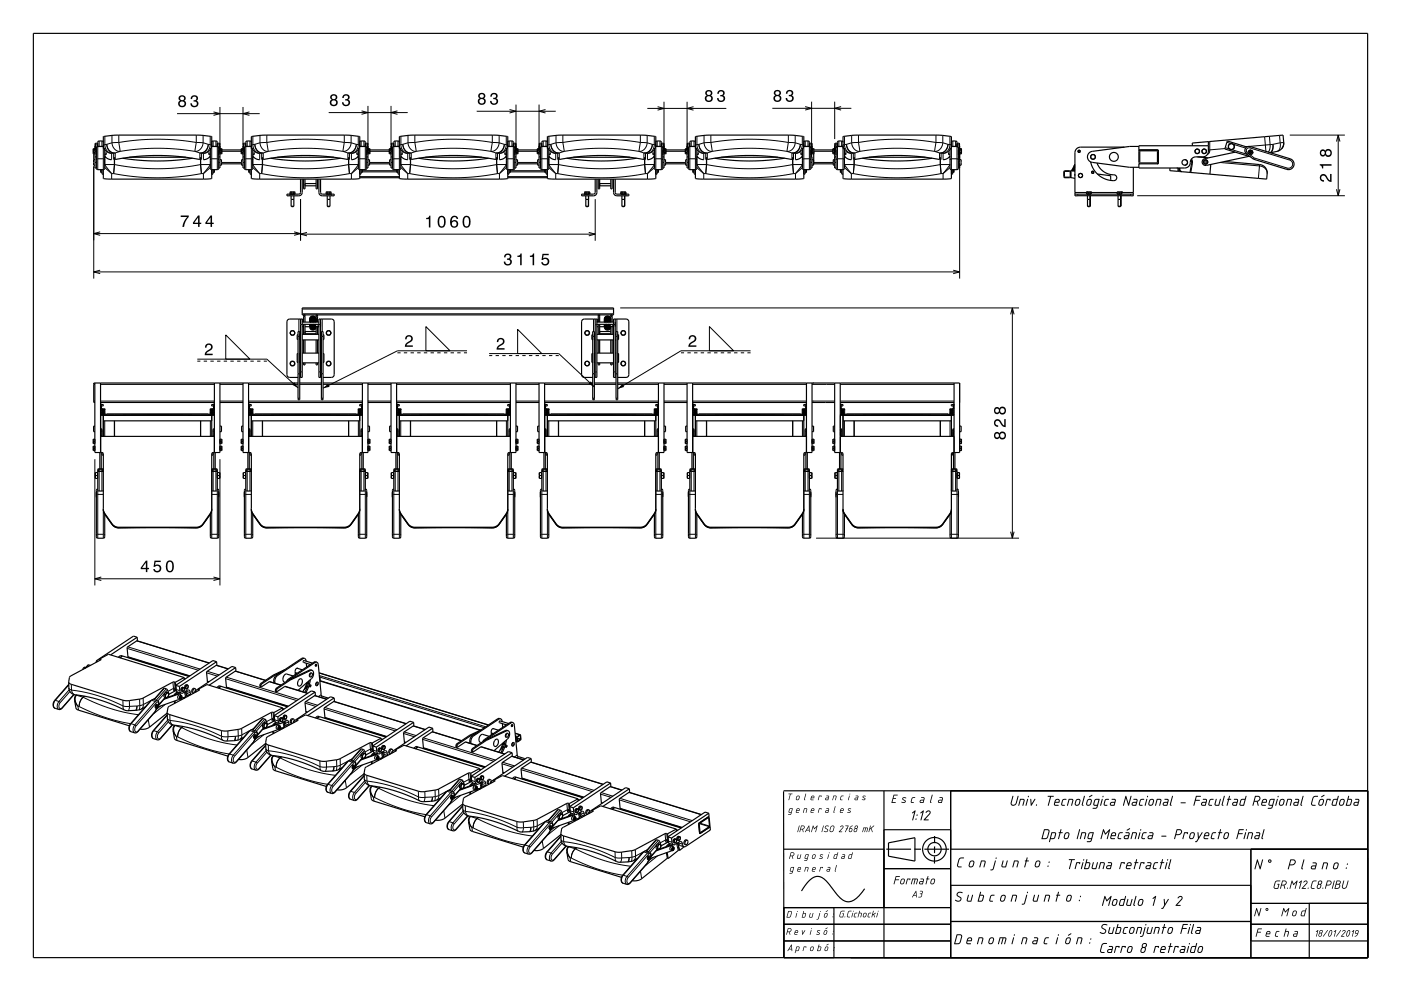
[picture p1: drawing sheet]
<svg xmlns="http://www.w3.org/2000/svg" width="420mm" height="297mm" viewBox="0 0 420 297" stroke-linecap="round" stroke-linejoin="round" font-family="sans-serif">
<g fill="none" stroke="#000" stroke-width=".35">
<path d="M10 10h400v277h-400zM28 45v.7M28 45.7v.4M28 44.6v.4M28 45h.5M28 45.7h.5M28 46.1h.5M28 44.6h.5M28 44.6v1.5M28.1 46.1v1.7M28.5 46h.1M28.5 44.7h.1"/>
<path d="M28.5 47h.4M28.5 47.8h-.4v1.7h.4M28.6 43.7l-.1 6.6h.4M28.6 43.4v1M28.6 44.4v.5M28.6 42.9v.5M28.6 43.4h.7M28.6 44.4h.3M28.6 42.9h.7v1M28.6 42.9v2M28.9 45.9h.1M28.9 44.9v1.5"/>
<path d="M28.9 45.2h.1M28.9 44.9h-.3M29.3 43.1h.1M29.3 43.9l-.4 .4v6.1l.4 .4h1.7M29.3 43.9h1.7M30.2 50.8v.9h.4M30.6 50.8v1.4h.4M31 42.7l-.4-.4-1.2 .1-.1 1.5M31 50.8v2.7l2.2 .2 29.6-.1 .7-.1v-2.7M31 42.4h-.1M31.4 44.3v6.1l-.4 .4M31.4 46.7a2.48 2.48 0 0 0 2.1 1.2"/>
<path d="M31.4 47.1h.3M31.8 45.7v.6l-.4 .1M34.5 47.8a67 67 0 0 1 25.4 0M36.7 47.4a66.8 66.8 0 0 0 21 0M38.7 47.1h17M62.6 45.7v.6l.5 .1M62.7 47.1h.4M63.1 44.3v6.1l.4 .4M63.1 46.7l-.9 .8-1.2 .4M63.5 42.7l.3-.4h1.2l.1 1.6M63.5 44.1v-3.1l-.5-.2-3.9-.3h-24.1l-4 .5v3.5M63.5 42.4h.1"/>
<path d="M63.5 43.9h1.6M63.8 50.8v1.4h-.3M64.3 50.8v.9h-.5M65.1 43.9l.5 .4-.1 6.3-.4 .2h-1.6M65.1 43.1h.1M65.2 43.4h.6M65.6 47h.3M65.6 44.4h.2M65.6 44.9h.2M65.6 45.9h.1M65.6 46.4h.1M65.6 45.2h.1"/>
<path d="M65.8 43.4v1M65.8 44.4v.5M65.8 42.9v.5M65.8 42.9h-.6v1M65.8 42.9v2M65.9 43.7v6.6h-.3M65.9 46h.1M65.9 44.7h.1M65.9 47.8h.5v1.7h-.5M66 45h6.8M66 45.7h.4M66 46.1h.4"/>
<path d="M66 44.6h.4M66.4 49.1h6M66.4 44.6v1.1M66.4 45.7v.4M66.4 44.6v1.5M72.4 44.6v1.1M72.4 45.7v.4M72.4 45.7h.4M72.4 46.1h.4M72.4 44.6h.4M72.4 44.6v1.5M72.8 46h.1"/>
<path d="M72.8 44.7h.1M72.9 47h.4M72.9 47.8h-.5v1.7h.5M72.9 43.7v6.6h.4M73 43.4v1M73 44.4v.5M73 42.9v.5M73 43.4h.6M73 44.4h.3M73 42.9h.6v1M73 42.9v2M73.2 45.9h.1"/>
<path d="M73.2 44.9l.1 1.5M73.2 45.2h.1M73.3 44.9h-.3M73.6 43.1h.1M73.7 43.9l-.4 .4v6.1l.4 .4h1.6M73.7 43.9h1.6M74.6 50.8v.9h.4M75 50.8v1.4h.3M75.3 42.7l-.3-.4h-1.1l-.2 1.6M75.3 50.8v2.7l2.3 .2 29.6-.1 .7-.1v-2.7M75.3 42.4h.1M75.8 44.3v6.1l-.5 .4"/>
<path d="M75.8 46.7a2.49 2.49 0 0 0 2.1 1.2M75.8 47.1h.3M76.2 45.7v.6l-.4 .1M78.9 47.8a67 67 0 0 1 25.4 0M81.1 47.4a66.8 66.8 0 0 0 21 0M83.1 47.1h17M86.9 57.6v.5M86.9 57.6h.4M86.9 57.6h.1M86.9 57.6h1.5M87.1 58.1v.1M87.3 57.6h.7"/>
<path d="M87.3 57.6v.5M87.3 58.7v1.1h.8v-1.1M87.3 59.8v2M88 57.6h.5M88 57.6v.5M88.1 59.8v2M88.3 58.1v.1M88.4 57.6h.1M88.5 57.6v.5M90.1 53.7l-.1 4.3-.4 .2h-3.6v.5h3.6l.7-.3 .3-.6v-4.1M91 53.7v2.9h.4v-2.9M91.4 55h3.4"/>
<path d="M91.4 55.7h3.4M94.8 53.7v2.9h.4v-2.9M95.6 53.7v4l.3 .7 .6 .3h3.7v-.5h-3.6l-.4-.3-.1-4.2M97.8 57.6h.3M97.8 57.6h1.5M97.8 57.6l-.1 .5M97.9 58.1v.1M98.1 57.6h.8M98.1 57.6v.5M98.1 59.8h.8M98.1 58.7v3.1M98.9 57.6h.4"/>
<path d="M98.9 57.6v.5M98.9 58.7v3.1M99.1 58.1v.1M99.3 57.6v.5M107 45.7v.6l.4 .1M107.1 47.1h.3M107.4 44.3v6.1l.5 .4M107.4 46.7l-.8 .8-1.2 .4M107.9 42.7l.3-.4h1.2l.1 1.6M107.9 44.1v-3.1l-.5-.2-3.9-.3h-24.1l-4 .5-.1 3.5M107.9 42.4h.1M107.9 53.3h11.8"/>
<path d="M107.9 43.9h1.6M108.2 50.8v1.4h-.3M108.6 50.8v.9h-.4M108.6 51.2h10.3M109.5 43.9l.4 .4v6.3l-.4 .2h-1.6M109.5 43.1h.1M109.6 43.4h.6M109.9 47h.4M109.9 44.4h.3M109.9 44.9h.3M109.9 45.9h.1M109.9 46.4h.1"/>
<path d="M109.9 45.2h.1M110.2 43.4v1M110.2 44.4v.5M110.2 42.9v.5M110.2 42.9h-.6v1M110.2 42.9v2M110.3 43.7v6.6h-.4M110.3 46h.1M110.3 44.7h.1M110.3 47.8h.5v1.7h-.5M110.4 45h6.8M110.4 45.7h.4"/>
<path d="M110.4 46.1h.4M110.4 44.6h.4M110.8 49.1h6M110.8 44.6v1.1M110.8 45.7v.4M110.8 44.6v1.5M116.8 44.6v1.1M116.8 45.7v.4M116.8 45.7h.4M116.8 46.1h.4M116.8 44.6h.4M116.8 44.6v1.5"/>
<path d="M117.2 46h.1M117.2 44.7h.1M117.2 47h.4M117.2 47.8h-.4v1.7h.4M117.3 43.7l-.1 6.6h.4M117.4 43.4v1M117.4 44.4v.5M117.4 42.9v.5M117.4 43.4h.6M117.4 44.4h.2M117.4 42.9h.6M117.4 42.9v2"/>
<path d="M117.6 45.9h.1M117.6 44.9v1.5M117.6 45.2h.1M117.6 44.9h-.2M118 43.1h.1M118.1 43.9l-.5 .4v6.1l.5 .4h1.6M118.1 43.9h1.6M118.9 50.8v.9h.5M119.4 50.8v1.4h.3M119.7 42.4h.1M119.7 42.7l-.3-.4h-1.2l-.2 1.6M119.7 50.8v2.7l2.3 .2 29.6-.1 .6-.1v-2.7"/>
<path d="M120.1 44.3v6.1l-.4 .4M120.1 46.7a2.49 2.49 0 0 0 2.1 1.2M120.1 47.1h.4M120.6 45.7v.6l-.5 .1M123.3 47.8a67 67 0 0 1 25.4 0M125.5 47.4a66.8 66.8 0 0 0 21 0M127.5 47.1h17M151.4 45.7v.6l.4 .1M151.5 47.1h.3M151.8 44.3v6.1l.4 .4M151.8 46.7l-.9 .9-1.2 .3M152.2 42.7l.4-.4h1.1l.2 1.6"/>
<path d="M152.2 44.1v-3.1l-.4-.2-4-.3h-24.1l-4 .4v3.6M152.2 42.4h.1M152.2 53.3h11.9M152.2 43.9h1.7M152.6 50.8v1.4h-.4M153 50.8v.9h-.4M153 51.2h10.3M153.9 43.9l.4 .4v6.3l-.4 .2h-1.7M153.9 43.1h.1M153.9 43.4h.7M154.3 47h.4M154.3 44.4h.3"/>
<path d="M154.3 44.9h.3M154.3 45.9h.1M154.3 46.4h.1M154.3 45.2h.1M154.6 43.4v1M154.6 44.4v.5M154.6 42.9v.5M154.6 42.9h-.7v1M154.6 42.9v2M154.6 43.7l.1 6.6h-.4M154.7 46h.1M154.7 44.7h.1"/>
<path d="M154.7 47.8h.4v1.7h-.4M154.7 45h6.9M154.7 45.7h.5M155.1 49.1h6.1M155.2 44.6v1.1M155.2 45.7v.4M155.2 44.6h-.5v1.5h.5M155.2 44.6v1.5M161.2 44.6v1.1M161.2 45.7v.4M161.2 45.7h.4M161.2 46.1h.4"/>
<path d="M161.2 44.6h.4M161.2 44.6v1.5M161.6 46h.1M161.6 44.7h.1M161.6 47h.4M161.6 47.8h-.4v1.7h.4M161.7 43.7l-.1 6.6h.4M161.8 43.4v1M161.8 44.4v.5M161.8 42.9v.5M161.8 43.4h.6M161.8 44.4h.2"/>
<path d="M161.8 42.9h.6M161.8 42.9v2M162 45.9h.1M162 44.9v1.5M162 45.2h.1M162 44.9h-.2M162.4 43.1h.1M162.4 43.9l-.4 .4v6.1l.4 .4h1.7M162.4 43.9h1.7M163.3 50.8v.9h.4M163.7 50.8v1.4h.4M164.1 42.7l-.3-.4h-1.2l-.2 1.6"/>
<path d="M164.1 50.8v2.7l2.2 .2 29.6-.1 .7-.1v-2.7M164.1 42.4h-.1M164.5 44.3v6.1l-.4 .4M164.5 46.7a2.48 2.48 0 0 0 2.1 1.2M164.5 47.1h.3M164.9 45.7v.6l-.4 .1M167.7 47.8a67 67 0 0 1 25.3 0M169.9 47.4a66.8 66.8 0 0 0 20.9 0M171.9 47.1h16.9M175.2 57.6h.5M175.2 57.6v.5M175.4 58.1v.1"/>
<path d="M175.6 59.8h.8M175.6 58.7v3.1M175.7 57.6h.7M175.7 57.6v.5M176.4 58.7v3.1M176.4 57.6v.5M176.6 58.1v.1M176.8 57.6h.1M176.8 57.6h-.4M176.8 57.6h-1.6M176.8 57.6v.5M178.4 53.7v4.3l-.5 .2h-3.6v.5h3.6l.7-.3 .3-.6v-4.1"/>
<path d="M179.4 53.7v2.9h.4v-2.9M179.8 55h3.3M179.8 55.7h3.3M183.1 53.7v2.9h.4v-2.9M183.9 53.7v4l.3 .7 .7 .3h3.6v-.5h-3.6l-.4-.3-.1-4.2M186.1 57.6h.4M186.1 57.6v.5M186.1 57.6h1.5M186.1 57.6h.1M186.2 58.1v.1M186.4 59.8h.9M186.4 58.7v3.1"/>
<path d="M186.5 57.6h.8M186.5 57.6v.5M187.3 58.7v3.1M187.3 57.6v.5M187.5 58.1v.1M187.6 57.6h-.3M187.6 57.6h.1M187.6 57.6v.5M195.8 45.7v.6l.4 .1M195.9 47.1h.3M196.2 44.3v6.1l.4 .4M196.2 46.7l-.9 .8-1.2 .4"/>
<path d="M196.6 42.7l.3-.4h1.2l.2 1.6M196.6 44.1v-3.1l-.4-.2-4-.3h-24.1l-4 .5v3.5M196.6 42.4h.1M196.6 43.9h1.7M197 50.8v1.4h-.4M197.4 50.8v.9h-.4M198.3 43.9l.4 .4-.1 6.3-.3 .2h-1.7M198.3 43.1h.1M198.3 43.4h.6M198.7 47h.4M198.7 44.4h.2M198.7 44.9h.2"/>
<path d="M198.7 45.9h.1M198.7 46.4h.1M198.7 45.2h.1M198.9 43.4v1M198.9 44.4v.5M198.9 42.9v.5M198.9 42.9h-.6v1M198.9 42.9v2M199 43.7l.1 6.6h-.4M199.1 46h.1M199.1 44.7h.1M199.1 47.8h.4v1.7h-.4"/>
<path d="M199.1 45h6.9M199.1 45.7h.4M199.5 49.1h6.1M199.5 44.6v1.1M199.5 45.7v.4M199.5 44.6h-.4v1.5h.4M199.5 44.6v1.5M205.5 44.6v1.1M205.5 45.7v.4M205.5 45.7h.5M205.5 46.1h.5M205.5 44.6h.5"/>
<path d="M205.5 44.6v1.5M206 46h.1M206 44.7h.1M206 47h.4M206 47.8h-.4v1.7h.4M206.1 43.7l-.1 6.6h.4M206.1 43.4v1M206.1 44.4v.5M206.1 42.9v.5M206.1 43.4h.7M206.1 44.4h.3M206.1 42.9h.7"/>
<path d="M206.1 42.9v2M206.4 45.9h.1M206.4 44.9v1.5M206.4 45.2h.1M206.4 44.9h-.3M206.8 43.1h.1M206.8 43.9l-.4 .4v6.1l.4 .4h1.7M206.8 43.9h1.7M207.7 50.8v.9h.4M208.1 50.8v1.4h.4M208.5 42.7l-.4-.4-1.2 .1-.1 1.5M208.5 50.8v2.7l2.2 .2 29.6-.1 .7-.1v-2.7"/>
<path d="M208.5 42.4h-.1M208.9 44.3v6.1l-.4 .4M208.9 46.7a2.48 2.48 0 0 0 2.1 1.2M208.9 47.1h.3M209.3 45.7v.6l-.4 .1M212 47.8a67 67 0 0 1 25.4 0M214.2 47.4a66.8 66.8 0 0 0 21 0M216.2 47.1h17M240.1 45.7v.6l.5 .1M240.2 47.1h.4M240.6 44.3v6.1l.4 .4M240.6 46.7l-.9 .8-1.2 .4"/>
<path d="M241 42.7l.3-.4h1.2l.2 1.6M241 44.1v-3.1l-.5-.2-3.9-.3h-24.1l-4 .5v3.5M241 42.4h.1M241 43.9h1.6M241.3 50.8v1.4h-.3M241.8 50.8v.9h-.5M242.6 43.9l.5 .4-.1 6.3-.4 .2h-1.6M242.6 43.1h.1M242.7 43.4h.6M242.7 42.9h.6M243.1 47h.3v3.3h-.3M243.1 44.4h.2"/>
<path d="M243.1 44.9h.2M243.1 45.9h.1M243.1 45.2h.1M243.1 44.9v1.5M243.3 43.4v1M243.3 44.4v.5M243.3 42.9v.5M243.3 42.9l.2 3.1M243.3 45.3v1.7M243.4 43.7h.1M243.4 44.8l-.1 .1M243.4 44.7h.1"/>
<path d="M243.4 47.8h.5v1.7h-.5M243.5 45h6.7M243.5 45.7h.4M243.9 49.1h5.9M243.9 44.6v1.1M243.9 45.7v.4M243.9 44.6h-.4v1.5h.4M243.9 44.6l.1 .1M243.9 46.1v3M244 45.3l-.1 .8M249.8 44.6v1.1M249.8 45.7v.4"/>
<path d="M249.8 45.7h.4M249.8 46.1h.4M249.8 44.6h.4M249.8 44.6v1.5M250.2 46h.1M250.2 44.7h.1M250.2 47h.4M250.2 47.8h-.4v1.7h.4M250.3 43.7l-.1 6.6h.4M250.4 43.4v1M250.4 44.4v.5M250.4 42.9v.5"/>
<path d="M250.4 43.4h.6M250.4 44.4h.2M250.4 42.9h.6v1M250.4 42.9v2M250.6 45.9h.1M250.6 46.4h.1M250.6 45.2h.1M250.6 44.9h-.2M251 43.1h.1M251.1 43.9l-.5 .4v6.1l.5 .4h1.6M251.1 43.9h1.6M251.9 50.8v.9h.5"/>
<path d="M252.4 50.8v1.4h.3M252.7 42.7l-.3-.4h-1.2l-.1 1.6M252.7 50.8v2.7l2.3 .2 29.6-.1 .6-.1v-2.7M252.7 42.4h.1M253.1 44.3v6.1l-.4 .4M253.1 46.7a2.49 2.49 0 0 0 2.1 1.2M253.1 47.1h.4M253.6 45.7v.6l-.5 .1M256.3 47.8a67 67 0 0 1 25.4 0M258.5 47.4a66.8 66.8 0 0 0 21 0M260.5 47.1h17M284.4 45.7v.6l.4 .1"/>
<path d="M284.5 47.1h.3M284.8 44.3v6.1l.4 .4M284.8 46.7l-.8 .8-1.3 .4M285.2 42.7l.4-.4h1.1l.2 1.6M285.2 44.1v-3.1l-.4-.2-4-.3h-24.1l-4 .5v3.5M285.2 42.4h.1M285.2 43.9h1.7M285.6 50.8v1.4h-.4M286 50.8v.9h-.4M286.9 43.9l.4 .4v6.3l-.4 .2h-1.7M286.9 43.1h.1M286.9 43.4h.7"/>
<path d="M287.3 47h.4M287.3 44.4h.3M287.3 44.9h.3M287.3 45.9h.1M287.3 45.2h.1M287.3 44.9v1.5M287.6 43.4v1M287.6 44.4v.5M287.6 42.9v.5M287.6 42.9l.1 7.4h-.4M287.6 42.9h-.7v1M287.6 43.7h.1"/>
<path d="M287.6 44.8v.1M287.7 46h.1M287.7 44.7h.1M287.7 47.8h.4v1.7h-.4M287.7 45h.5M287.7 45.7h.5M288.2 45v.7M288.2 45.7v.4M288.2 44.6v.4M288.2 44.6h-.5v1.5h.5M288.2 44.6v1.5M319.1 51.5l1.6-.1 .1 1.6-1.6 .1z"/>
<path d="M321 51.5l-.3-.3h-1.4l-.4 .3 .1 1.7 1.7 .1 .3-.4M321.4 51l.1 .2M321.4 51l.8 .3M321.4 51.1l.3 .1M321.5 50.7l.5 .4-.6-.1M321.5 50.7l.8 .2M321.5 50.7h.1M321.6 50.8l.7 .3M321.7 50.4l.4 .5-.6-.2M321.7 50.4l.6 .2M321.7 50.6l.6 .2M321.8 50.3l.5 .2"/>
<path d="M321.9 50.1l-.1 .2 .4 .3-.5-.2M321.9 50.1h-.1M322 50.1l.3 .1M322 49.9h.1M322 49.7l.3-.1-.3 .1 .3 .2M322.1 49.9l-.2 .1 .4 .3-.4-.2M322.1 49.9l.2 .1M322.1 49.8h.2M322.2 49.5h.1M322.2 49.5l.1 .1M322.2 51.3h.1M322.3 51.3l-1.3-.1v2.1l1.3 .2"/>
<path d="M322.3 58.2h17.5M325.7 57.6h.7M325.7 57.6v.5M325.8 58.1v.1M326 59.8h.8M326 58.7v3.1M326.4 57.6h.7M326.4 57.6v.5M326.8 58.7v3.1M327 48.5a6.9 6.9 0 0 0 7.4 5.5 .98 .98 0 0 0 .2-1.3 .98 .98 0 0 0-1.2-.3 5.4 5.4 0 0 1-4.5-3.5M327 58.1v.1M327.1 57.6v.5"/>
<path d="M327.1 57.6h.1M327.1 57.6h-1.4M329 52.2l4 .5v1.4M334.9 57.6h.6M334.9 57.6v.5M335 58.1v.1M335.2 59.8h.8M335.2 58.7v3.1M335.5 57.6h.7M335.5 57.6v.5M336 58.7v3.1M336.2 57.6v.6"/>
<path d="M336.3 57.6h-1.4M336.3 57.6v.5M336.3 57.6h-.1M337.1 44.1h-13.2a1.67 1.67 0 0 0-1.6 1.7v12.9h17.5v-8.6M341.4 43.9h-2.8l-11.1 1.5a1.67 1.67 0 0 0-1.5 1.6 1.67 1.67 0 0 0 1.5 1.7l11.1 1.4h2.8M341.7 45.3l5.2-.1 .1 3.5-5.2 .1zM341.8 44.9l-.4 .4v3.4l.4 .4M346.8 44.9l.5 .4M347.3 48.7l-.5 .4M350.8 50.3l-.1 .8 2.6 .3M353.3 51.4l1.1 .1M353.4 50.3l-.1 1.1"/>
<path d="M353.7 50.3l.1 .7 .6 .5M354.4 51.5l2.3 .2M355.2 47.8a.83 .83 0 0 1 .8 .9 .83 .83 0 0 1-.8 .8M357.1 47.9l.2 .8-.6 3M358.3 45l.6-.4 .7 .4v.7l-.7 .4-.6-.4zM359 47l3.2 .3M360.3 45l.7-.4 .7 .4v.7l-.7 .4-.7-.4zM361.1 48.7h.1M361.1 48.4v.3M361.1 48.7l.3 .2 .4-.2M361.1 48.4h.1M361.1 48.4l.3-.2 .4 .2"/>
<path d="M361.8 48.4h.1M361.8 48.7h.1M361.8 48.4v.3M362.3 43.7h-20.9v1.2h5.9v4.2h-5.9v1.2h13.8a1.98 1.98 0 0 0 1.8-2.2 1.66 1.66 0 0 1 1.5-1.1h2.1a1.67 1.67 0 0 0 1.7-1.7M362.3 42.4l22.3-1.9 .2 2.2M362.3 42.4v3M362.3 42.4l-4.9 .5 .1 .8M363 49.3l-.3 2.9M367.1 48.4l10.5 .9a2.5 2.5 0 0 1 2.3 2.7l-.2 1.7-23-2M368.3 43.4l.8-.5 .9 .5v1l-.9 .5-.8-.5zM370.3 45.6l-9.1 1.9a1.04 1.04 0 0 0-.8 1.3 1.04 1.04 0 0 0 1.3 .8l12.7-2.7M373.6 44.2l1.2-.3 12 3.7a1.67 1.67 0 0 1 1.1 2.1 1.67 1.67 0 0 1-2.1 1.1l-10-3.1-2.1-1.6a1.25 1.25 0 0 1-.1-1.9z"/>
<path d="M373.8 44.1l-5.9-1.8-.7 2.3 7.6 2.4M374.1 45.5l.6-.6 .7 .3 .2 .7-.5 .5-.8-.2zM374.7 45.5h.4v.3l-.4 .1zM376 47.3l-.2 .4M384.8 42.7a2.89 2.89 0 0 1-3.2 2.9l-.7 .2M384.8 42.7l-.1 1-.5 .9M87.3 61.8h.8M98.1 61.8h.8M175.6 61.8h.8M186.4 61.8h.9M326 61.8h.8M335.2 61.8h.8"/>
<path d="M87.3 99.1h.8l.4 .7-.5 .7-.7-.1-.4-.7zM89.4 99.4h.5v20.4h-.5zM90.1 95.6v17.5M90.6 92.3h93.3v2.1h-93.3zM90.6 97.9h.4M90.6 96.5h5M90.6 97.2h5M90.9 96.2h.1M91 94.4v2.1l-.4-.1M91 95.5l-.4 .2M91 97.2v3M91 94.8h.4"/>
<path d="M91.4 94.4v2.1M91.4 97.2v3M91.4 99.4h3.4M92.9 96.1a.93 .93 0 0 1 .9-.9 .93 .93 0 0 1 .9 .9v.4M92.9 97.2h.1M92.9 97.2v.1M92.9 97.9v.1M92.9 97.2v.2M92.9 96.5a.97 .97 0 0 1 1.7-.2l.1 .2-1-.4-.7 .4M92.9 97.2v.6l-1.5 .1M93 97.2l-.1 .4M93.1 96.5l.6-.3 .8 .3"/>
<path d="M93.1 97.9l.3 .3a.77 .77 0 0 0 1.1-.3M93.1 96l.5-.3h.6l.4 .4 .1 .4-.2-.4-.5-.3a.98 .98 0 0 0-1.1 .7zM93.1 97.2l-.2 .6M93.1 97.8l.3 .3a.77 .77 0 0 0 1.1-.3M93.2 97.7l.6 .3 .6-.3M93.2 97.6l.6 .3 .6-.3M93.2 96.5l.6-.1 .6 .1M93.3 97.6l.5 .2 .5-.2M93.3 97.2l-.4 .7M93.4 97.5h.8M93.5 97.4h.6M93.5 96.5h.6"/>
<path d="M93.7 97.2a.9 .9 0 0 0-.8 1 .9 .9 0 0 0 .9 .8 .9 .9 0 0 0 .9-.8l.1-.4M94 97.2l.5 .3M94.3 97.2l.2 .2M94.5 97.2h.1M94.5 97.2v.6M94.5 97.8h.1M94.6 97.8h.8l.2 .3M94.6 97.8l-.1 .3a.75 .75 0 0 1-1 .7 .75 .75 0 0 1-.2-1.3 .75 .75 0 0 1 1.2 .4 .74 .74 0 0 1-.7 .7 .74 .74 0 0 1-.7-.7l.4 .5a.74 .74 0 0 0 1-.5M94.7 96l-.1-.6-.5-.4a.95 .95 0 0 0-1.2 .8v.7M94.7 95.5l-.1-.5-.5-.3a.94 .94 0 0 0-1.2 .9M94.7 95.9l-.1-.4-.5-.3a.95 .95 0 0 0-1.2 .8M94.7 96.2l-.2-.5-.4-.3a.96 .96 0 0 0-1.2 .9"/>
<path d="M94.7 96.3l-.1-.4-.5-.3a.96 .96 0 0 0-1.2 .8M94.7 95.5h.1M94.8 97.2h.1M94.8 95.5l-.7-.6a.94 .94 0 0 0-1.2 .9M94.8 94.4v2.1M94.8 98v2.2M94.8 94.8h.4M94.9 97.2h-.1M94.9 97.2h.1M95.2 94.4v2.1M95.2 97.8v2.4M95.2 97.9h.3"/>
<path d="M96.1 95.6v17.5M96.4 99.4h.5v20.4h-.5zM98.2 99.1h.7l.4 .7-.4 .7-.8-.1-.4-.7zM175.6 99.1h.8l.4 .6-.4 .7-.7 .1-.5-.7zM177.7 99.4h.5v20.4h-.5zM178.4 95.6v17.5M178.9 97.9h.5M178.9 96.5h5M178.9 97.2h5M179.2 96v.2M179.2 96.2h.1M179.2 96h.1"/>
<path d="M179.2 96l.1 .1M179.3 96.2h-.1M179.3 96.1v.1M179.4 94.4v2.1l-.5-.1M179.4 95.5l-.5 .2M179.4 97.2v3M179.4 94.8h.4M179.8 94.4v2.1M179.8 97.2v3M179.8 99.4h3.3M181.2 96.1a.93 .93 0 0 1 .9-.9 .93 .93 0 0 1 .9 .9v.4M181.2 97.2v.2"/>
<path d="M181.2 97.9v.1M181.2 97.2h.1M181.2 96.5a.94 .94 0 0 1 .9-.7 .94 .94 0 0 1 .9 .7M181.2 96.5a.97 .97 0 0 1 1.7-.2l.1 .2M181.3 97.2l-.1 .6-1.4 .1M181.3 96.5l.8-.4 .9 .4M181.3 97.2l-.1 .4M181.4 96.5l.7-.3 .8 .3M181.4 97.9l.3 .3a.78 .78 0 0 0 1.1-.3M181.4 97.2l-.2 .6M181.4 97.8l.4 .3a.78 .78 0 0 0 1-.3M181.5 97.7l.6 .3 .7-.3"/>
<path d="M181.5 97.6l.6 .3 .6-.3M181.6 96.5l.5-.1 .6 .1M181.6 97.6l.5 .2 .6-.2M181.6 97.2l-.4 .7M181.7 97.5h.9M181.8 97.4h.6M181.9 96.5h.5M182 97.2a.9 .9 0 0 0-.7 1 .9 .9 0 0 0 .8 .8 .9 .9 0 0 0 1-.8v-.4M182.3 97.2l.6 .3M182.7 97.2l.2 .2M182.8 97.2h.1M182.9 97.2v.6"/>
<path d="M182.9 97.8h.1M182.9 97.8h.8l.2 .3M182.9 97.8v.3a.75 .75 0 0 1-1.1 .7 .75 .75 0 0 1-.1-1.3 .75 .75 0 0 1 1.2 .4 .73 .73 0 0 1-.8 .7 .73 .73 0 0 1-.7-.7l.4 .5a.74 .74 0 0 0 1.1-.5M183 96l-.1-.6-.5-.4a.96 .96 0 0 0-1.2 .8v.7M183 95.5l-.1-.5-.5-.3a.94 .94 0 0 0-1.2 .9M183 95.6l-.1-.4-.5-.3a.94 .94 0 0 0-1.2 .9M183 95.9l-.1-.4-.5-.3a.95 .95 0 0 0-1.2 .8M183 95.5v.7l-.1-.5-.5-.3a.96 .96 0 0 0-1.2 .9M183 96.3l-.1-.4-.5-.3a.96 .96 0 0 0-1.2 .8M183 95.5h.1M183 95.6v.1M183.1 97.2h.1"/>
<path d="M183.1 94.4v2.1l-.2-.5-.5-.3a.95 .95 0 0 0-1.2 .8M183.1 98v2.2M183.1 94.8h.4M183.1 95.5l-.1 .2M183.3 97.2h-.2M183.5 94.4v2.1M183.5 97.8v2.4M183.5 97.9h.4M184.4 95.6v17.5M184.7 99.4h.5v20.4h-.5zM186.4 99.1h.8l.4 .6-.3 .7-.8 .1-.4-.7zM28.4 114.8v20.8"/>
<path d="M30.1 114.8v20.8M64.3 114.8v20.8M65.9 114.8v20.8h-2M72.9 114.8v20.8h2M74.5 114.8v20.8M87.3 108.3h.8l.4 .7-.5 .6h-.7l-.4-.7zM89.4 113.1h-2.9l-.5-.8v-15.8l.2-.6 .7-.3h3.7v17.5h-.7M89.4 114.8h-61.3v5.8h.4M89.4 100.3h-.3v1.4h.3M89.4 106h-.3v2.6h.3M89.4 112h.5M89.4 119.4h.5"/>
<path d="M89.9 105.8h.2M89.9 108.7h.2M89.9 114.8h6.5M89.9 100.2h.2M89.9 101.9h.2M90.6 105.8h5M90.6 108.7h5M90.6 100.2h5M90.6 101.9h5M91 108.7v.7h.4v-.7M91 101.9v3.9M91.4 101.9v3.9"/>
<path d="M91.4 100h3.4M94.8 108.7v.7h.4v-.7M94.8 101.9v3.9M95.2 101.9v3.9M96.1 105.8h.3M96.1 108.7h.3M96.1 100.2h.3M96.1 101.9h.3M96.4 113.1h-.8v-17.5h3.8l.6 .4 .2 .5v15.9l-.6 .7h-2.7M96.4 112h.5M96.4 119.4h.5M96.9 100.3h.2v1.4h-.2"/>
<path d="M96.9 106h.2v2.6h-.2M96.9 114.8h80.8M98.2 108.3h.7l.4 .7-.4 .6h-.8l-.4-.7zM108.6 114.8v20.8M110.3 114.8v20.8h-2l-.4 .4v16.7M117.2 114.8v20.8h2.1M118.9 114.8v20.8M153 114.8v20.8M154.7 114.8v20.8h-2.1l-.4 .4v16.7M161.6 114.8v20.8h2.1l.4 .4v16.7M163.3 114.8v20.8M175.6 108.3h.8l.4 .6-.4 .7h-.7l-.5-.6z"/>
<path d="M177.7 113.1h-2.8l-.6-.8 .1-15.9 .3-.6 .5-.2h3.7v17.5h-.7M177.7 106h-.3v2.6h.3M177.7 100.3h-.3v1.4h.3M177.7 112h.5M177.7 119.4h.5M178.2 105.8h.2M178.2 108.7h.2M178.2 114.8h6.5M178.2 100.2h.2M178.2 101.9h.2M178.9 105.8h5M178.9 108.7h5"/>
<path d="M178.9 100.2h5M178.9 101.9h5M179.4 108.7v.7h.4v-.7M179.4 101.9v3.9M179.8 101.9v3.9M179.8 100h3.3M183.1 108.7v.7h.4v-.7M183.1 101.9v3.9M183.5 101.9v3.9M184.4 105.8h.3M184.4 108.7h.3M184.4 100.2h.3"/>
<path d="M184.4 101.9h.3M184.7 113.1h-.8v-17.5h3.9l.6 .4 .1 .5v15.9l-.6 .7h-2.7M184.7 112h.5M184.7 119.4h.5M185.2 114.8h102.5v20.8h-2.1M185.2 106h.2v2.6h-.2M185.2 100.3h.2v1.4h-.2M186.4 108.3h.8l.4 .6-.3 .7h-.8l-.4-.6zM197.4 114.8v20.8M199.1 114.8v20.8h-2.1l-.4 .4v16.7M206 114.8v20.8h2.1l.4 .4v16.7M207.6 114.8v20.8"/>
<path d="M241.8 114.8v20.8M243.4 114.8v20.8h-2l-.4 .4v16.7M250.2 114.8v20.8h2.1M251.9 114.8v20.8M286 114.8v20.8M28 131.6v1.3M28 133.7v1.3M28 135h.1M28 132.9v.1M28 131.6h.5v1.4h-.5M28 133.7h.5v1.3h-.5M28 133.7h.1"/>
<path d="M28 131.6h.1M28 133.7v.7M28 134.4v.6M28 131.6v.7M28 132.3v.7M28 134.4h.5M28 132.3h.5M28.5 133.8h.1M28.5 135h.1M28.5 132.9h.1M28.5 131.7h.1M28.5 127.7h-.4v1.7h.4"/>
<path d="M28.5 135.6h2.1M29.9 135.6v4.9M30.1 121.2l.2 .2M30.1 133.8h.1M30.1 121.7h.2M30.1 134.8h.1M30.1 134h.1M30.1 132.7h.1M30.1 131.9h.1M30.1 129.4h.1M30.1 127.7h.1M30.1 120.6h34.2"/>
<path d="M30.2 124.5h34.1M30.2 125h-.1M30.2 124.9h-.1M30.3 122.3h.1M30.3 121.6h.1M30.3 122.5l1 .2M30.3 122.5h.1M30.3 122.8l1.1 .3M30.3 135.6v4.9M30.4 122.9l1.1 .2-1 .2M30.4 123.3l1.1 .2-1 .2M30.4 123.7l1.1 .2-1 .3"/>
<path d="M30.4 124.1l.5 .1M30.4 122.5l1.1 .2M30.4 122.5h-.1M30.4 122.4h-.1M30.4 122.5l-.1-1.4v1.4M30.4 121.2h.6v.5h-.6M30.6 135.6l.4 .4v16.7M30.6 135.6v.8h.4M31 124.4h.4M31 130.8v-6.6l1-.2 31.5 .2v6.6M31 124.3h-.8v6.3l.4 .2v-2l-.4-.3M31 124.4h32.5"/>
<path d="M31 126.1h32.5M31.2 122.7h.2M31.2 122.7h.3M31.3 122.7l-1 .1M31.3 123.1l-1 .2 1.1 .3M31.3 123.5l-1 .3 1.1 .2M31.3 123.9l-1 .2 .2 .2M31.5 122.7l-1 .2M34.3 124.4h25.9M63 122.7l.9 .2M63 122.7h.2M63.2 123.5l1 .2-1.1 .3"/>
<path d="M63.2 123.9l.9 .2-.2 .2M63.2 122.7l.9 .1M63.2 123.1l1 .2-1.1 .3M63.2 122.7h-.1M63.5 124.4h-.4M63.5 124.3h.8M63.8 135.6v.8h-.3M63.9 135.6l-.4 .4v16.7M64 121.4l-.6-.2v.5h.6M64 122.4h.2M64 122.5l.1-1.4 .1 1.4M64.1 122.5h.1"/>
<path d="M64.1 122.9l-1.1 .2 .9 .2M64.1 123.3l-1.1 .2 .9 .2M64.1 123.7l-1.1 .2 .9 .3M64.1 124.1l-.6 .1M64.1 122.5l-1.1 .2M64.1 135.6v4.9M64.1 122.8l-1 .3M64.2 122.5l-1 .2M64.2 122.3h-.2M64.2 121.6h-.2M64.2 121.7h.1M64.3 128.5l-.4 .3-.1 2 .5-.2"/>
<path d="M64.3 121.2l-.1 .2M64.3 130.8h-34.1v4.8M64.5 135.6v4.9M65.9 127.7h.5v1.7h-.5M65.9 133.8h.1M65.9 135h.1M65.9 132.9h.1M65.9 131.7h.1M65.9 120.6h7M66 131.6h.5v1.4h-.5M66 133.7h.5v1.3h-.5M66 134.4h.4"/>
<path d="M66 132.3h.4M66.4 133.7v.7M66.4 134.4v.6M66.4 131.6v.7M66.4 132.3v.7M72.3 131.6v1.3M72.3 133.7v1.3M72.3 135h.1M72.3 132.9v.1M72.3 135h.5M72.3 133.7h.5M72.3 133h.5"/>
<path d="M72.3 131.6h.5M72.3 133.7h.1M72.3 131.6h.1M72.4 133.7v.7M72.4 134.4v.6M72.4 131.6v.7M72.4 132.3v.7M72.4 134.4h.4M72.4 132.3h.4M72.8 133.8h.1M72.8 135h.1M72.8 132.9h.1"/>
<path d="M72.8 131.7h.1M72.9 127.7h-.5v1.7h.5M74.3 135.6v4.9M74.5 121.2l.2 .2M74.5 133.8h.1M74.5 121.7h.2M74.5 134.8h.1M74.5 134h.1M74.5 132.7h.1M74.5 131.9h.1M74.5 129.4h.1M74.5 127.7h.1"/>
<path d="M74.5 120.6h34.1M74.6 124.5h34M74.6 125h-.1M74.6 124.9h-.1M74.7 122.4h.1M74.7 122.3h.1M74.7 121.6h.1M74.7 122.5l.9 .2M74.7 135.6v4.9M74.8 122.9l1.1 .2-1 .2M74.8 123.3l1.1 .2-1 .2M74.8 123.7l1.1 .2-1 .3"/>
<path d="M74.8 124.1l.5 .1M74.8 122.5l1.1 .2M74.8 122.5h-.1M74.8 121.2l-.1 1.3M74.8 121.2h.1M74.8 121.2h.5v.5h-.5M74.8 122.3h.1M74.8 121.6h.1M74.8 121.2v1.3M74.9 135.6l.4 .4v16.7M75 135.6v.8h.3M75.3 124.4h.5"/>
<path d="M75.3 130.8v-6.6l1-.2 31.5 .2 .1 6.6M75.3 124.3h-.7v6.3l.4 .2v-2l-.4-.3M75.3 124.4h32.6M75.3 126.1h32.6M75.6 122.7h.2M75.6 122.7h.3M75.6 122.7l-.9 .2 1.1 .2M75.6 123.1l-.9 .2 1.1 .3M75.6 123.5l-.9 .3 1.1 .2M75.6 123.9l-.9 .2 .2 .2M75.9 122.7l-1 .2M78.6 124.4h26"/>
<path d="M107.3 122.7l1 .2M107.3 122.7h.3M107.6 123.1l.9 .2-1.1 .3M107.6 123.5l.9 .3-1.1 .2M107.6 123.9l.9 .2-.2 .2M107.6 122.7l.9 .2-1.1 .2M107.6 122.7h-.2M107.9 124.4h-.5M107.9 124.3h.7M108.2 135.6v.8h-.3M108.4 121.4l-.6-.2v.5h.6M108.4 122.4h.1"/>
<path d="M108.4 122.5l.1-1.4v1.4M108.4 122.5h.1M108.4 122.9l-1.1 .2 1 .2M108.4 123.3l-1.1 .2 1 .2M108.4 123.7l-1.1 .2 1 .3M108.4 124.1l-.5 .1M108.4 122.5l-1.1 .2M108.5 135.6v4.9M108.5 122.3h-.1M108.5 121.6h-.1M108.5 122.5l-.9 .2M108.5 121.7h.1"/>
<path d="M108.6 128.5l-.4 .3v2l.4-.2M108.6 121.2l-.1 .2M108.6 130.8h-34v4.8M108.9 135.6v4.9M110.3 127.7h.5v1.7h-.5M110.3 133.8h.1M110.3 135h.1M110.3 132.9h.1M110.3 131.7h.1M110.3 120.6h6.9M110.4 131.6h.5v1.4h-.5M110.4 133.7h.5v1.3h-.5"/>
<path d="M110.4 134.4h.4M110.4 132.3h.4M110.8 133.7v.7M110.8 134.4v.6M110.8 131.6v.7M110.8 132.3v.7M116.8 133.7v.7M116.8 134.4v.6M116.8 131.6v.7M116.8 132.3v.7M116.8 134.4h.4M116.8 132.3h.4"/>
<path d="M117.2 131.6h-.5v1.4h.5M117.2 133.7h-.5v1.3h.5M117.2 133.8h.1M117.2 135h.1M117.2 132.9h.1M117.2 131.7h.1M117.2 127.7h-.4v1.7h.4M118.7 135.6v4.9M118.9 121.2l.1 .2M118.9 133.8h.1M118.9 121.7h.1M118.9 134.8h.1"/>
<path d="M118.9 134h.1M118.9 132.7h.1M118.9 131.9h.1M118.9 129.4h.1M118.9 127.7h.1M118.9 120.6h34.1M118.9 124.5h34.1M118.9 125h.1M118.9 124.9h.1M119 122.3h.2M119 121.6h.2M119 122.5l1 .2"/>
<path d="M119.1 135.6v4.9M119.1 122.9l1.1 .2-.9 .2M119.1 123.3l1.1 .2-.9 .2M119.1 123.7l1.1 .2-.9 .3M119.1 124.1l.6 .1M119.1 122.5l1.1 .2M119.1 122.5h-.1M119.2 122.4h-.2M119.2 121.2l-.2 1.3M119.2 121.2h.5v.5h-.5M119.2 121.2v1.3M119.2 121.2h.1"/>
<path d="M119.3 135.6l.4 .4v16.7M119.4 135.6v.8h.3M119.7 124.4h.4M119.7 130.8v-6.6l1-.2 31.5 .2v6.6M119.7 124.3h-.8v6.3l.5 .2-.1-2-.4-.3M119.7 124.4h32.5M119.7 126.1h32.5M120 122.7h.1M120 122.7h.2M120 122.7l-1 .2 1.1 .2M120 123.1l-1 .2 1.1 .3M120 123.5l-1 .3 1.1 .2"/>
<path d="M120 123.9l-.9 .2 .2 .2M120.2 122.7l-.9 .2M123 124.4h25.9M151.7 122.7h.3M151.7 122.7l1 .2M151.9 123.1l1 .2-1.1 .3M151.9 123.5l1 .3-1.1 .2M151.9 123.9l1 .2-.2 .2M151.9 122.7l1 .2-1.1 .2M152 122.7h-.2M152.2 124.4h-.4M152.2 124.3h.8"/>
<path d="M152.6 135.6v.8h-.4M152.8 121.4l-.6-.2v.5h.6M152.8 121.2v1.3M152.8 122.3h.1M152.8 121.6h.1M152.8 121.2l.1 1.3M152.8 121.2h.1M152.8 122.5h.1M152.8 122.9l-1.1 .2 1 .2M152.8 123.3l-1.1 .2 1 .2M152.8 123.7l-1.1 .2 1 .3M152.8 124.1l-.5 .1"/>
<path d="M152.8 122.5l-1.1 .2M152.9 135.6v4.9M152.9 122.3h-.1M152.9 122.4h-.1M152.9 121.6h-.1M152.9 122.5l-1 .2M152.9 121.7h.1M153 128.5l-.4 .3v2l.4-.2M153 121.2l-.1 .2M153 130.8h-34.1v4.8M153.3 135.6v4.9M154.7 127.7h.4v1.7h-.4"/>
<path d="M154.7 133.8h.1M154.7 135h.1M154.7 132.9h.1M154.7 131.7h.1M154.7 120.6h6.9M154.7 134.4h.5M154.7 132.3h.5M155.2 133.7v.7M155.2 134.4v.6M155.2 131.6v.7M155.2 132.3v.7M155.2 131.6h-.5v1.4h.5"/>
<path d="M155.2 133.7h-.5v1.3h.5M155.2 133.7h.1M155.2 131.6h.1M155.2 131.6v1.3M155.2 133.7v1.3M155.2 135h.1M155.2 132.9v.1M161.2 133.7v.7M161.2 134.4v.6M161.2 131.6v.7M161.2 132.3v.7M161.2 134.4h.4"/>
<path d="M161.2 132.3h.4M161.6 131.6h-.5v1.4h.5M161.6 133.7h-.5v1.3h.5M161.6 133.8h.1M161.6 135h.1M161.6 132.9h.1M161.6 131.7h.1M161.6 127.7h-.4v1.7h.4M163.1 135.6v4.9M163.3 121.2l.1 .2M163.3 133.8h.1M163.3 121.7h.1"/>
<path d="M163.3 134.8h.1M163.3 134h.1M163.3 132.7h.1M163.3 131.9h.1M163.3 129.4h.1M163.3 127.7h.1M163.3 120.6h34.1M163.3 128.5l.4 .3v2M163.3 124.5h34.1M163.3 125h.1M163.3 124.9h.1M163.4 122.3h.1"/>
<path d="M163.4 121.6h.1M163.4 122.5l1 .2M163.4 122.5h.1M163.5 135.6v4.9M163.5 122.9l1.1 .2-.9 .2M163.5 123.3l1.1 .2-.9 .2M163.5 123.7l1.1 .2-.9 .3M163.5 124.1l.5 .1M163.5 122.5l1.1 .2M163.5 122.5h-.1M163.5 122.4v-1.3v1.4M163.5 121.2h.6v.5h-.6"/>
<path d="M163.7 135.6v.8h.4M164.1 124.4h.4M164.1 130.8v-6.6l1-.2 31.5 .2v6.6M164.1 124.3h-.8v6.3l.4 .2M164.1 124.4h32.5M164.1 126.1h32.5M164.4 122.7h.1M164.4 122.7h.2M164.4 122.7l-1 .2 1.1 .2M164.4 123.1l-1 .2 1.1 .3M164.4 123.5l-1 .2 1.1 .3M164.4 123.9l-1 .2 .2 .2"/>
<path d="M164.6 122.7l-1 .2M167.4 124.4h25.9M196.1 122.7l1 .2M196.1 122.7h.2M196.3 122.7l1 .2-1.1 .2M196.3 123.1l1 .2-1.1 .3M196.3 123.5l1 .3-1.1 .2M196.3 123.9l1 .2-.2 .2M196.3 122.7h-.1M196.6 124.4h-.4M196.6 124.3h.8M197 135.6v.8h-.4"/>
<path d="M197.2 121.4l-.6-.2v.5h.6M197.2 122.4h.1M197.2 122.5v-1.4l.1 1.4M197.2 122.5h.1M197.2 123.7l-1.1 .2 1 .3M197.2 124.1l-.5 .1M197.2 122.5l-1.1 .2M197.2 122.9l-1.1 .2 1 .2M197.2 123.3l-1.1 .2 1 .2M197.2 135.6v4.9M197.3 122.5h.1M197.3 122.3h-.1"/>
<path d="M197.3 121.6h-.1M197.3 122.5l-1 .2M197.3 121.7h.1M197.4 128.5l-.4 .3v2l.4-.2M197.4 121.2l-.1 .2M197.4 130.8h-34.1v4.8M197.6 135.6v4.9M199.1 127.7h.4v1.7h-.4M199.1 133.8h.1M199.1 135h.1M199.1 132.9h.1M199.1 131.7h.1"/>
<path d="M199.1 120.6h6.9M199.1 134.4h.4M199.1 132.3h.4M199.5 133.7v.7M199.5 134.4v.6M199.5 131.6v.7M199.5 132.3v.7M199.6 131.6h-.5v1.4h.5M199.6 133.7h-.5v1.3h.5M199.6 133.7h.1M199.6 131.6h.1M199.6 131.6v1.3"/>
<path d="M199.6 133.7v1.3M199.6 135h.1M199.6 132.9v.1M205.5 131.6v1.3M205.5 133.7v1.3M205.5 135h.1M205.5 132.9v.1M205.5 135h.5M205.5 133.7h.5M205.5 133h.5M205.5 131.6h.5M205.5 133.7h.1"/>
<path d="M205.5 131.6h.1M205.5 133.7v.7M205.5 134.4v.6M205.5 131.6v.7M205.5 132.3v.7M205.5 134.4h.5M205.5 132.3h.5M206 133.8h.1M206 135h.1M206 132.9h.1M206 131.7h.1M206 127.7h-.4v1.7h.4"/>
<path d="M207.4 135.6v4.9M207.6 121.2l.2 .2M207.6 133.8h.1M207.6 121.7h.2M207.6 134.8h.1M207.6 134h.1M207.6 132.7h.1M207.6 131.9h.1M207.6 129.4h.1M207.6 127.7h.1M207.6 120.6h34.2M207.7 128.5l.4 .3v2"/>
<path d="M207.7 130.6l.4 .2M207.7 124.3h.8M207.7 124.5h34.1M207.7 130.8h34.1M207.7 125h-.1M207.7 124.9h-.1M207.8 122.3h.1M207.8 121.6h.1M207.8 122.5l1 .2M207.8 122.5h.1M207.8 135.6v4.9M207.9 122.9l1.1 .2-1 .2"/>
<path d="M207.9 123.3l1.1 .2-1 .2M207.9 123.7l1.1 .2-1 .3M207.9 124.1l.5 .1M207.9 122.5l1.1 .2M207.9 122.5h-.1M207.9 122.4h-.1M207.9 122.5l-.1-1.4v1.4M207.9 121.2h.6v.5h-.6M208.1 135.6v.8h.4M208.5 124.4h.4M208.5 130.8v-6.6l1-.2 31.5 .2v6.6M208.5 124.4h32.5"/>
<path d="M208.5 126.1h32.5M208.7 122.7h.2M208.7 122.7h.3M208.8 122.7l-1 .2 1.1 .2M208.8 123.1l-1 .2 1.1 .3M208.8 123.5l-1 .3 1.1 .2M208.8 123.9l-1 .2 .2 .2M209 122.7l-1 .2M211.8 124.4h25.9M240.5 122.7l.9 .2M240.5 122.7h.2M240.7 123.5l1 .2-1.1 .3"/>
<path d="M240.7 123.9l.9 .2-.2 .2M240.7 122.7l1 .2-1.1 .2M240.7 123.1l1 .2-1.1 .3M240.7 122.7h-.1M241 124.4h-.4M241 124.3h.8M241.3 135.6v.8h-.3M241.5 121.4l-.6-.2v.5h.6M241.5 122.4h.2M241.5 122.5l.1-1.4 .1 1.4M241.6 122.5h.1M241.6 122.9l-1.1 .2 .9 .2"/>
<path d="M241.6 123.3l-1.1 .2 .9 .2M241.6 123.7l-1.1 .2 .9 .3M241.6 124.1l-.6 .1M241.6 122.5l-1.1 .2M241.6 135.6v4.9M241.7 122.5l-1 .2M241.7 122.3h-.2M241.7 121.6h-.2M241.7 121.7h.1M241.8 128.5l-.4 .3-.1 2M241.8 130.6l-.4 .2M241.8 121.2l-.1 .2"/>
<path d="M242 135.6v4.9M243.4 127.7h.5v1.7h-.5M243.4 133.8h.1M243.4 135h.1M243.4 132.9h.1M243.4 131.7h.1M243.4 120.6h6.8M243.5 134.4h.4M243.5 132.3h.4M243.9 133.7v.7M243.9 134.4v.6M243.9 131.6v.7"/>
<path d="M243.9 132.3v.7M244 131.6h-.5v1.4h.5M244 133.7h-.5v1.3h.5M244 131.6v1.4M244 133.7v1.3M249.8 133.7v.7M249.8 134.4v.6M249.8 131.6v.7M249.8 132.3v.7M249.8 134.4h.4M249.8 132.3h.4M250.2 131.6h-.5v1.4h.5"/>
<path d="M250.2 133.7h-.5v1.3h.5M250.2 133.8h.1M250.2 135h.1M250.2 132.9h.1M250.2 131.7h.1M250.2 127.7h-.4v1.7h.4M251.7 135.6v4.9M251.9 121.2l.1 .2M251.9 133.8h.1M251.9 121.7h.1M251.9 134.8h.1M251.9 134h.1"/>
<path d="M251.9 132.7h.1M251.9 131.9h.1M251.9 129.4h.1M251.9 127.7h.1M251.9 120.6h34.1M251.9 128.5l.4 .3 .1 2-.5-.2M251.9 124.3h.8M251.9 124.5h34.1M251.9 130.8h34.1M251.9 125h.1M251.9 124.9h.1M252 122.3h.2"/>
<path d="M252 121.6h.2M252 122.5l1 .2M252.1 122.8l1 .3M252.1 135.6v4.9M252.1 122.9l1.1 .2-.9 .2M252.1 123.3l1.1 .2-.9 .2M252.1 123.7l1.1 .2-.9 .3M252.1 124.1l.6 .1M252.1 122.5l1.1 .2M252.1 122.5h-.1M252.2 122.4h-.2M252.2 122.5l-.1-1.4-.1 1.4"/>
<path d="M252.2 121.2h.5v.5h-.5M252.3 135.6l.4 .4v16.7M252.4 135.6v.8h.3M252.7 124.4h.4M252.7 130.8v-6.6l1-.2 31.5 .2v6.6M252.7 124.4h32.5M252.7 126.1h32.5M253 122.7h.1M253 122.7h.2M253 122.7l-.9 .1M253 123.1l-1 .2 1.1 .3M253 123.5l-1 .2 1.1 .3"/>
<path d="M253 123.9l-.9 .2 .2 .2M253.2 122.7l-.9 .2M256 124.4h25.9M284.7 122.7l1 .2M284.7 122.7h.3M284.9 122.7l1 .1M284.9 123.1l1 .2-1.1 .3M284.9 123.5l1 .3-1.1 .2M284.9 123.9l1 .2-.2 .2M285 122.7h-.2M285.2 124.4h-.4M285.2 124.3h.8"/>
<path d="M285.6 135.6v.8h-.4M285.6 135.6l-.4 .4v16.7M285.8 121.4l-.6-.2v.5h.6M285.8 122.4h.1M285.8 122.5l.1-1.4v1.4M285.8 122.5h.1M285.8 123.7l-1.1 .2 1 .3M285.8 122.5l-1.1 .2M285.8 122.9l-1.1 .2 1 .2M285.8 123.3l-1.1 .2 1 .2M285.8 124.1l-.5 .1M285.9 135.6v4.9"/>
<path d="M285.9 122.8l-1.1 .3M285.9 122.5h.1M285.9 122.3h-.1M285.9 121.6h-.1M285.9 122.5l-1 .2M285.9 121.7h.1M286 128.5l-.4 .3v2l.4-.2M286 121.2l-.1 .2M286.3 135.6v4.9M287.7 127.7h.4v1.7h-.4M287.7 133.8h.1M287.7 135h.1"/>
<path d="M287.7 132.9h.1M287.7 131.7h.1M287.7 134.4h.5M287.7 132.3h.5M288.2 133.7v.7M288.2 134.4v.6M288.2 131.6v.7M288.2 132.3v.7M288.2 131.6h-.5v1.4h.5M288.2 133.7h-.5v1.3h.5M288.2 133.7h.1M288.2 131.6h.1"/>
<path d="M288.2 131.6v1.3M288.2 133.7v1.3M288.2 135h.1M288.2 132.9v.1M28.6 141.6v1.8M28.6 143.4h.1M28.6 141.6h.7v1.8h-.7M28.6 141.6h.1M28.6 141.6v.9M28.6 142.5v.9M28.6 142.5h.7M28.9 148.1h.1"/>
<path d="M28.9 148.8h.1M28.9 147.5v1.5M29.3 143.3h.1M29.3 141.7h.1M29.3 141.2h1.7M29.3 146.6l-.4 .4v13.9l.2 .4h1.9l.4-.2v-7M29.5 140.7l1.2-.1 .1 .6h-1.3zM31 140.7h-1.7v6.3l1.5 .2 .2-.2M31 152.7h.1M31 152.5l.3 1.2 2.3 3.2a2.5 2.5 0 0 0 2 1.1l23.8-.1 1.4-.9 2.4-3.3 .3-1.2M31 152.7l.2 1 .8 1.3M32 155h.1"/>
<path d="M32 155l.3 .3a4.8 4.8 0 0 0 3.3 2.9h23.2a4.2 4.2 0 0 0 3.2-2.6l.4-.6M62.4 155h.1M63.5 141.2h1.6M63.5 140.7h1.6v6.3l-1.5 .2-.1-.2M63.5 152.7h.1M63.5 152.7l-.2 1-.9 1.3M63.6 140.7l1.3-.1 .1 .6h-1.3zM65.1 146.6l.5 .4v13.9l-.5 .4h-1.6l-.4-.4v-6.8M65.1 143.3h.1M65.1 141.7h.1M65.2 142.5h.6M65.6 149h.1"/>
<path d="M65.6 148.1h.1M65.6 148.8h.1M65.6 147.5h.1M65.8 141.6v.9M65.8 142.5v.9M65.9 141.6h-.7v1.8h.7M65.9 141.6h.1M65.9 141.6v1.8M65.9 143.4h.1M72.9 141.6h.7v1.8h-.7zM73 141.6v.9M73 142.5v.9"/>
<path d="M73 142.5h.6M73.2 148.1h.1M73.2 148.8h.1M73.3 147.5v1.5M73.6 143.3h.1M73.6 141.7h.1M73.7 141.2h1.6M73.7 146.6l-.4 .4v13.9l.2 .4h1.8l.4-.2 .1-7M73.9 140.7l1.2-.1 .1 .6h-1.3zM75.3 140.7h-1.6v6.3l1.5 .2 .1-.2M75.3 152.7h.1M75.3 152.5l.4 1.2 2.2 3.2a2.5 2.5 0 0 0 2.1 1.1l23.8-.1 1.4-.9 2.3-3.3 .4-1.2"/>
<path d="M75.3 152.7l.2 1 .9 1.3M76.4 155h.1M76.4 155l.2 .3a4.8 4.8 0 0 0 3.4 2.9h23.2a4.2 4.2 0 0 0 3.2-2.6l.4-.6M106.8 155h.1M107.9 141.2h1.6M107.9 140.7h1.6v6.3l-1.5 .2-.1-.2M107.9 152.7h.1M107.9 152.7l-.3 1-.8 1.3M108 140.7l1.3-.1 .1 .6h-1.4zM109.5 146.6l.4 .4v13.9l-.4 .4h-1.6l-.5-.4v-6.8M109.5 143.3h.1M109.5 141.7h.1"/>
<path d="M109.6 142.5h.6M109.9 149h.1M109.9 148.1h.1M109.9 148.8h.1M109.9 147.5h.1M110.2 141.6v.9M110.2 142.5v.9M110.3 141.6h-.7v1.8h.7M110.3 141.6h.1M110.3 141.6v1.8M110.3 143.4h.1M117.4 141.6v.9"/>
<path d="M117.4 142.5v.9M117.4 142.5h.6M117.6 148.1h.1M117.6 148.8h.1M117.6 147.5v1.5M118 141.6h-.7v1.8h.7M118 143.3h.1M118 141.7h.1M118.1 141.2h1.6M118.1 146.6l-.5 .4v13.9l.3 .4h1.8l.4-.2v-7M118.2 140.7l1.3-.1 .1 .6h-1.3zM119.7 140.7h-1.6v6.3l1.5 .2 .1-.2"/>
<path d="M119.7 152.7h.1M119.7 152.5l.3 1.2 2.3 3.2a2.5 2.5 0 0 0 2.1 1.1h23.6l.9-.4 .7-.6 2.3-3.3 .3-1.2M119.7 152.7l.3 1.2 1 1.4a4.8 4.8 0 0 0 3.4 2.9h23.2a4.2 4.2 0 0 0 3.1-2.6l.5-.6M151.2 155h.1M152.2 141.2h1.7M152.2 140.7h1.7v6.3l-1.5 .2-.2-.2M152.2 152.7h.1M152.2 152.7l-.2 1-.8 1.3M152.4 140.7l1.2-.1 .1 .6h-1.3zM153.9 146.6l.4 .4v13.9l-.4 .4h-1.7l-.4-.4v-6.8M153.9 143.3h.1M153.9 141.7h.1"/>
<path d="M153.9 141.6h.7v1.8h-.7zM153.9 142.5h.7M154.3 149h.1M154.3 148.1h.1M154.3 148.8h.1M154.3 147.5h.1M154.6 141.6v.9M154.6 142.5v.9M161.7 141.6v1.8M161.7 143.4h.1M161.7 143.4h.7M161.7 141.6h.7"/>
<path d="M161.7 141.6h.1M161.8 141.6v.9M161.8 142.5v.9M161.8 142.5h.6M162 148.1h.1M162 148.8h.1M162 147.5v1.5M162.4 143.3h.1M162.4 141.7h.1M162.4 141.2h1.7M162.4 146.6l-.4 .4v13.9l.3 .4h1.8l.4-.2v-7M162.6 140.7l1.3-.1v.6h-1.3z"/>
<path d="M164.1 140.7h-1.7v6.3l1.5 .2 .2-.2M164.1 152.7h.1M164.1 152.5l.3 1.2 2.3 3.2a2.5 2.5 0 0 0 2 1.1h23.7l.9-.4 .7-.6 2.3-3.3 .3-1.2M164.1 152.7l.2 1 .8 1.3M165.1 155h.1M165.2 155l.2 .3a4.8 4.8 0 0 0 3.4 2.9h23.1a4.2 4.2 0 0 0 3.2-2.6l.4-.6M195.6 155h-.1M196.6 141.2h1.7M196.6 140.7h1.7v6.3l-1.5 .2-.2-.2M196.6 152.7h.1M196.6 152.7l-.2 1-.8 1.3M196.8 140.7l1.2-.1 .1 .6h-1.3z"/>
<path d="M198.3 146.6l.4 .4v13.9l-.4 .4h-1.7l-.4-.4v-6.8M198.3 143.3h.1M198.3 141.7h.1M198.3 142.5h.6M198.7 149h.1M198.7 148.1h.1M198.7 148.8h.1M198.7 147.5h.1M198.9 141.6v.9M198.9 142.5v.9M199 141.6h-.7v1.8h.7M199 141.6h.1"/>
<path d="M199 141.6v1.8M199 143.4h.1M206.1 141.6v1.8M206.1 143.4h.1M206.1 143.4h.7M206.1 141.6h.7M206.1 141.6h.1M206.1 141.6v.9M206.1 142.5v.9M206.1 142.5h.7M206.4 148.1h.1M206.4 148.8h.1"/>
<path d="M206.4 147.5v1.5M206.8 143.3h.1M206.8 141.7h.1M206.8 141.2h1.7M206.8 146.6l-.4 .4v13.9l.2 .4h1.9l.4-.2v-7M207 140.7l1.2-.1 .1 .6h-1.3zM208.5 140.7h-1.7v6.3l1.5 .2 .2-.2M208.5 152.7h.1M208.5 152.5l.3 1.2 2.3 3.2a2.5 2.5 0 0 0 2 1.1l23.8-.1 1.4-.9 2.4-3.3 .3-1.2M208.5 152.7l.2 1 .8 1.3M209.5 155h.1M209.5 155l.3 .3a4.8 4.8 0 0 0 3.3 2.9h23.2a4.2 4.2 0 0 0 3.2-2.6l.4-.6"/>
<path d="M239.9 155h.1M241 141.2h1.6M241 140.7h1.6v6.3l-1.5 .2-.1-.2M241 152.7h.1M241 152.7l-.2 1-.9 1.3M241.2 140.6h1.2l.1 .6h-1.3zM242.6 146.6l.5 .4v13.9l-.2 .3-1.9 .1-.4-.2v-7M242.6 143.3h.1M242.6 141.7h.1M242.7 141.6h.7v1.8h-.7M242.7 142.5h.6M243.1 147.5v1.5"/>
<path d="M243.1 148.1h.1M243.1 148.8h.1M243.3 141.6v.9M243.3 142.5v.9M250.3 141.6v1.8M250.3 143.4h.1M250.3 141.6h.7v1.8h-.7M250.3 141.6h.1M250.4 141.6v.9M250.4 142.5v.9M250.4 142.5h.6M250.6 149h.1"/>
<path d="M250.6 148.1h.1M250.6 148.8h.1M250.6 147.5h.1M251 143.3h.1M251 141.7h.1M251.1 141.2h1.6M251.1 146.6l-.5 .4v13.9l.3 .4h1.8l.4-.2v-7M251.2 140.7l1.3-.1 .1 .6h-1.3zM252.7 140.7h-1.6v6.3l1.5 .2 .1-.2M252.7 152.7h.1M252.7 152.5l.3 1.2 2.3 3.2a2.5 2.5 0 0 0 2.1 1.1h23.6l1-.4 .6-.6 2.3-3.3 .3-1.2M252.7 152.7l.2 1 .9 1.3"/>
<path d="M253.8 155h.1M253.8 155l.2 .3a4.8 4.8 0 0 0 3.4 2.9h23.2a4.2 4.2 0 0 0 3.1-2.6l.5-.6M284.2 155h.1M285.2 141.2h1.7M285.2 140.7h1.7v6.3l-1.5 .2-.2-.2M285.2 152.7h.1M285.2 152.7l-.2 1-.8 1.3M285.4 140.6h1.2l.1 .6h-1.3zM286.9 146.6l.4 .4v13.9l-.4 .4h-1.7l-.4-.4v-6.8M286.9 143.3h.1M286.9 141.7h.1M286.9 142.5h.7"/>
<path d="M287.3 147.5v1.5M287.3 148.1h.1M287.3 148.8h.1M287.6 141.6v.9M287.6 142.5v.9M287.6 141.6h-.7v1.8h.7M287.6 141.6h.1M287.6 141.6v1.8M287.6 143.4h.1M25.2 200h.5M25.2 200l-.4 .7M25.2 200l.4 .1"/>
<path d="M27.1 199.4l-.7-.1-.9 1M28.9 198.1v.4M28.9 198.1l.5 .1M29.9 197.5l.4 .2-9.2 4.9-.3 .4-.2 1.4M29.9 197.5v.4M29.9 197.5l2.6-1.4 22.7 7M36.7 196.6l-.5-.2-.7 .6M36.7 196.6l-.7 .5M36.7 196.6l20 6.1M38.4 197l18.4 5.6M38.4 197h.1M39.6 197.3l-.2 .1"/>
<path d="M41.1 192l21.6 6.7M41.1 191l-1.1-.4-11.1 7.5M41.1 191l.1 .9-3.1 2.1 .3 3.1 .1-.1M41.1 191l-7.9 5.3M64.9 199.4l3.5 1.1M64.9 198.3l.1 1-3.1 2 .3 3.2 .2-.1M64.9 198.3l-11.1 7.4M64.9 198.3l-1.1-.3-11.1 7.4 1.1 .3M91.3 197.3h-.8l-7.8 5.2-.6 1v1.2M91.3 197.3l-.5 .1-7.7 5.2-.6 1-.1 1.2M91.3 197.3l.5 .9M91.8 198.8l.1 1.1"/>
<path d="M93.7 198.7l-2.6-.7-.2 .1 .1 .4 2.1 .7M94.8 199.1l-.2 .2v.3M94.8 199.1l.1 .3-.3 .2M94.9 198.5l-.5 .1-7.7 5.1M94.9 198.5l.5 .7 .9 9.1 .3 .3 1.8 .6M94.9 198.5h-.8l-7.6 5-.6 .7M20.6 204.4l.8 .7 15.4 4.7 1.3 .2 4.6-.7 9.1-4.9 .8 .1M20.6 204.4v1.8a2.41 2.41 0 0 0 2.9 2.1l5.3 1.1 5.4 1.9a10 10 0 0 0 4.9 1.7l2.8-.3 1.6-.8M20.6 205.1l-4.4 5-.3 1 .2 .9 1.6 .6 .7-.1 3.8-4.3M22.9 208.3l-.4 .5-.2 .8 .5 2.6 .3 .5 15.7 4.8M25.6 200.1v.1M25.6 200.1h.1"/>
<path d="M45.3 209.9l-6.4 7.4a1.42 1.42 0 0 0 .4 2l1.2 .4 .7-.3 5.2-6M46.1 209.6h.1M46.1 209.7l1.3 .5 .2 .5-.1 .8M46.4 213.3l.1 .1M46.5 213.4h-.1M46.5 212.1l.4 .2M46.5 212.1h.1M46.6 212.1l.3 .2M46.6 211.5v.6M46.6 211.5h.1M47 211h.1M47 211.9h-.1"/>
<path d="M47 211l-.4 .5M47 211l.3 .2v.7l-.4 .4M47 211.4l.1 .1M47.1 211.5l-.1 .4M47.1 211.5l-.3 .1 .2 .3M47.2 211.9l-.7 1.5M47.5 211.5l-.2 .3M49.1 208.2l.1 .7 .4 .1M49.1 208.2l.4 .1M49.4 207.8l-.1 .1M49.5 208.3l.1 .7M49.5 207.5l1 .2"/>
<path d="M49.5 207.5l-.4 .7M49.5 207.5l.5 .1M49.6 209l-2.2 2.5M49.9 207.8l.5-.1 .1 .6a.53 .53 0 0 1-.1 .7 .53 .53 0 0 1-.7-.1zM50 207.6l.5 .1M50 207.6l-.5 .7M50 209.1l-.6 .2M50.1 213.5l.8 .7 15.5 4.7 1.2 .2 4.5-.7 9.3-4.9 .7 .1M50.1 213.5l.1 1.8a2.41 2.41 0 0 0 2.8 2.1l5.3 1.1 5.4 1.9a10 10 0 0 0 4.9 1.7l2.8-.3 1.7-.8M50.1 213.7l-5.6 4.4-1.3 .5-1.2-.1M50.1 214.2l-4.3 5-.4 1 .2 .8 1.6 .7 .6-.1 3.9-4.3M50.5 207.7a.91 .91 0 0 1 0 .9 .91 .91 0 0 1-.9 .4"/>
<path d="M50.5 208l-.4-1.4-.9-.4-3.1 3.5M52.2 210.1l.1 .7M52.5 206.9l.4 .1M52.5 210.1l.1 .6M52.5 217.4l-.5 .5-.1 .9 .4 2.5 .4 .4 15.6 4.9M52.6 204.5l.2 2.1M52.7 207l-2.2 1.1M52.8 206.6v.1M52.8 206.6l.3 .7 1.3 .5M53.1 207.4l-.9 .9M53.4 207.5l-.8 .7M53.5 208.3l1 .3v.5l-.3 .4-.9-.3z"/>
<path d="M53.8 205.7l.1 1.5 .5 .6M53.8 209.5l-6.6 2.4M53.9 208l-.5-.1-3.2 1.1M53.9 208l-4.8 1.6M53.9 208l.3 .4M54 209h.1M54 209v.2M54 209.2h.1M54 209.2l.2 .1M54.1 208.8v.1M54.1 208.9l-.1 .1M54.1 208.9h.1"/>
<path d="M54.1 208.9l.3 .1M54.2 208.7l-.2 .3M54.2 208.7h.1M54.2 209.3h.1M54.2 206.5l.1 .6 .3 .1M54.2 206.5l.3 .1M54.3 208.7h.1M54.3 208.7l.1 .3M54.4 207.8l2.1-1 .4 .3 .4 1.1M54.4 209h.1M54.4 209l-.2 .3M54.4 206.2l-.1 .1"/>
<path d="M54.5 206.6l.1 .6M54.5 206l.7 .1M54.5 206l-.3 .5M54.5 206l.3 .1M54.7 209.1h.5M54.7 209.1l-.4 .7M54.7 209.1l.5 .1M54.8 206.2h.4l.1 .4a.43 .43 0 0 1-.3 .6 .43 .43 0 0 1-.5-.3 .43 .43 0 0 1 .2-.5zM54.8 206.1h.3M54.8 206.1l-.3 .5M55.1 206.1h.1M55.2 209.2l-.1 .1"/>
<path d="M55.2 209.2h.1M55.2 203.1l-2.6 1.4M55.2 203.1v.6M55.2 203.3l.5 .1M55.2 206.1v.1a.67 .67 0 0 1-.6 1M55.3 205.8l.1 .5 .3 .1M55.3 205.8h.3M55.5 205.5l-.1 .1M55.6 205.8l.1 .6M55.7 205.2l.6 .2M55.7 205.2l-.4 .6M55.7 205.2l.3 .1"/>
<path d="M55.7 207.1l.2 1.2M55.9 207l.3 .9 1 .3M55.9 208.4l.7 .1M55.9 208.4l-.9 1M55.9 205.5l.4-.1 .1 .5a.43 .43 0 0 1-.3 .5 .43 .43 0 0 1-.5-.2 .43 .43 0 0 1 .2-.6zM56 205.3l.2 .1M56 205.3l-.4 .5M56.2 205.4h.1M56.3 205.4l.1 .1a.66 .66 0 0 1-.7 .9M58 207.7v.1M58.4 207.1l.5 .2M58.4 207.1v.5"/>
<path d="M58.4 206.4l-.5-.1-.4 .6 .1 .6 .4 .2M58.4 206.4l-.3 .1-.3 .5 .2 .7M58.4 206.4l.3 .5M59.4 206.6l.4 .2-9.1 4.9-.3 .4-.3 1.4M59.4 206.6l2.7-1.4 22.6 6.9M59.4 206.6l.1 .4M62.2 204.3l.3 .1M62.2 204.3v.1M66.2 205.7l-.5-.2-.7 .6M66.2 205.7l20 6.1M66.2 205.7l-.7 .5M68 206.1l18.3 5.6"/>
<path d="M69.1 206.4l-.1 .1M70.6 201.1l9 2.8M70.6 200.1l.1 .9-3.1 2.1 .3 3.1 .2-.1M70.6 200.1l-1.1-.4-11.1 7.4M70.6 200.1l-7.9 5.3M74.8 219l-6.4 7.4a1.42 1.42 0 0 0 .4 2l1.3 .3 .6-.2 5.3-6M75.6 218.7h.1M75.6 218.7l1.1 .4M76.7 219.1h.1M76.7 219.1l.5 .7-.4 1.1M77.9 205.4l.3 .1M77.9 205.4v.4"/>
<path d="M77.9 205.8l.4 .1M77.9 205.8h.1M78 205.8l.3 .1M78.1 204.9l.3 .1M78.1 204.9l-.2 .5M78.2 205.5l.1 .4M78.3 205.9h.1M78.3 209.3v.1M78.4 205l-.2 .5M78.6 209.4v.1M78.6 217.2l.1 .8 .4 .1M78.6 217.2l.4 .2"/>
<path d="M78.9 216.8l-.1 .2M79 217.4l.1 .7M79.1 216.6l.4 .1M79.1 216.6l.9 .1M79.1 216.6l-.5 .6M79.1 209.5l-.1 .1M79.1 218.1l-2.1 2.5M79.4 216.9l.5-.1 .2 .5a.56 .56 0 0 1-.2 .7 .56 .56 0 0 1-.7 0l-.1-.5zM79.5 216.7h.3M79.5 216.7l-.5 .7M79.5 218.2l-.6 .2M79.8 216.7h.2"/>
<path d="M80 216.7a.91 .91 0 0 1 0 1 .91 .91 0 0 1-.9 .4M80.1 217.1l-.4-1.4-1-.4-3 3.5M81.8 219.2l.1 .7M82 216l.4 .1M82 219.1l.1 .7M82 202.3l.4 .1M82 202.3l-3.9 2.6M82.1 213.6l.2 2.1M82.2 214.5l1.1 .3M82.2 214.5l.1 1.2M82.3 216l-2.2 1.2M82.3 215.7v.1"/>
<path d="M82.3 215.7l.3 .7 1.3 .4M82.4 202.4l-4 2.6M82.5 206.8l.1 .4M82.5 206.8l.4 .1M82.6 207.2l.3 .1M82.6 207.2l.4 .1M82.7 216.5l-.9 .9M82.7 210.6v.1M82.7 206.3l.4 .1M82.7 206.3l-.2 .5M82.9 206.9v.4M82.9 216.5l-.8 .8"/>
<path d="M82.9 207.3h.1M82.9 210.7v.1M83 207.3l2.5-1.6 6.8 2.1M83.1 217.4l.9 .2v.5l-.3 .5-.9-.3zM83.1 206.4l-.2 .5M83.2 210.8l.1 .1M83.3 214.8l.2 1.5 .4 .5M83.4 218.6l-6.6 2.4-.8 1.5M83.4 217h-.4l-3.3 1.1M83.4 217l-4.7 1.7M83.4 217l.3 .5M83.5 218v.3"/>
<path d="M83.5 218h.1M83.5 218.3l.2 .1M83.5 218.3h.1M83.6 217.9v.1M83.6 218h.1M83.6 218l-.1 .1M83.6 218l.3 .1M83.7 217.8l-.2 .2M83.7 217.8h.1M83.7 217.8h.2M83.7 215.6l.3 .1M83.7 215.6l.1 .6 .3 .1"/>
<path d="M83.8 211h-.1M83.8 217.8h.1M83.9 217.8h.1M83.9 217.8v.3M83.9 216.8l2.1-.9 .4 .3 .4 1.1M83.9 218.1l-.2 .3M83.9 218.1h.1M83.9 215.3v.1M84 215.7l.1 .6M84.1 201.6l-1.7 .8M84.1 215.1l.6 .1M84.1 215.1h.3"/>
<path d="M84.1 215.1l-.4 .5M84.3 205.3l-3.5-1-2.5 1.6M84.3 218.2h.5M84.3 218.2l-.5 .6M84.3 218.2l.4 .1M84.3 215.3l.4-.1 .1 .5a.43 .43 0 0 1-.3 .6 .43 .43 0 0 1-.5-.3 .43 .43 0 0 1 .2-.5zM84.4 215.1l.2 .1M84.4 215.1l-.4 .6M84.6 215.2h.1M84.7 218.3l-.1 .1M84.7 218.3h.1M84.7 212.1l-2.6 1.5"/>
<path d="M84.7 212.1v.7M84.7 212.4l.5 .1M84.7 215.2l.1 .2a.65 .65 0 0 1-.7 .9M84.9 214.8l.2 .1M84.9 214.8v.6l.3 .1M85 214.5v.2M85.1 214.9l.1 .6M85.2 214.3l.7 .2M85.2 214.3l-.3 .5M85.2 214.3l.3 .1M85.2 216.2l.3 1.2M85.4 200.7l-3.4 1.6"/>
<path d="M85.4 216.1l.3 .9 1 .3M85.4 217.5l.8 .1M85.4 217.5l-.9 1M85.4 214.6l.4-.1 .1 .5a.43 .43 0 0 1-.2 .5 .43 .43 0 0 1-.6-.2 .43 .43 0 0 1 .2-.6zM85.5 214.4h.2M85.5 214.4l-.4 .5M85.7 214.4l.2 .1M85.9 214.5a.67 .67 0 0 1-.7 1M86.2 211.7l-.1 .1M86.7 203.7l-4 2.6M86.7 203.7l.3 .1M87 203.8l-3.9 2.6"/>
<path d="M87.6 216.8h.1M87.9 202.6l-1.9-.6a1.41 1.41 0 0 0-.8 2.4l.3 .1M87.9 216.2l.5 .2M87.9 216.2v.4M88 215.5l-.6-.1-.4 .6 .1 .6 .5 .2M88 215.5l-.4 .1-.2 .5 .2 .7M88 215.5l.2 .5M88.5 201.6l.6 .2M88.9 201.7l-.4 .4M89 215.7l.3 .2-9.2 5-.5 1.7M89 215.7v.4M89 215.7l2.6-1.4 22.7 6.9"/>
<path d="M89 200.3l1.6 .4M89.3 200.3a.91 .91 0 0 0-.9 .5 .91 .91 0 0 0 .1 1v.4M89.7 203.7l.7-.2 .2 .9a.91 .91 0 0 1-.2 .9 .91 .91 0 0 1-1 .2l-.2-.9zM91.7 213.4l.3 .1M91.7 205.5l.5 .1M91.8 213.4l-.1 .1M91.9 204.9l.5 .2M92 204.6l.5 .2M92.1 205.6l-.6 .5M92.1 205.8l-1 .9M92.3 204.7h.1M92.4 204.7v.1"/>
<path d="M92.5 204.7l-.5-.1-.6 1.5-.7 1.2M92.6 204l-.4 1.7-.9 1.8M92.9 202.8l.2 .1M93 202.8l.1 .1M93 203.7l-.5 2.1-.8 1.8M93.1 205.3l-.3 .2 .1 .3M93.1 205.3l.1 .3-.3 .2M93.5 201.7a.61 .61 0 0 0-.8 .8l.2 .3M93.5 201.7l.1 .7-.5 .5M93.5 201.7l-.5 .4v.7M93.5 200.9l-.7-.1-6.1 2.9M93.5 200.9l.4 .3 .1 .6-.4 1.3-4.3 3.8"/>
<path d="M93.5 200.9l-6.5 2.9M94.4 208.4l3.6 1.1M94.5 207.4l-1.1-.3-11.2 7.4M94.5 207.4l.1 .9-3.2 2.1 .3 3.2 .2-.1M94.5 207.4l-11.2 7.4M94.5 215.2l.7-.6 20.5 6.3M94.9 204.6l.3-.1 .2 .4a.42 .42 0 0 1-.3 .5 .42 .42 0 0 1-.5-.2 .42 .42 0 0 1 .2-.5zM95.7 201.6l50.7 15.7M95.7 214.8l-.7 .5M95.7 202.6l.2 .1M95.9 202.7v1.6M95.9 202.7h-.1"/>
<path d="M96 204.1l48 14.8M97.5 215.2l18.3 5.6M98.6 215.5l-.1 .1M100.1 210.2l21.7 6.7M100.2 209.2l-1.1-.4-11.2 7.4M100.2 209.2l.1 .9-3.2 2.1 .4 3.1 .1-.1M100.2 209.2l-8 5.3M123.9 217.5l3.6 1.1M124 216.5l-1.1-.4-11.2 7.5 1.1 .3M124 216.5l.1 .9-3.1 2.1 .3 3.1 .1-.1M124 216.5l-11.2 7.4M129.6 219.3l8.8 2.7"/>
<path d="M129.7 218.2l.1 1-3.1 2.1 .3 3.1 .1-.1M129.7 218.2l-1.1-.3-11.2 7.4M129.7 218.2l-8 5.3M142.8 219.7l-1.7 .8M144.2 218.8l-3.4 1.6M147.3 219.7l.6 .2M147.6 220h.1M147.8 218.3l1.6 .5M147.9 219.9h.1M148.1 218.4a.91 .91 0 0 0-.9 .5 .91 .91 0 0 0 .1 1v.4l.4-.5M150.1 215.4h-.9l-7.7 5.1-.6 1.1v1.1M150.1 215.4l-.6 .1-7.7 5.1-.6 1.1v1.1"/>
<path d="M150.1 215.4l.4 .8M150.5 216.2h.1M150.6 216.9l.1 1.1M152.2 219.8a.63 .63 0 0 0-.7 .8l.4 .4M152.2 219.8l.2 .7-.5 .5M152.2 219.8l-.5 .5 .2 .7M152.3 219l-.8-.1-6 2.9M152.3 219l.4 .3 .1 .6-.4 1.3-4.3 3.8M152.3 219l-6.5 2.9M152.4 216.8l-2.5-.7-.2 .1 .1 .4 2 .6M153.6 217.2l-.3 .2 .1 .3M153.6 217.2l.1 .3-.3 .2"/>
<path d="M153.7 216.6h-.5l-7.7 5.2M153.7 216.6l.5 .7 .9 9.1 .3 .4 2.1 .6M153.7 216.6l-.8-.1-7.6 5.1-.6 .7M154.4 219.7l1.6 .5M76 222.4v.1M76 222.5h.1M76.1 221.2l.3 .2M76.1 221.2h.1M76.1 220.6v.6M76.4 221.4h.1M76.5 220.1h.1M76.5 220.9l-.1 .1"/>
<path d="M76.5 220.1l-.4 .5M76.5 220.1l.3 .2v.7M76.6 220.5v.1M76.6 220.6l-.1 .3M76.6 220.6l-.3 .1 .2 .2M76.8 221l-.4 .4M79.6 222.6l.8 .7 16.5 4.9 4.8-.7 9.2-4.9h.7M79.6 222.6l.1 1.7a2.42 2.42 0 0 0 2.9 2.2l5.2 1.1 5.4 1.9a10 10 0 0 0 4.9 1.6l2.8-.2 1.7-.8M79.6 222.8l-5.6 4.4-1.1 .4h-1.4M79.7 223.3l-4.4 5-.3 1 .2 .8 1.5 .7 .6-.1 3.9-4.4M82 226.5l-.5 .5-.1 .8 .4 2.5 .5 .6 15.5 4.8M104.3 228.1l-6.4 7.4a1.42 1.42 0 0 0 .4 2l1.3 .3 .6-.2 5.3-6"/>
<path d="M105.1 227.8h.1M105.2 227.8l1 .3M105.5 231.5v.1M105.5 231.6h.1M105.6 230.3l.3 .2M105.6 229.6v.7M105.6 229.6v.1M105.6 229.7v.6M105.9 230.5h.1M106 230l-.1 .1M106 229.2l-.4 .4M106 229.2l-.4 .5"/>
<path d="M106 229.2l.4 .2-.1 .6M106.1 229.6v.1M106.1 229.7l-.1 .3M106.1 229.7l-.3 .1 .2 .2M106.2 228.1h.1M106.2 228.1l.5 .7-.4 1.2M106.3 230l-.4 .5M108.2 226.3v.8l.4 .1M108.2 226.3l.4 .2M108.4 225.9l-.1 .2M108.6 226.5v.7M108.6 225.6l.9 .2"/>
<path d="M108.6 225.6l-.4 .7M108.6 225.6l.4 .2M108.7 227.2l-2.2 2.5M109 225.9h.4l.2 .6a.53 .53 0 0 1-.2 .7 .53 .53 0 0 1-.7-.1v-.6zM109 225.8h.3M109 225.8l-.4 .7M109 227.3l-.6 .2M109.2 231.7l.8 .7 15.4 4.7 1.3 .2 4.5-.7 9.2-4.9h.8M109.2 231.7v1.7a2.41 2.41 0 0 0 2.9 2.2l5.6 1.2 5.1 1.8a10 10 0 0 0 4.8 1.6l2.8-.2 1.7-.9M109.2 231.9l-5.6 4.4-1.2 .4h-1.4M109.2 232.4l-4.4 5-.3 1 .2 .8 1.6 .7 .6-.2 3.9-4.3M109.3 225.8h.2"/>
<path d="M109.5 225.8a.9 .9 0 0 1 0 1 .9 .9 0 0 1-.9 .4M109.6 226.2l-.4-1.4-1-.4-3 3.4M111.3 228.3l.1 .7M111.5 225.1l.4 .1M111.5 228.2l.1 .7M111.5 235.5l-.5 .7-.1 .7 .4 2.5 .4 .5 15.7 4.9M111.6 222.6l.2 2.2M111.8 225.1l-2.2 1.2M111.8 224.8v.1M111.8 224.8l.4 .7 1.2 .4M112.2 225.5l-.9 1M112.4 225.6l-.8 .7"/>
<path d="M112.5 226.6l.3-.2 .7 .3 .1 .5-.3 .4-.9-.1zM112.8 223.9l.2 1.5 .4 .5M112.9 227.7l-6.6 2.4-.8 1.5M112.9 226.1l-.4-.1-3.3 1.2M112.9 226.1l-4.7 1.7M112.9 226.1l.3 .5M113 227.1l.1 .3M113 227.1h.1M113.1 227.4h.1M113.1 227.4h.2M113.1 227v.1M113.1 227.1v.1"/>
<path d="M113.1 227.1l.3 .1M113.1 227.1h.1M113.3 227.4h.1M113.3 224.7v.6h.3M113.3 224.7l.3 .1M113.4 226.9h.1M113.4 226.9l-.4 .2M113.4 226.9v.3M113.4 225.9l2.1-.9 .4 .2 .4 1.1M113.4 227.2l-.1 .2M113.4 227.2h.1M113.5 224.4l-.1 .1"/>
<path d="M113.6 224.8v.5M113.6 224.1l.7 .2M113.6 224.1l-.3 .6M113.6 224.1l.3 .1M113.8 227.2l.5 .1M113.8 227.2l-.4 .7M113.8 227.2l.4 .2M113.8 224.4l.4-.1 .1 .5a.43 .43 0 0 1-.2 .5 .43 .43 0 0 1-.6-.2 .43 .43 0 0 1 .2-.5zM113.9 224.2l.2 .1M113.9 224.2l-.3 .6M114.1 224.3h.2M114.2 227.4v.1"/>
<path d="M114.2 227.4h.1M114.3 221.2l-2.7 1.4M114.3 221.2v.7M114.3 221.4l.4 .2M114.3 224.3v.2a.64 .64 0 0 1-.7 .8M114.4 223.9v.6l.3 .1M114.4 223.9l.3 .1M114.6 223.6l-.1 .1M114.7 224v.6M114.7 223.4l.7 .1M114.7 223.4l-.3 .5M114.7 223.4l.3 .1"/>
<path d="M114.8 225.3l.2 1.2M114.9 225.2l.3 .8 1 .4M115 223.7l.3-.1 .1 .5a.43 .43 0 0 1-.2 .5 .43 .43 0 0 1-.6-.2 .43 .43 0 0 1 .3-.6zM115 223.5h.2M115 223.5l-.3 .5M115.2 223.5h.2M115.4 223.5v.1a.67 .67 0 0 1-.7 1M115.7 226.7l-.7-.2-.9 1.1M117.1 225.9h.1M117.4 225.3l.5 .2M117.4 225.3l.1 .4M117.5 224.6l-.5-.1-.4 .5v.7l.5 .2"/>
<path d="M117.5 224.6l-.4 .1-.2 .4 .2 .8M117.5 224.6l.2 .5M118.5 224.7l.4 .3-9.2 4.9-.3 .4-.2 1.4M118.5 224.7l2.6-1.4 22.7 7M118.5 224.7v.5M121.2 222.5l.4 .1M121.3 222.5h-.1M125.3 223.9l19.9 6.1M125.3 223.9l-.6-.2-.7 .5M125.3 223.9l-.7 .5M127 224.2l18.4 5.7M127 224.3h.1"/>
<path d="M128.1 224.6l-.1 .1M133.8 237.2l-6.3 7.4a1.42 1.42 0 0 0 .3 1.9l1.3 .4 .7-.2 5.2-6M134.6 236.9h.1M134.7 236.9l1 .3M135.1 239.4l.4 .2M135.1 239.4h.1M135.2 238.7l-.1 .7M135.2 238.7h.1M135.5 239.6h.1M135.5 238.3h.1M135.5 239.1v.1M135.6 238.3l-.4 .4"/>
<path d="M135.6 238.3l.3 .2v.6l-.4 .5M135.6 238.7v.1M135.6 238.8l-.1 .3M135.6 238.8l-.2 .1 .1 .2M135.7 237.2h.1M135.7 237.2l.5 .6-.2 .9M136 238.7l-1 2M136.7 223.5l.3 .1M136.7 223.5v.4M136.7 223.9l.3 .1M136.7 223.9l.4 .1M136.8 223l.4 .1"/>
<path d="M136.8 223l-.1 .5M137 223.6v.4M137 224h.1M137 227.4v.1M137.2 223.1l-.2 .5M137.4 227.5v.1M137.7 235.4l.1 .8 .4 .1M137.7 235.4l.4 .1M137.9 227.6l-.1 .1M137.9 235l-.1 .2M138.1 235.5l.1 .8M138.1 234.7l.9 .2"/>
<path d="M138.1 234.7l.4 .2M138.1 234.7l-.4 .7M138.2 236.3l-2.2 2.5M138.5 235.1l.4-.1 .2 .5a.56 .56 0 0 1-.1 .7 .56 .56 0 0 1-.7 0l-.1-.5zM138.5 234.9h.3M138.5 234.9l-.4 .6M138.5 236.4l-.5 .2M138.8 234.9h.2M139 234.9a.9 .9 0 0 1 0 1 .9 .9 0 0 1-.8 .4M139.1 235.3l-.4-1.4-1-.4-3 3.4M140.8 220.4l.3 .1M140.8 220.4l-4 2.6"/>
<path d="M140.8 237.4l.1 .7M141 234.2l.4 .1M141 237.3l.1 .7M141.1 220.5l-3.9 2.6M141.2 231.7l.2 2.2M141.3 234.2l-2.2 1.2M141.3 224.9l.3 .1M141.3 224.9l.1 .4M141.4 225.3l.3 .1M141.4 233.9h.1M141.4 233.9l.3 .7 1.2 .4M141.4 228.7l.1 .1"/>
<path d="M141.5 224.4l.3 .1M141.5 224.4l-.2 .5M141.6 225l.1 .4M141.7 225.4h.1M141.7 228.8v.1M141.7 234.6l-.9 1M141.7 225.4l2.5-1.6 7.1 2.2M141.8 224.5l-.2 .5M142 234.7l-.8 .7M142 228.9v.1M142.1 235.7l.2-.2 .7 .3 .1 .5-.3 .5-.9-.3zM142.4 233l.1 1.5 .4 .5"/>
<path d="M142.4 236.7l-6.6 2.5M142.5 235.2l-.5-.1-3.2 1.2M142.5 235.2l-4.8 1.6M142.5 235.2l.3 .4M142.6 229.1h-.2M142.6 236.2v.3M142.6 236.2h.1M142.6 236.5h.2M142.6 236.5h.1M142.7 236.1v.1M142.7 236.2l-.1 .1M142.7 236.2l.3 .1"/>
<path d="M142.7 236.2h.1M142.8 236.5h.1M142.8 233.8l.1 .5 .2 .1M142.8 233.8l.3 .1M142.9 236h.1M142.9 236l-.3 .2M142.9 236l.1 .3M142.9 235l2.2-1 .4 .4 .3 1M143 236.3l-.2 .2M143 233.5l-.1 .1M143 223.4l-3.5-1-2.4 1.6M143.1 233.9v.5"/>
<path d="M143.1 233.2l.7 .2M143.1 233.2l-.3 .6M143.1 233.2l.3 .1M143.3 236.3l.5 .1M143.3 236.3l-.4 .7M143.3 236.3l.4 .2M143.4 233.5l.4-.1 .1 .5a.43 .43 0 0 1-.3 .5 .43 .43 0 0 1-.5-.2 .43 .43 0 0 1 .2-.6zM143.4 233.3l.2 .1M143.4 233.3l-.3 .6M143.6 233.4h.2M143.7 236.5h.1M143.8 230.3l-2.6 1.4"/>
<path d="M143.8 230.3v.7M143.8 230.5l.4 .2M143.8 233.4v.1a.67 .67 0 0 1-.7 .9M143.9 233l.1 .6 .3 .1M143.9 233l.3 .1M144.1 232.7l-.1 .1M144.2 233.1l.1 .6M144.2 232.5l.7 .1M144.2 232.5l-.3 .5M144.2 232.5l.3 .1M144.3 234.4l.2 1.2M144.5 234.3l.3 .8 .9 .4"/>
<path d="M144.5 235.6l.7 .2M144.5 235.6l-.9 1M144.5 232.8l.4-.1 .1 .5a.43 .43 0 0 1-.3 .5 .43 .43 0 0 1-.5-.2 .43 .43 0 0 1 .2-.6zM144.5 232.6h.3M144.5 232.6l-.3 .5M144.8 232.6h.1M144.9 232.6l.1 .3a.64 .64 0 0 1-.7 .8M145 229.8l-.1 .1M145.1 229.8v.2M145.5 221.8l-4 2.6M145.5 221.8l.3 .1M145.8 221.9l-4 2.6"/>
<path d="M146.6 235h.1M146.6 220.7l-1.9-.6a1.41 1.41 0 0 0-.7 2.4l.3 .1M147 234.4v.4M147 234.4l.5 .2M147 233.6h-.5l-.4 .6v.6l.5 .2M147 233.6l-.3 .2-.3 .4 .2 .8M147 233.6l.3 .6M148 233.8l.4 .3-9.2 4.9-.5 1.8M148 233.8v.5M148 233.8l2.6-1.4 22.7 7M148.4 221.8l.7-.2 .3 .9a.91 .91 0 0 1-.3 .9 .91 .91 0 0 1-.9 .2l-.2-.9zM150.5 223.6l.5 .1"/>
<path d="M150.7 223l.5 .2M150.7 222.7l.5 .2M150.7 222.7l-.5 1.5-.7 1.2M150.8 222.7l.5 .1M150.8 231.6l.3 .1M150.9 223.7l-.7 .5M150.9 223.9l-1 .9M151.1 222.8h-.1M151.2 222.8v.1M151.4 222.1l-.4 1.7-.9 1.8M151.8 221.8l-.5 2.1-.8 1.8M151.8 223.4l-.2 .2 .1 .3"/>
<path d="M151.8 223.4l.1 .3-.2 .2M153.5 226.6l3.5 1.1M153.5 225.6l-1.1-.4-11.2 7.5 1.2 .3M153.5 225.6l.1 .9-3.1 2.1 .3 3.1 .1-.1M153.5 225.6l-11.1 7.4M153.6 233.3l.7-.5 20.5 6.3M153.7 222.6h.3l.1 .4a.37 .37 0 0 1-.1 .5 .37 .37 0 0 1-.5-.1zM154.5 220.7l.1 .1M154.6 220.8l.1 1.6M154.6 220.8h-.1M154.8 222.2l.3 .1M154.8 232.9l-.7 .6"/>
<path d="M155.1 220.9l.9-.5 .1 1.2-.9 .6zM156 220.2l-1 .7 .1 1.4M156 220.2l.2 1.4-1.1 .7M156.5 233.3l18.4 5.7M156.5 233.4h.1M157.7 233.7l-.2 .1M159.2 228.4l21.6 6.7M159.2 227.3l-1.1-.3-11.1 7.4M159.2 227.3l.1 1-3.1 2.1 .3 3.1 .1-.1M159.2 227.3l-7.9 5.3M173.3 239.4l-2.6 1.4M173.3 239.4v.6"/>
<path d="M173.3 239.6l.5 .2M183 235.7l3.5 1.1M183 234.7l.1 .9-3.1 2.1 .3 3.1 .2-.1M183 234.7l-11.1 7.4M183 234.7l-1.1-.4-11.1 7.4 1.1 .4M188.6 237.4l21.7 6.7M188.7 236.4l-1.1-.3-11.2 7.4M188.7 236.4l.1 .9-3.2 2.1 .4 3.1h.1M188.7 236.4l-8 5.3M234.9 237.2l.1 49.8v-15h50M234.9 237h175.1M265 237v50"/>
<path d="M285 237v50M135 240.6v.1M138.7 240.8l.8 .6 15.4 4.8 1.3 .2 4.6-.7 9.1-4.9h.8M138.7 240.8v1.7a2.42 2.42 0 0 0 2.9 2.2l5.3 1.1 5.4 1.9a10.1 10.1 0 0 0 4.9 1.6l2.8-.2 1.6-.9M138.7 241l-5.6 4.4-1.1 .4h-1.4M138.7 241.5l-4.4 5-.3 .9 .2 .9 .3 .3 1.2 .4 .7-.1 3.9-4.4M141 244.6l-.4 .5-.2 .8 .5 2.7 .4 .5 15.6 4.8M163.4 246.3l-6.4 7.3a1.42 1.42 0 0 0 .4 2l1.2 .4 .7-.2 5.2-6M164.1 246h.1M164.2 246h.1M164.2 246l1 .3M164.5 249.7l.1 .1"/>
<path d="M164.6 249.8h-.1M164.6 248.5l.4 .2M164.6 248.5h.1M164.7 248.5l.3 .2M164.7 247.8l-.1 .7M164.7 247.8h.1M164.7 247.8v.7M165.1 248.2l-.1 .1M165.1 247.4l-.4 .4M165.1 247.4l.3 .2v.6M165.1 247.8l.1 .1M165.2 247.9l-.1 .3"/>
<path d="M165.2 247.9l-.3 .1 .2 .2M165.2 246.3h.1M165.2 246.3l.5 .7-.3 1.2M165.3 248.3l-.7 1.5M165.4 248.2l-.4 .5M167.2 244.5l.1 .8 .4 .1M167.2 244.5l.4 .1M167.5 244.1l-.1 .2M167.6 244.6l.1 .8M167.6 243.8l1 .2M167.6 243.8l-.4 .7M167.6 243.8l.5 .1"/>
<path d="M167.7 245.4l-2.2 2.5M168 244.1h.5l.1 .5a.56 .56 0 0 1-.1 .7 .56 .56 0 0 1-.7 0l-.1-.6zM168.1 243.9l.2 .1M168.1 243.9l-.5 .7M168.1 245.5l-.6 .2M168.1 249.9l.8 .6 16.5 4.9 4.8-.7 9.2-4.9 .7 .1M168.1 249.9l.1 1.7a2.42 2.42 0 0 0 2.9 2.2l5.2 1.1 5.4 1.9a10 10 0 0 0 4.9 1.6l2.8-.3 1.7-.8M168.1 250.1l-5.4 4.3-1.2 .5h-1.4M168.2 250.5l-4.4 5.1-.3 .9 .1 .9 1.6 .6h.6l3.9-4.4M168.3 244h.3M168.6 244a.9 .9 0 0 1 0 1 .9 .9 0 0 1-.9 .4M168.6 244.3l-.4-1.3-.9-.4-3.1 3.4"/>
<path d="M170.3 246.5l.1 .6M170.5 253.7l-.5 .6-.1 .7 .4 2.6 .5 .5 15.5 4.8M170.6 243.2l.4 .2M170.6 246.4l.1 .6M170.7 240.8l.2 2.2M170.8 243.3l-2.1 1.2M170.9 243h.1M170.9 243l.3 .7 1.3 .4M171.2 243.7l-.9 1M171.5 243.8l-.8 .7M171.6 244.8l.3-.2 .7 .3v.4l-.2 .5-.9-.2zM171.9 242.1l.1 1.5 .5 .5"/>
<path d="M171.9 245.8l-6.6 2.5M172 244.3l-.5-.1-3.2 1.2M172 244.3l-4.7 1.6M172 244.3l.3 .4M172.1 245.3v.3M172.1 245.3h.1M172.1 245.6h.2M172.1 245.6h.1M172.2 245.2v.1M172.2 245.3l-.1 .1M172.2 245.3l.3 .1M172.2 245.3h.1"/>
<path d="M172.3 245.1l-.2 .2M172.3 245v.1M172.3 245l.1 .1M172.3 245.6h.1M172.3 242.9l.1 .5 .3 .1M172.3 242.9h.3M172.4 245.1h.1M172.5 245.1v.3M172.5 244.1l2.1-1 .4 .4 .3 1M172.5 245.4l-.2 .2M172.5 245.4h.1M172.5 242.6l-.1 .1"/>
<path d="M172.6 242.9l.1 .6M172.6 242.3l.7 .2M172.6 242.3l-.3 .6M172.6 242.3l.3 .1M172.8 245.4l.5 .1M172.8 245.4l-.5 .7M172.8 245.4l.4 .1M172.9 242.6l.4-.1 .1 .5a.43 .43 0 0 1-.3 .5 .43 .43 0 0 1-.5-.2 .43 .43 0 0 1 .2-.6zM172.9 242.4l.3 .1M172.9 242.4l-.3 .5M173.2 242.5h.1M173.2 245.5l-.1 .1"/>
<path d="M173.2 245.5h.1M173.3 242.5l.1 .2a.64 .64 0 0 1-.7 .8M173.4 242.1l.1 .6 .3 .1M173.4 242.1l.3 .1M173.6 241.8v.1M173.7 242.2l.1 .6M173.8 241.6l.6 .1M173.8 241.6l-.4 .5M173.8 241.6l.3 .1M173.8 243.5l.2 1.2M174 243.3l.3 .9 .9 .4M174 241.8h.4l.1 .5a.43 .43 0 0 1-.3 .5 .43 .43 0 0 1-.5-.3 .43 .43 0 0 1 .2-.5z"/>
<path d="M174.1 241.7h.2M174.1 241.7l-.4 .5M174.3 241.7h.1M174.4 241.7l.1 .1a.67 .67 0 0 1-.7 1M174.6 244.8l-.7-.1-.9 1M175.8 242.8l.8-.1-.6 .5 .1 .9-.5-.4zM176.4 243.5v.4M176.4 243.5l.5 .1M176.6 242.7l.2 .5M177.4 242.9l.4 .2-9.2 5-.5 1.8M177.4 242.9l.1 .4M177.4 242.9l2.7-1.4 22.6 7"/>
<path d="M180.3 240.7h.2M183 242.4l.7-.6 20.5 6.4M184.2 242l-.7 .6M185.9 242.4l18.4 5.7M186 242.4l-.1 .1M187.1 242.8l-.1 .1M192.8 255.3l-6.4 7.4a1.42 1.42 0 0 0 .4 2l1.3 .4 .6-.3 5.3-6M193.6 255v.1M193.6 255.1l1.4 .5 .2 .7-.2 .6M194 258.7v.1M194 258.8h.1M194.1 257.5l.3 .2"/>
<path d="M194.1 257.5h.1M194.1 256.9v.6M194.1 256.9h.1M194.4 257.7h.1M194.5 256.5h.1M194.5 256.5l-.4 .4M194.5 257.3h-.1M194.5 256.5l.4 .2-.1 .6M194.6 256.9v.1M194.6 257l-.1 .3M194.6 257l-.3 .1 .2 .2M194.8 257.3l-.8 1.5"/>
<path d="M194.8 257.3l-.4 .4M195 256.9l-.2 .4M196.7 253.6v.7l.4 .2M196.7 253.6l.4 .1M196.9 253.2l-.1 .1M197.1 253.7v.8M197.1 252.9l.9 .2M197.1 252.9l-.4 .7M197.1 252.9l.4 .1M197.1 254.5h.4M197.2 254.5l-2.2 2.5M197.5 253.2l.4-.1 .2 .6a.53 .53 0 0 1-.2 .7 .53 .53 0 0 1-.7-.1v-.6z"/>
<path d="M197.5 253l.5 .1M197.5 253l-.4 .7M197.5 254.5l-.6 .2M198 253.1a1.03 1.03 0 0 1-.5 1.4M198.1 253.4l-.4-1.3-1-.4-3 3.4M199.8 255.6l.3 1.6M200 252.3l.4 .1M200 255.5l.3 1.8M200.1 257.2l-8 6.3-1.2 .4h-1.4M200.1 257.2l.2 .1M200.1 249.9l.2 2.2M200.3 252.4l-2.2 1.1"/>
<path d="M200.3 252.1h.1M200.3 252.1l.4 .7 1.2 .4M200.7 252.8l-.9 .9M200.9 252.9l-.8 .7M201.1 253.8l.9 .2v.5l-.3 .4-.8-.2zM201.3 251.1l.2 1.6 .4 .5M201.4 254.9l-6.6 2.4M201.4 253.4l-.4-.1-3.3 1.1M201.4 253.4l-4.7 1.6M201.4 253.4l.3 .4M201.5 254.4l.3 .3M201.5 254.4h.1"/>
<path d="M201.6 254.6l.2 .1M201.6 254.2v.1M201.6 254.3l-.1 .2M201.6 254.3l.3 .1M201.6 254.3h.1M201.7 254.1l-.2 .3M201.7 254.1h.1M201.7 254.1h.2M201.8 254.7h.1M201.8 251.9v.6l.3 .1M201.8 251.9l.3 .1M201.9 254.1h.1"/>
<path d="M201.9 254.1v.3M201.9 253.2l2.1-1 .4 .3 .3 .9 .4 .4M201.9 254.4l-.1 .3M201.9 254.4h.1M202 251.6l-.1 .1M202.1 252v.6M202.1 251.4l.7 .1M202.1 251.4l-.3 .5M202.1 251.4l.3 .1M202.3 251.7l.4-.1 .1 .5a.43 .43 0 0 1-.2 .5 .43 .43 0 0 1-.6-.2 .43 .43 0 0 1 .2-.6zM202.4 251.5h.2M202.4 251.5l-.3 .5"/>
<path d="M202.6 251.5h.2M202.7 248.5l-2.6 1.4M202.7 248.5l.1 .6M202.8 248.7l.4 .1M202.8 251.5v.3a.64 .64 0 0 1-.7 .8M202.9 251.2l.3 .1M202.9 251.2v.6h.3M203.1 250.9l-.1 .1M203.2 251.3v.5M203.2 250.6l.7 .2M203.2 250.6l-.3 .6M203.2 250.6l.3 .1"/>
<path d="M203.2 252.5l.5 2.4M203.4 252.4l.3 .9 1.4 .5M203.5 250.9l.3-.1 .1 .5a.43 .43 0 0 1-.2 .5 .43 .43 0 0 1-.6-.2 .43 .43 0 0 1 .3-.5zM203.5 250.7l.2 .1M203.5 250.7l-.3 .6M203.7 250.8h.2M203.7 254.9h-.4l-3 2.4M203.9 250.8v.2a.65 .65 0 0 1-.7 .8M205.1 253.8l-1.4 1.1M206 251.8l-.5-.1-.4 .6v.6l.5 .3M206 251.8l-.4 .1-.2 .5 .2 .8M206 251.8l.2 .8-.3 .4-.3 .2"/>
<path d="M209.7 246.8l2.7-1.8 .3 2.7-2.8 1.8zM209.7 246.6l-.2 .5M209.7 249.6l.1 .2M209.7 249.7l.1 .1M209.8 249.7l-.1 .1M210 249.7l-.2 .1M212.4 245h.1M212.4 244.8h.1M212.5 244.8l.3 2.7-.1 .5M212.5 244.8h-.2M212.5 243.7l.1 1-3.2 2.1 .3 3.1 3.2-2.1M212.5 243.7l-11.2 7.4"/>
<path d="M212.5 243.7l-1.1-.3-11.2 7.4 1.1 .3M212.8 247.8h.1M212.9 247.8l.1 .9-7.4 4.9-.5 .2M235 254.5h30M265 248.7h20M265.7 254.5h7.4M274.1 254.5h2M274.3 258.1l-7.9-1.5v-4l7.9-1.5v7M277.1 254.5h7.4M280.2 256.7l-.1 2.1M280.2 253.7v2M280.2 250.6v2.1"/>
<path d="M285 254.5h125M375 254.5v32.5M235 277h50M250 272v15M259.2 266.4a7.1 7.1 0 0 1-4.9 3.9 5 5 0 0 1-3.8-2.8l-.7-.8a9.5 9.5 0 0 0-4-4 4 4 0 0 0-4 2.1l-1.5 2.2M265 260.3h20M285 276.2h90M285 265.3h90M375 277h35M375 270.7h35M392.5 270.7v16.3M235 282h50"/>
<path d="M375 282h35"/>
<circle cx="323.5" cy="45.4" r=".33"/>
<circle cx="323.9" cy="52.6" r=".63"/>
<circle cx="327.6" cy="51.6" r=".33"/>
<circle cx="327.7" cy="47" r=".71"/>
<circle cx="333.9" cy="47" r="1.33"/>
<circle cx="355.2" cy="48.7" r=".83"/>
<circle cx="358.9" cy="45.3" r=".66"/>
<circle cx="361" cy="45.3" r=".66"/>
<circle cx="361.4" cy="48.6" r=".67"/>
<circle cx="369.1" cy="43.9" r=".87"/>
<circle cx="374.9" cy="45.7" r=".35"/>
<circle cx="87.7" cy="99.8" r=".67"/>
<circle cx="90.9" cy="96.1" r=".09"/>
<circle cx="98.5" cy="99.8" r=".67"/>
<circle cx="176" cy="99.8" r=".67"/>
<circle cx="186.9" cy="99.8" r=".67"/>
<circle cx="87.7" cy="109" r=".66"/>
<circle cx="98.5" cy="109" r=".67"/>
<circle cx="176" cy="109" r=".67"/>
<circle cx="186.9" cy="109" r=".67"/>
<circle cx="46.9" cy="211.6" r=".26"/>
<circle cx="76.4" cy="220.7" r=".26"/>
<circle cx="105.9" cy="229.8" r=".26"/>
<circle cx="135.5" cy="238.9" r=".26"/>
<circle cx="165" cy="248" r=".26"/>
<circle cx="194.4" cy="257" r=".26"/>
<circle cx="280.1" cy="254.5" r="3.5"/>
<circle cx="280.2" cy="254.5" r="2"/>
</g>
<g fill="none" stroke="#000" stroke-width=".3">
<path d="M53.1 34.1h24.8M64 33.5l1.9 .6-1.9 .5M65.9 32.1v11.2M72.9 32.1v11.2M74.8 33.5l-1.9 .6 1.9 .5M98.5 33.7h23.7M108.4 33.2l1.9 .5-1.9 .6M110.3 31.7v11.6M117.2 31.7v11.6M119.2 33.2l-2 .5 2 .6M142.9 33.3h23.7M152.8 32.8l1.9 .5-1.9 .6"/>
<path d="M154.7 31.3v13.7M161.6 31.3v13.7M163.5 32.8l-1.9 .5 1.9 .6M194.1 32.5h23.6M197.1 32l2 .5-2 .5M199.1 30.5v14.5M206 30.5v14.5M207.9 32l-1.9 .5 1.9 .5M231.5 32.5h23.7M241.4 31.9l1.9 .6-1.9 .5M243.3 30.5v12.8M250.2 30.5v11.2"/>
<path d="M252.2 31.9l-2 .6 2 .5M28.1 49.8v33.7M28.5 48.7h.4M28.5 45.3h.4M28.9 48l.4-.4h1.8l.3 .4M29.3 43.9v6.9M29.7 42.3v1.6M30.3 50.8v.9M30.6 42.3v1.6M31 43.9h-1.8l-.3 .4M31 43.9v6.9M31.4 50.2l2.1 1.8"/>
<path d="M31.4 49.3l2.1 2.7M31.4 47.1v2.2M31.4 49.3h2.9M31.4 43.3l-.3 .1a2.2 2.2 0 0 0 2.4 2.6M31.4 43.3l.2 1 .5 .9 .6 .5 .8 .3M31.4 40.8v2.5M31.8 45.7v.7M32 43.3l.2 .9 .6 1 .9 .5 .8 .1M32 43.3l.6 1.7 .7 .7 .8 .2M32 43.3h-.6M33.5 46v1.9M33.5 52v1.7"/>
<path d="M33.5 52h.6M33.6 42.8l-1.6 .5M33.6 42.8l.2 1.1 .6 .8 .8 .5 .8 .2M33.6 40.6v2.2M34.1 52a69.5 69.5 0 0 0 26.3 0M34.1 45.9v2M34.1 45.9l-.6 .1M34.3 49.3h.1M34.3 49.3l-.2 2.7M34.3 47.1v2.2M34.3 49.3a67 67 0 0 0 25.8 0M34.5 45.8l-.4 .1"/>
<path d="M34.5 45.8v2M35.6 42.7l-2 .1M35.6 42.7a69.4 69.4 0 0 1 23.2 0M35.6 42.7l.4 2.7M35.6 40.5v2.2M36 45.4l-1.5 .4M36 45.4a67 67 0 0 1 22.4 0M58.4 45.4l1.5 .4M58.8 42.7l2.1 .1M58.8 42.7l-.4 2.7M58.8 40.5v2.2M59.9 45.8l.5 .1"/>
<path d="M59.9 45.8v2M60.1 49.3l.3 2.7M60.1 47.1v2.2M60.2 49.3h-.1M60.2 49.3h2.9l-2.1 2.7M60.2 49.3l.2 2.7M60.2 47.1v2.2M60.4 52h.6M60.4 45.9v2M60.4 45.9l.6 .1M60.9 42.8l1.5 .5M60.9 42.8a2.56 2.56 0 0 1-2.5 2.6"/>
<path d="M60.9 40.6v2.2M61 46v1.9M61 52v1.7M62.4 43.3a2.49 2.49 0 0 1-2 2.6M62.4 43.3a2.58 2.58 0 0 1-2.5 2.5M62.4 43.3h.6M62.7 45.7v.7M63 43.3l.2 .1a.98 .98 0 0 1-.1 1.4l-.9 .8-1.2 .4M63 43.3a2.49 2.49 0 0 1-2 2.7M63 40.8v2.5M63.1 48l.3-.4h1.8l.4 .4M63.1 50.2l-2.1 1.8"/>
<path d="M63.5 43.9h1.7l.4 .4M63.5 43.9v6.9M63.9 42.3v1.6M64.1 50.8v.9M64.7 42.3v1.6M65.1 43.9v6.9M65.6 48.7h.3M65.6 45.3h.3M66.4 48.7h6M66.5 45.3h5.8M72.9 48.7h.4M72.9 45.3h.3"/>
<path d="M73.3 48l.3-.4h1.8l.4 .4M73.7 43.9v6.9M74.1 42.3v1.6M74.7 50.8v.9M74.9 42.3v1.6M75.3 43.9h-1.7l-.3 .4M75.3 43.9v6.9M75.8 50.2l2.1 1.8M75.8 49.3l2.1 2.7M75.8 49.3h2.8M75.8 47.1v2.2M75.8 43.3l-.3 .1a2.2 2.2 0 0 0 2.4 2.6"/>
<path d="M75.8 43.3l.6 1.8 .7 .6 .8 .3M75.8 40.8v2.5M76.2 45.7v.7M76.4 43.3l.2 .9 .6 1 .9 .5 .8 .1M76.4 43.3l.6 1.7 .6 .6 .8 .3M76.4 43.3h-.6M77.9 52h.5M77.9 46v1.9M77.9 52v1.7M77.9 42.8l-1.5 .5M77.9 42.8l.3 1.1 .5 .8 .8 .5 .9 .2M77.9 40.6v2.2"/>
<path d="M78.4 52a69.5 69.5 0 0 0 26.4 0M78.4 45.9v2M78.4 45.9l-.5 .1M78.6 49.3h.1M78.6 49.3l-.2 2.7M78.6 47.1v2.2M78.7 49.3a67 67 0 0 0 25.8 0M78.7 49.3l-.3 2.7M78.7 47.1v2.2M78.9 45.8l-.5 .1M78.9 45.8v2M80 42.7l-2.1 .1"/>
<path d="M80 42.7a69.4 69.4 0 0 1 23.2 0M80 42.7l.4 2.7M80 40.5v2.2M80.4 45.4l-1.5 .4M80.4 45.4a67 67 0 0 1 22.4 0M86.9 58.2v.5M90.1 59.7v12.5M99.4 58.2v.5M102.8 45.4l1.5 .4M103.2 42.7l2.1 .1M103.2 42.7l-.4 2.7M103.2 40.5v2.2"/>
<path d="M104.3 45.8l.5 .1M104.3 45.8v2M104.5 49.3l.3 2.7M104.5 47.1v2.2M104.6 49.3h-.1M104.6 49.3h2.8l-2 2.7M104.6 49.3l.2 2.7M104.6 47.1v2.2M104.8 52h.6M104.8 45.9v2M104.8 45.9l.6 .1M105.3 42.8l1.5 .5"/>
<path d="M105.3 42.8a2.56 2.56 0 0 1-2.5 2.6M105.3 40.6v2.2M105.4 46v1.9M105.4 52v1.7M106.8 43.3a2.49 2.49 0 0 1-2 2.6M106.8 43.3a2.58 2.58 0 0 1-2.5 2.5M106.8 43.3h.6M107.1 45.7v.7M107.4 43.3l.2 .1a.98 .98 0 0 1-.1 1.4l-.9 .8-1.2 .4M107.4 43.3a2.49 2.49 0 0 1-2 2.7M107.4 40.8v2.5M107.4 48l.4-.4h1.8l.3 .4"/>
<path d="M107.4 50.2l-2 1.8M107.9 43.9h1.7l.3 .4M107.9 52.9h11.8M107.9 43.9v6.9M108.3 42.3v1.6M108.5 50.8v.9M108.6 51.5h10.3M109.1 42.3v1.6M109.5 43.9v6.9M109.9 48.7h.4M110 45.3h.3M110.8 48.7h6"/>
<path d="M110.9 45.3h5.8M117.2 48.7h.4M117.2 45.3h.4M117.6 48l.4-.4h1.8l.3 .4M118.1 43.9v6.9M118.5 42.3v1.6M119.1 50.8v.9M119.3 42.3v1.6M119.7 43.9h-1.7l-.4 .4M119.7 43.9v6.9M120.1 50.2l2.1 1.8M120.1 49.3l2.1 2.7"/>
<path d="M120.1 49.3h2.9M120.1 47.1v2.2M120.2 43.3l-.3 .1a2.21 2.21 0 0 0 2.3 2.6M120.2 43.3l.1 1 .5 .9 .7 .5 .7 .3M120.2 40.8v2.5M120.5 45.7v.7M120.8 43.3l.2 1 .6 .9 .9 .5 .8 .1M120.8 43.3l.5 1.7 .8 .7 .7 .2M120.8 43.3h-.6M122.2 52h.6M122.2 46v1.9M122.2 52v1.7"/>
<path d="M122.3 42.8l-1.5 .5M122.3 42.8l.2 1 .5 .8 .9 .6 .9 .2M122.3 40.6v2.2M122.8 52a69.5 69.5 0 0 0 26.3 0M122.8 45.9v2M122.8 45.9l-.6 .1M123 49.3h.1M123 49.3l-.2 2.7M123 47.1v2.2M123.1 49.3a67 67 0 0 0 25.8 0M123.1 49.3l-.3 2.7M123.1 47.1v2.2"/>
<path d="M123.3 45.8l-.5 .1M123.3 45.8v2M124.4 42.7l-2.1 .1M124.4 42.7a69.4 69.4 0 0 1 23.2 0M124.4 42.7l.4 2.7M124.4 40.5v2.2M124.8 45.4l-1.5 .4M124.8 45.4a67 67 0 0 1 22.4 0M147.2 45.4l1.5 .4M147.6 42.7l2 .1M147.6 42.7l-.4 2.7M147.6 40.5v2.2"/>
<path d="M148.7 45.8l.4 .1M148.7 45.8v2M148.9 49.3l.2 2.7M148.9 47.1v2.2M148.9 49.3h.1M148.9 49.3h2.9l-2.1 2.7M149.1 52h.6M149.1 45.9v2M149.1 45.9l.6 .1M149.6 42.8l1.6 .5M149.6 42.8a2.56 2.56 0 0 1-2.4 2.6M149.6 40.6v2.2"/>
<path d="M149.7 46v1.9M149.7 52v1.7M151.2 43.3a2.49 2.49 0 0 1-2.1 2.6M151.2 43.3a2.59 2.59 0 0 1-2.5 2.5M151.2 43.3h.6M151.4 45.7v.7M151.8 43.3a.64 .64 0 0 1 .5 .6 .64 .64 0 0 1-.3 .6l-.9 1-1.4 .5M151.8 43.3a2.49 2.49 0 0 1-2.1 2.7M151.8 40.8v2.5M151.8 48l.4-.4h1.7l.4 .4M151.8 50.2l-2.1 1.8M152.2 43.9h1.7l.4 .4"/>
<path d="M152.2 52.9h11.9M152.2 43.9v6.9M152.6 42.3v1.6M152.9 50.8v.9M153 51.5h10.3M153.5 42.3v1.6M153.9 43.9v6.9M154.3 48.7h.4M154.3 45.3h.4M155.1 48.7h6.1M155.2 45.3h5.9M161.6 48.7h.4"/>
<path d="M161.6 45.3h.4M162 48l.4-.4h1.8l.3 .4M162.4 43.9v6.9M162.8 42.3v1.6M163.5 50.8v.9M163.7 42.3v1.6M164.1 43.9h-1.7l-.4 .4M164.1 43.9v6.9M164.5 50.2l2.1 1.8M164.5 49.3l2.1 2.7M164.5 49.3h2.9M164.5 47.1v2.2"/>
<path d="M164.6 43.3l-.4 .1a2.2 2.2 0 0 0 2.4 2.6M164.6 43.3l.2 1.1 .4 .8 .6 .5 .8 .3M164.6 40.8v2.5M164.9 45.7v.7M165.1 43.3l.3 1 .6 .9 .8 .5 .9 .1M165.1 43.3l.6 1.7 .7 .7 .8 .2M165.1 43.3h-.5M166.6 52h.6M166.6 46v1.9M166.6 52v1.7M166.7 42.8l-1.6 .5M166.7 42.8l.2 1.1 .6 .8 .8 .5 .9 .2"/>
<path d="M166.7 40.6v2.2M167.2 52a69.5 69.5 0 0 0 26.3 0M167.2 45.9v2M167.2 45.9l-.6 .1M167.4 49.3h.1M167.4 49.3l-.2 2.7M167.4 47.1v2.2M167.5 49.3a67 67 0 0 0 25.7 0M167.5 49.3l-.3 2.7M167.5 47.1v2.2M167.7 45.8l-.5 .1M167.7 45.8v2"/>
<path d="M168.7 42.7l-2 .1M168.7 42.7a69.4 69.4 0 0 1 23.3 0M168.7 42.7l.5 2.7M168.7 40.5v2.2M169.2 45.4l-1.5 .4M169.2 45.4a67 67 0 0 1 22.3 0M175.2 58.2v.5M178.4 59.7v12.5M187.7 58.2v.5M191.5 45.4l1.5 .4M192 42.7l2 .1M192 42.7l-.5 2.7"/>
<path d="M192 40.5v2.2M193 45.8l.5 .1M193 45.8v2M193.2 49.3l.3 2.7M193.2 47.1v2.2M193.3 49.3h-.1M193.3 49.3h2.9l-2.1 2.7M193.3 49.3l.2 2.7M193.3 47.1v2.2M193.5 52h.6M193.5 45.9v2M193.5 45.9l.6 .1"/>
<path d="M194 42.8l1.6 .5M194 42.8a2.56 2.56 0 0 1-2.5 2.6M194 40.6v2.2M194.1 46v1.9M194.1 52v1.7M195.6 43.3a2.49 2.49 0 0 1-2.1 2.6M195.6 43.3a2.59 2.59 0 0 1-2.6 2.5M195.6 43.3h.5M195.8 45.7v.7M196.1 43.3h.1a.64 .64 0 0 1 .5 .6 .64 .64 0 0 1-.3 .6l-.9 1-1.4 .5M196.1 43.3a2.49 2.49 0 0 1-2 2.7M196.1 40.8v2.5"/>
<path d="M196.2 48l.4-.4h1.8l.3 .4M196.2 50.2l-2.1 1.8M196.6 43.9h1.8l.3 .4M196.6 43.9v6.9M197 42.3v1.6M197.2 50.8v.9M197.9 42.3v1.6M198.3 43.9v6.9M198.7 48.7h.4M198.7 45.3h.4M199.5 48.7h6.1M199.6 45.3h5.9"/>
<path d="M206 48.7h.4M206 45.3h.4M206.4 48l.4-.4h1.8l.3 .4M206.8 43.9v6.9M207.2 42.3v1.6M207.8 50.8v.9M208.1 42.3v1.6M208.5 43.9h-1.8l-.3 .4M208.5 43.9v6.9M208.9 50.2l2.1 1.8M208.9 49.3l2.1 2.7M208.9 49.3h2.9"/>
<path d="M208.9 47.1v2.2M208.9 43.3l-.3 .1a2.2 2.2 0 0 0 2.4 2.6M208.9 43.3l.2 1 .5 .9 .6 .5 .8 .3M208.9 40.8v2.5M209.3 45.7v.7M209.5 43.3l.2 .9 .6 1 .9 .5 .8 .1M209.5 43.3l.6 1.7 .7 .7 .8 .2M209.5 43.3h-.6M211 52h.6M211 46v1.9M211 52v1.7M211.1 42.8l-1.6 .5"/>
<path d="M211.1 42.8l.2 1.1 .6 .8 .8 .5 .8 .2M211.1 40.6v2.2M211.6 52a69.5 69.5 0 0 0 26.3 0M211.6 45.9v2M211.6 45.9l-.6 .1M211.8 49.3h.1M211.8 49.3l-.2 2.7M211.8 47.1v2.2M211.9 49.3a67 67 0 0 0 25.7 0M211.9 49.3l-.3 2.7M211.9 47.1v2.2M212 45.8l-.4 .1"/>
<path d="M212 45.8v2M213.1 42.7l-2 .1M213.1 42.7a69.4 69.4 0 0 1 23.2 0M213.1 42.7l.4 2.7M213.1 40.5v2.2M213.5 45.4l-1.5 .4M213.5 45.4a67 67 0 0 1 22.4 0M235.9 45.4l1.5 .4M236.3 42.7l2.1 .1M236.3 42.7l-.4 2.7M236.3 40.5v2.2M237.4 45.8l.5 .1"/>
<path d="M237.4 45.8v2M237.6 49.3l.3 2.7M237.6 47.1v2.2M237.7 49.3h-.1M237.7 49.3h2.9l-2.1 2.7M237.7 49.3l.2 2.7M237.7 47.1v2.2M237.9 52h.6M237.9 45.9v2M237.9 45.9l.6 .1M238.4 42.8l1.5 .5M238.4 42.8a2.56 2.56 0 0 1-2.5 2.6"/>
<path d="M238.4 40.6v2.2M238.5 46v1.9M238.5 52v1.7M239.9 43.3a2.49 2.49 0 0 1-2 2.6M239.9 43.3a2.58 2.58 0 0 1-2.5 2.5M239.9 43.3h.6M240.2 45.7v.7M240.5 43.3l.2 .1a.98 .98 0 0 1-.1 1.4l-.9 .8-1.2 .4M240.5 43.3a2.49 2.49 0 0 1-2 2.7M240.5 40.8v2.5M240.6 48l.3-.4h1.8l.4 .4M240.6 50.2l-2.1 1.8"/>
<path d="M241 43.9h1.7l.4 .4M241 43.9v6.9M241.4 42.3v1.6M241.6 50.8v.9M242.2 42.3v1.6M242.6 43.9v6.9M243.1 48.7h.3M243.1 45.3h.3M243.9 48.7h5.9M244 45.3h5.7M250.2 48.7h.4M250.2 45.3h.4"/>
<path d="M250.6 48l.4-.4h1.8l.3 .4M251.1 43.9v6.9M251.5 42.3v1.6M252.1 50.8v.9M252.3 42.3v1.6M252.7 43.9h-1.7l-.4 .4M252.7 43.9v6.9M253.1 50.2l2.1 1.8M253.1 49.3l2.1 2.7M253.1 49.3h2.9M253.1 47.1v2.2M253.2 43.3l-.3 .1a2.21 2.21 0 0 0 2.3 2.6"/>
<path d="M253.2 43.3l.2 1.1 .4 .8 .7 .5 .7 .3M253.2 40.8v2.5M253.5 45.7v.7M253.8 43.3l.2 1 .6 .9 .9 .5 .8 .1M253.8 43.3l.5 1.7 .8 .7 .7 .2M253.8 43.3h-.6M255.2 52h.6M255.2 46v1.9M255.2 52v1.7M255.3 42.8l-1.5 .5M255.3 42.8l.3 1.1 .5 .8 .8 .5 .9 .2M255.3 40.6v2.2"/>
<path d="M255.8 52a69.5 69.5 0 0 0 26.3 0M255.8 45.9v2M255.8 45.9l-.6 .1M256 49.3h.1M256 49.3l-.2 2.7M256 47.1v2.2M256.1 49.3a67 67 0 0 0 25.8 0M256.1 49.3l-.3 2.7M256.1 47.1v2.2M256.3 45.8l-.5 .1M256.3 45.8v2M257.4 42.7l-2.1 .1"/>
<path d="M257.4 42.7a69.4 69.4 0 0 1 23.2 0M257.4 42.7l.4 2.7M257.4 40.5v2.2M257.8 45.4l-1.5 .4M257.8 45.4a67 67 0 0 1 22.4 0M280.2 45.4l1.5 .4M280.6 42.7l2 .1M280.6 42.7l-.4 2.7M280.6 40.5v2.2M281.7 45.8l.4 .1M281.7 45.8v2M281.9 49.3l.2 2.7"/>
<path d="M281.9 47.1v2.2M281.9 49.3h.1M281.9 49.3h2.9l-2.1 2.7M282.1 52h.6M282.1 45.9v2M282.1 45.9l.6 .1M282.6 42.8l1.6 .5M282.6 42.8a2.56 2.56 0 0 1-2.4 2.6M282.6 40.6v2.2M282.7 46v1.9M282.7 52v1.7M284.2 43.3a2.49 2.49 0 0 1-2.1 2.6"/>
<path d="M284.2 43.3a2.59 2.59 0 0 1-2.5 2.5M284.2 43.3h.6M284.4 45.7v.7M284.8 43.3a.64 .64 0 0 1 .5 .6 .64 .64 0 0 1-.3 .6l-.9 1-1.4 .5M284.8 43.3a2.49 2.49 0 0 1-2.1 2.7M284.8 40.8v2.5M284.8 48l.4-.4h1.7l.4 .4M284.8 50.2l-2.1 1.8M285.2 43.9h1.7l.4 .4M285.2 43.9v6.9M285.6 42.3v1.6M285.9 50.8v.9"/>
<path d="M286.5 42.3v1.6M286.9 43.9v6.9M287.3 48.7h.4M287.3 45.3h.4M287.7 49v34.5M322.3 52.1v.6M322.3 57.7h3.4M323.1 58.2v.5M327.1 57.7h7.8M336.3 57.7h3.5M338.9 58.2v.5M340.9 58.7h62.3"/>
<path d="M352.8 50.3l.3 .1M353.1 50.4l.1 .1M353.1 50.3v.1M353.2 50.5l-.1 .9M353.7 50.3v.2h-.5M353.7 50.6l-.1 .8M357.2 47.6l.3 1.4M357.2 48.9l.3 .1M357.5 49l-.5 2.7M362.3 44.9h.4M362.7 45.3l-.2 .6-.5 .4M362.7 45.3h-.4"/>
<path d="M362.7 45.3l-.4 .1M362.7 45.3h.1M362.7 44.9v.4M362.7 42.4v2.5M365.8 48.7l11.8 1M367.2 44.5l-4.5 .4M367.3 44.2l1.3 .5M367.8 42.7l1.2 .3M369.3 44.9l4.6 1.4M369.7 43.2l3.7 1.2M373.9 45.8l.4 .2M373.9 45.8l-.2 .3"/>
<path d="M374.1 43.9l-.6 .1M374.6 46.3l1.4 1 9.9 3.1M374.7 44.3a.83 .83 0 0 0-1 .4 .83 .83 0 0 0 .2 1.1M374.7 44.3l11.9 3.7M374.8 43.9l-.1 .4M377.6 49.7a2.31 2.31 0 0 1 2.3 2.3v-.1M377.6 49.7l-.4 3.8M377.6 49.3v.4M379.1 41l.4 4.4M380.5 40.8l.3 2.5M380.8 43.3l-.1 1.4-.5 .9M380.8 43.3l-6.2 .6"/>
<path d="M381.6 43.3a2.29 2.29 0 0 1-.7 2.5M381.6 43.3l-.1 1.5-.7 1M381.6 43.3h-.8M383.6 40.6l.2 2.2M383.8 42.8l-2.2 .5M383.8 42.8a2.06 2.06 0 0 1-.9 2.6M384.8 42.7l-1 .1M385.9 50.4l-.1 .4M386.6 48a1.25 1.25 0 0 1 .9 1.5 1.25 1.25 0 0 1-1.6 .9M386.6 40.5h16.6M386.8 47.6l-.2 .4M400.7 42.4l.5-1.9 .5 1.9"/>
<path d="M400.7 56.7l.5 2 .5-2M401.2 40.5v18.2M28.1 70h62M30 69.5l-1.9 .5 1.9 .5M88.2 69.5l1.9 .5-1.9 .5M90.1 70.2h88.3M92 69.7l-1.9 .5 1.9 .5M176.5 69.7l1.9 .5-1.9 .5M28.1 81.5h259.6M30 81l-1.9 .5 1.9 .5M89.6 95.6v3.8M90.1 97.3h.5"/>
<path d="M90.6 94h93.3M90.6 92.6h93.3M90.9 95.7v.3M90.9 96.2v.2M94.6 97.2v.6M95.4 97.2v.6M95.6 97.3h.5M96.6 95.6v3.8M127.7 97.9l7.2 7.2h-7.2zM155.2 98.7l7.2 7.3h-7.2zM177.9 95.6v3.8M178.4 97.3h.5"/>
<path d="M179.2 95.7v.3M179.2 96.2v.2M182.9 97.2v.6M183.7 97.2v.6M183.9 97.3h.5M184.9 95.6v3.8M185.9 92.3h119.6M212.7 97.9l7.2 7.2h-7.2zM285.8 81l1.9 .5-1.9 .5M303 94.2l.5-1.9 .5 1.9M303.5 92.3v69M28.1 115.2h.4"/>
<path d="M30.1 115.2h34.2M59.1 107.6h20.9l9.4 8.7M59.1 108.2h1M61.1 108.2h1M63.1 108.2h1M65.1 108.2h1M65.9 115.2h7M67.1 108.2h1M67.7 100.4l7.2 7.2h-7.2zM69.1 108.2h1M71.1 108.2h1M73.1 108.2h1"/>
<path d="M74.5 115.2h14.9M75.1 108.2h1M77.1 108.2h1M79.1 108.2h.9M89.4 100.8h.5M89.9 115.2h6.5M90.1 111.5h.5M95.6 111.5h.5M96.4 100.8h.5M96.9 115.2h11.7M110.3 115.2h6.9M118.9 115.2h34.1"/>
<path d="M119.1 105.7h1M121.1 105.7h1M123.1 105.7h1M125.1 105.7h1M127.1 105.7h1M129.1 105.7h1M131.1 105.7h1M133.1 105.7h1M135.1 105.7h1M137.1 105.7h1M139.1 105.7h.9M140 105.1h-20.9l-22.2 11.2"/>
<path d="M146.6 106h20.9l10.7 10M146.6 106.6h1M148.6 106.6h1M150.6 106.6h1M152.6 106.6h1M154.6 106.6h1M154.7 115.2h6.9M156.6 106.6h1M158.6 106.6h1M160.6 106.6h1M162.6 106.6h1M163.3 115.2h14.4"/>
<path d="M164.6 106.6h1M166.6 106.6h.9M177.7 100.8h.5M178.2 115.2h6.5M178.4 111.5h.5M183.9 111.5h.5M184.7 100.8h.5M185.2 115.2h12.2M199.1 115.2h6.9M204.1 105.7h1M206.1 105.7h1M207.6 115.2h34.2"/>
<path d="M208.1 105.7h1M210.1 105.7h1M212.1 105.7h1M214.1 105.7h1M216.1 105.7h1M218.1 105.7h1M220.1 105.7h1M222.1 105.7h1M224.1 105.7h.9M225 105.1h-20.9l-18.9 11.4M243.4 115.2h6.8M251.9 115.2h34.1"/>
<path d="M28.1 120.2h.4M28.4 137.6v37.9M30.1 120.2h34.2M30.2 129.2l.4 .1M30.3 128.5v2.1M31.4 126.1v4.7M34.3 126.1v4.7M60.1 126.1v4.7M60.2 126.1v4.7M63.1 126.1v4.7M64.1 128.5v2.1M64.3 129.2l-.5 .1"/>
<path d="M65.9 137.6v37.9M65.9 120.2h7M74.5 120.2h34.1M74.6 129.2l.4 .1M74.7 128.5v2.1M75.8 126.1v4.7M78.6 126.1v4.7M78.7 126.1v4.7M104.5 126.1v4.7M104.6 126.1v4.7M107.4 126.1v4.7M108.5 128.5v2.1"/>
<path d="M108.6 129.2l-.4 .1M110.3 120.2h6.9M118.9 120.2h34.1M118.9 129.2l.5 .1M119.1 128.5v2.1M120.1 126.1v4.7M123 126.1v4.7M123.1 126.1v4.7M148.9 126.1v4.7M151.8 126.1v4.7M152.9 128.5v2.1M153 129.2l-.4 .1"/>
<path d="M154.7 120.2h6.9M163.3 120.2h34.1M163.3 129.2l.4 .1M163.5 128.5v2.1M164.5 126.1v4.7M167.4 126.1v4.7M167.5 126.1v4.7M193.2 126.1v4.7M193.3 126.1v4.7M196.2 126.1v4.7M197.2 128.5v2.1M197.4 129.2l-.4 .1"/>
<path d="M199.1 120.2h6.9M207.6 120.2h34.2M207.7 129.2l.4 .1M207.8 128.5v2.1M208.9 126.1v4.7M211.8 126.1v4.7M211.9 126.1v4.7M237.6 126.1v4.7M237.7 126.1v4.7M240.6 126.1v4.7M241.6 128.5v2.1M241.8 129.2l-.5 .1"/>
<path d="M243.4 120.2h6.8M251.9 120.2h34.1M251.9 129.2l.5 .1M252.1 128.5v2.1M253.1 126.1v4.7M256 126.1v4.7M256.1 126.1v4.7M281.9 126.1v4.7M284.8 126.1v4.7M285.9 128.5v2.1M286 129.2l-.4 .1M28.9 148.1l2.1 .1"/>
<path d="M29.3 147v14.3M29.7 140.6v6.6M30.6 140.6v6.6M31.4 154.1l-.4-1.4v8.6M31.4 154.1h.1M31.4 153.9v.2M31.4 154.1l.6 .9M32 155l1.6 2.1M32 155h.1M33.6 157.1a2.5 2.5 0 0 0 2 1.1M33.6 156.9v.2M33.6 157.1v.1"/>
<path d="M35.6 158.2h23.2M35.6 158.2h.1M35.6 158v.2M58.8 158.2h.1M58.8 158v.2M60.9 157.1l-.9 .8-1.2 .3M60.9 156.9v.2M60.9 157.1v.1M62.4 155l-1.5 2.1M62.4 155h.1M63 154.1h.1M63 153.9v.2"/>
<path d="M63 154.1l-.6 .9M63.5 152.7l-.5 1.4M63.5 147v14.3M63.9 140.6v6.6M64.7 140.6v6.6M65.1 147v14.3M65.6 148.1l-2.1 .1M73.3 148.1l2 .1M73.7 147v14.3M74.1 140.6v6.6M74.9 140.6v6.6M75.8 154.1l-.5-1.4v8.6"/>
<path d="M75.8 154.1h.1M75.8 153.9v.2M75.8 154.1l.6 .9M76.4 155l1.5 2.1M76.4 155h.1M77.9 157.1a2.5 2.5 0 0 0 2.1 1.1M77.9 156.9v.2M77.9 157.1v.1M80 158.2h23.2M80 158.2h.1M80 158v.2M103.2 158.2h.1"/>
<path d="M103.2 158v.2M105.3 157.1l-.9 .8-1.2 .3M105.3 156.9v.2M105.3 157.1v.1M106.8 155l-1.5 2.1M106.8 155h.1M107.4 154.1h.1M107.4 153.9v.2M107.4 154.1l-.6 .9M107.9 152.7l-.5 1.4M107.9 147v14.3M108.3 140.6v6.6"/>
<path d="M109.1 140.6v6.6M109.5 147v14.3M109.9 148.1l-2 .1M117.6 148.1l2.1 .1M118.1 147v14.3M118.5 140.6v6.6M119.3 140.6v6.6M120.2 154.1l-.5-1.4v8.6M120.2 154.1h.1M120.2 153.9v.2M120.2 154.1l.6 .9M120.8 155l1.5 2.1"/>
<path d="M120.8 155h.1M122.3 157.1a2.5 2.5 0 0 0 2.1 1.1M122.3 156.9v.2M122.3 157.1v.1M124.4 158.2h23.2M124.4 158.2h.1M124.4 158v.2M147.6 158.2h.1M147.6 158v.2M149.6 157.1l-.9 .8-1.1 .3M149.6 156.9v.2M149.6 157.1v.1"/>
<path d="M151.2 155l-1.6 2.1M151.2 155h.1M151.8 154.1h.1M151.8 153.9v.2M151.8 154.1l-.6 .9M152.2 152.7l-.4 1.4M152.2 147v14.3M152.6 140.6v6.6M153.5 140.6v6.6M153.9 147v14.3M154.3 148.1l-2.1 .1M162 148.1l2.1 .1"/>
<path d="M162.4 147v14.3M162.8 140.6v6.6M163.7 140.6v6.6M164.6 154.1l-.5-1.4v8.6M164.6 154.1h.1M164.6 153.9v.2M164.6 154.1l.5 .9M165.1 155l1.6 2.1M165.1 155h.1M166.7 157.1a2.5 2.5 0 0 0 2 1.1M166.7 156.9v.2M166.7 157.1v.1"/>
<path d="M168.7 158.2h23.3M168.7 158.2h.1M168.7 158v.2M192 158.2h-.1M192 158v.2M194 157.1l-.9 .8-1.1 .3M194 156.9v.2M194 157.1v.1M195.6 155l-1.6 2.1M195.6 155h.1M196.1 154.1h.1M196.1 153.9v.2"/>
<path d="M196.1 154.1l-.5 .9M196.6 152.7l-.5 1.4M196.6 147v14.3M197 140.6v6.6M197.9 140.6v6.6M198.3 147v14.3M198.7 148.1l-2.1 .1M206.4 148.1l2.1 .1M206.8 147v14.3M207.2 140.6v6.6M208.1 140.6v6.6M208.9 154.1l-.4-1.4v8.6"/>
<path d="M208.9 154.1h.1M208.9 153.9v.2M208.9 154.1l.6 .9M209.5 155l1.6 2.1M209.5 155h.1M211.1 157.1a2.5 2.5 0 0 0 2 1.1M211.1 156.9v.2M211.1 157.1v.1M213.1 158.2h23.2M213.1 158.2h.1M213.1 158v.2M236.3 158.2h.1"/>
<path d="M236.3 158v.2M238.4 157.1l-.9 .8-1.2 .3M238.4 156.9v.2M238.4 157.1v.1M239.9 155l-1.5 2.1M239.9 155h.1M240.5 154.1h.1M240.5 153.9v.2M240.5 154.1l-.6 .9M241 152.7l-.5 1.4M241 147v14.3M241.4 140.6v6.6"/>
<path d="M242.2 140.6v6.6M242.6 147v14.3M243.1 148.1l-2.1 .1M250.6 148.1l2.1 .1M251.1 147v14.3M251.5 140.6v6.6M252.3 140.6v6.6M253.2 154.1l-.5-1.4v8.6M253.2 154.1h.1M253.2 153.9v.2M253.2 154.1l.6 .9M253.8 155l1.5 2.1"/>
<path d="M253.8 155h.1M255.3 157.1a2.5 2.5 0 0 0 2.1 1.1M255.3 156.9v.2M255.3 157.1v.1M257.4 158.2h23.2M257.4 158.2h.1M257.4 158v.2M280.6 158.2h.1M280.6 158v.2M282.6 157.1l-.9 .8-1.1 .3M282.6 156.9v.2M282.6 157.1v.1"/>
<path d="M284.2 155l-1.6 2.1M284.2 155h.1M284.8 154.1h.1M284.8 153.9v.2M284.8 154.1l-.6 .9M285.2 152.7l-.4 1.4M285.2 147v14.3M285.6 140.6v6.6M286.5 140.6v6.6M286.9 147v14.3M287.3 148.1l-2.1 .1M303 159.4l.5 1.9 .5-1.9"/>
<path d="M28.4 173.5h37.5M28.9 160h2.5M30.4 172.9l-2 .6 2 .5M63.1 160h2.5M64 172.9l1.9 .6-1.9 .5M73.3 160h2.5M107.4 160h2.5M117.6 160h2.5M151.8 160h2.5M162 160h2.5M196.2 160h2.5M206.4 160h2.5"/>
<path d="M240.6 160h2.5M244.6 161.3h60.9M250.6 160h2.5M284.8 160h2.5M26.6 199.3l-.8 .8M30.2 197.6v.2M38.1 194.3l21.4 6.6M38.3 193.9l21.7 6.6M38.4 196.8l18.5 5.7M41 192.1l21.7 6.6M64.8 199.4l3.6 1.1M90.4 197.3l.3 .1"/>
<path d="M94.1 198.5l.3 .1M16.6 209.9l-.6 1.4 .2 .6 .3 .4M16.6 209.9h-.2M16.6 209.9l1.1 .3M17.7 210.2l.3 .4M17.7 210.2l-.5 1.4 .1 .7 .3 .3M18 210.6l-.3 .7v.7l.4 .4 .5-.3M18.6 212.1v.2M20.6 205.3l-4 4.6M20.6 206.2l.8 .6M20.7 206.7l-3 3.5M21 207.2l-3 3.4"/>
<path d="M21.4 205.1v1.7M21.4 206.8l4.1 .7 3.7 1 3.8 1.3 3.9 1.8M21.4 206.8l.4 1 .8 .4M22.1 208.1l-3.5 4M22.4 209.8l.9 1.8M23 208.4h-.2M23 208.4l-.4 .6-.1 .7 .8 1.9M23 208.4l1.9 .6M23.1 208.3l-.1 .1M23.3 211.6l.2 1.2M23.3 211.6l.4 .2M23.7 211.8l4.3 1.9 3.7 1.4 4 1.1 3.6 .7"/>
<path d="M24.9 209h.1M24.9 209l-.9 1.2-.3 1.6M24.9 209l4.2 1.9 4.4 1.6 3.9 1 4.1 .7M24.9 209l-.9 1.3-.3 1.5M25.3 208.6l-.4 .4M25.4 208.6l-.5 .4M36.8 209.8l.1 1.8M36.9 211.6l1.9 .1M36.9 211.6v.7l.4 .5M38.8 210v1.7M38.8 211.7l-.1 .9-.3 .4M39.3 216.9l-.5 1.4 .1 .6 .4 .4"/>
<path d="M39.3 216.9l1.1 .3M40.4 217.2l-.5 1.4 .1 .7 .4 .3M40.4 217.2l.4 .4M40.8 217.6l-.4 .7v.7l.4 .4 .5-.3M41.1 211.6l-2.3 .1M41.1 211.6l-.3 1.3M41.1 211.6l-.2 .9-.3 .4M41.3 219.1v.2M41.8 209.5l.1 2M41.9 211.5l-.3 1.3M41.9 211.5l-.8 .1M42.9 209.2l.1 1.9"/>
<path d="M43 211.1l-.2 .9-.5 .5M43 211.1l-1.1 .4M44.5 215.7l.3 2.2M45.4 209.9l-6.1 7M45.4 209.9l1.1 .3M46 209.6l-.6 .3M46.1 219l-.5 1.4 .1 .7 .3 .3M46.1 219h-.2M46.1 219l1.1 .3M46.5 209.3l-3.5 1.8M46.5 210.2l.4 .4M46.5 210.2l-6.1 7"/>
<path d="M46.9 210.6l.3-.2 .3 .1-.1 .9M46.9 210.6l-6.1 7M47 212.1l-.6 1.2-5.1 5.8M47.1 210l-.6 .2M47.2 219.3l.4 .4M47.2 219.3l-.5 1.5 .1 .6 .4 .3M47.4 211.4l.1 .1M47.4 211.4l-.1 .3M47.6 219.7l-.4 .7v.7l.4 .4 .5-.3M48.1 211.6l-1.2 1M49.3 206.3l-3 3.4M49.4 207.7l-2.1 2.4"/>
<path d="M49.5 209l-1.9 2.3M49.6 211.1l-3.6 2.8M49.8 206.4l-3 3.5M50.1 214.4l-4 4.6M50.2 215.3l.8 .6M50.2 206.8l-.6 .7M50.3 215.8l-3.1 3.5M50.5 216.3l-2.9 3.4M50.6 207.8l-.1 .1M50.9 214.2l.1 1.7M51 215.9l3.6 .6 3.8 .9 4.2 1.5 3.8 1.8M51 215.9l.4 1 .7 .4"/>
<path d="M51.6 217.2l-3.5 4M51.8 204.4l.2 1.9M51.9 218.9l1 1.8M52 206.3v.3M52 206.3l-1.6 .9M52 206.6l.1 .4 .4-.1M52 206.6h.1M52.3 204.4l.2 1.8M52.5 206.9h.1M52.5 217.5h-.2M52.5 217.5l-.4 .5v.8l.8 1.9M52.5 217.5l1.9 .5"/>
<path d="M52.5 206.2v.4M52.5 206.2l-.5 .1M52.5 206.6v.3M52.5 206.6h-.5M52.5 206.6l1.4 .4M52.5 206.6h.3M52.5 206.6h.1M52.6 207.8l.2 .1M52.6 217.4l-.1 .1M53.4 207.9l.3 .1M54.1 208.6l.3-.1 .1 .4a.42 .42 0 0 1-.2 .6 .42 .42 0 0 1-.5-.2 .42 .42 0 0 1 .2-.6zM54.3 208.4l-.5 .5 .2 .6"/>
<path d="M54.4 218l.1 .1M54.4 218l-.9 1.3-.2 1.5M54.5 218.1l4.1 1.9 4.1 1.4 4.2 1.2 4.1 .7M54.5 218.1l-.9 1.1-.3 1.6M54.8 217.7l-.4 .3M54.9 217.7l-.4 .4M55.3 207.4v.2M55.3 207.6l.3 1.1M55.6 207.2v.3M55.6 207.5l-.3 .1M55.6 207.5l.1 .1M55.6 207.5l.2 .9"/>
<path d="M55.9 207.2l1.1 .4M56.1 208.3l-.8 .9M59.7 206.6v.3M61.9 201.6l3.3 1M62.1 201.2l3.6 1.1M62.2 204.2l.5 .1M66.4 218.9v1.8M67.6 203.4l21.4 6.6M67.8 202.9l21.7 6.7M67.9 205.9l18.6 5.7M68.3 219.1l.1 1.7M70.5 201.2l9 2.7"/>
<path d="M71.4 218.6v2M72.4 218.3l.1 1.9M75 219l-6.2 7M75 219l1.1 .3M75.6 218.7l-.6 .3M76 218.4l-3.5 1.8M76.1 219.3l.3 .4M76.1 219.3l-6.2 7M76.4 219.7l.4-.2 .2 .1-.1 .9M76.4 219.7l-6.1 7M76.7 219.1l-.6 .2M78.8 215.3l-3 3.5"/>
<path d="M78.9 216.8l-2 2.4M79 218.1l-1.9 2.2M79.4 215.5l-3.1 3.5M79.7 215.9l-.6 .7M80.1 216.9l-.1 .1M80.7 204.3l3.5 1.1M81.4 213.5l.1 1.9M81.5 215.4v.3M81.5 215.4l-1.6 .9M81.5 215.7l.1 .4 .4-.1M81.5 215.7h.1M81.9 213.5l.1 1.8"/>
<path d="M82 216h.1M82 215.3v.3M82 215.3l-.5 .1M82 215.7v.3M82 215.7h-.5M82 215.7l1.4 .4M82 215.6l-.5 .1M82 215.6l.3 .1M82 215.6v.1M82.1 204.2l.3 .1M82.1 216.9l.3 .1M82.8 202.4l.4 .1"/>
<path d="M82.9 217l.3 .1M83.6 217.7l.3-.1 .1 .4a.42 .42 0 0 1-.2 .6 .42 .42 0 0 1-.5-.2 .42 .42 0 0 1 .2-.6zM83.9 217.5l-.5 .5 .1 .6M84.8 216.5l.1 .2M84.9 216.7l.2 1.1M85.1 216.3l.1 .3M85.2 216.6l-.3 .1M85.2 216.6h.1M85.2 216.6l.2 .9M85.4 205.7l6.8 2.1M85.5 216.3l1.1 .4M85.6 217.4l-.8 .9"/>
<path d="M85.8 211.6l-.1 .1M86.5 203.5l.3 .1M89.2 215.7v.3M91.5 210.7l3.2 1M91.7 210.3l3.5 1.1M91.7 213.2l.5 .2M92.8 200.8l.3 .1M94.3 208.5l3.6 1.1M95.7 201.7l50.7 15.6M95.7 202.5l49.9 15.3M95.9 202.9l49.3 15.2M96 204l48.1 14.8"/>
<path d="M96.3 208.2l-.9 .6M96.7 208.7l-.5 .3M97.2 212.5l21.3 6.6M97.4 212l21.6 6.7M97.4 215l18.6 5.7M100 210.2l21.7 6.7M121 219.8l3.2 1M121.2 219.4l3.5 1.1M123.9 217.6l3.5 1.1M129.6 219.3l8.7 2.7M147.6 219.9h.2M149.2 215.4l.3 .1"/>
<path d="M151.5 218.9l.4 .1M152.8 216.6l.4 .1M154.4 219.8l1.5 .4M48.1 221.2v.2M52.9 220.7l.2 1.2M52.9 220.7l.4 .1M53.3 220.8l3.8 1.8 4.1 1.6 3.7 1 3.9 .8M66.4 220.7l2 .1M66.4 220.7l.1 .7 .3 .5M68.4 220.8l-.2 .9-.3 .4M68.8 226l-.5 1.4 .1 .6 .4 .4M68.8 226l1.1 .3"/>
<path d="M69.9 226.3l-.5 1.4 .1 .6 .4 .4M69.9 226.3l.4 .4M70.3 226.7l-.3 .6v.8l.3 .4 .6-.3M70.6 220.7l-2.2 .1M70.6 220.7l-.3 1.3M70.6 220.7l-.2 .9-.3 .4M70.9 228.2v.1M71.4 220.6l-.3 1.2M71.4 220.6l-.8 .1M72.5 220.2l-.2 .9-.4 .5M72.5 220.2l-1.1 .4M74 224.8l.3 2.2"/>
<path d="M75.6 228.1l-.5 1.4 .1 .6 .4 .4M75.6 228.1h-.2M75.6 228.1l1.1 .3M76.6 221.2l-.6 1.2-5.1 5.8M76.7 228.4l.4 .4M76.7 228.4l-.5 1.4 .1 .7 .4 .3M76.9 220.5l.1 .1M76.9 220.5l-.1 .3M77.1 228.8l-.4 .7 .1 .7 .3 .4 .6-.3M77.6 220.7l-1.2 1M77.7 230.3v.1M79.1 220.2l-3.6 2.8"/>
<path d="M79.7 223.4l-4.1 4.7M79.7 224.3l.8 .7M79.8 224.9l-3.1 3.5M80 225.4l-2.9 3.4M80.4 223.3l.1 1.7M80.5 225l4 .7 3.8 .9 4.1 1.5 3.5 1.7M80.5 225l.4 1 .7 .4M81.1 226.3l-3.4 4M81.4 228l1 1.8M82 226.5l-.1 .1M82 226.5l-.3 .6-.1 .8 .8 1.9M82 226.5l1.9 .6"/>
<path d="M82.1 226.5h-.1M82.4 229.8l.2 1.2M82.4 229.8l.4 .1M82.8 229.9l4.2 2 3.8 1.3 4 1.2 3.4 .7M83.9 227.1l.1 .1M83.9 227.1l-.8 1.2-.3 1.6M84 227.2l4.2 1.9 4 1.4 4.3 1.2 4.1 .7M84 227.2l-.9 1.1-.3 1.6M84.3 226.8l-.4 .3M84.4 226.8l-.4 .4M95.9 228v1.8M95.9 229.8l2 .1"/>
<path d="M95.9 229.8l.1 .7 .3 .5M97.8 228.1l.1 1.8M97.9 229.9l-.2 .9-.3 .4M98.4 235.1l-.6 1.3 .1 .7 .4 .4M98.4 235.1h-.2M98.4 235.1l1.1 .3M99.5 235.4l-.6 1.5 .2 .6 .3 .3M99.5 235.4l.3 .4M99.8 235.8l-.3 .7v.7l.4 .4 .5-.3M100.1 229.8l-2.2 .1M100.1 229.8l-.3 1.3M100.1 229.8l-.2 .9-.3 .4"/>
<path d="M100.4 237.3v.1M100.9 227.7l.1 1.9M101 229.6l-.3 1.3M101 229.6l-.9 .2M102 227.4v1.9M102 229.3l-.1 .9-.5 .5M102 229.3l-1 .3M103.5 233.9l.4 2.2M104.5 228.1l-6.1 7M104.5 228.1l1.1 .3M105.1 227.8l-.6 .3M105.1 237.2l-.5 1.4 .2 .6 .3 .4"/>
<path d="M105.1 237.2h-.1M105.1 237.2l1.2 .3M105.5 227.4l-3.5 1.9M105.6 228.4l.4 .3M105.6 228.4l-6.1 7M106 228.7l.3-.1 .2 .1v.9M106 228.7l-6.2 7.1M106.1 230.3l-.6 1.2-5.1 5.8M106.2 228.1l-.6 .3M106.3 237.5l.3 .3M106.3 237.5l-.6 1.4 .1 .6 .4 .4M106.5 229.6v.1"/>
<path d="M106.5 229.6l-.2 .2M106.6 237.8l-.3 .7v.8l.4 .3 .5-.2M107.2 229.8l-1.3 1M107.2 239.4v.1M108.3 224.4l-3 3.5M108.4 225.9l-2 2.3M108.6 227.2l-2 2.2M108.6 229.3l-3.6 2.8M108.9 224.6l-3 3.5M109.2 232.5l-4.1 4.7M109.2 233.4l.8 .7M109.3 224.9l-.7 .8"/>
<path d="M109.3 234l-3 3.5M109.5 234.5l-2.9 3.3M109.6 226v.1M110 232.4v1.7M110 234.1l4 .6 4.1 1.1 3.5 1.3 3.9 1.8M110 234.1l.4 1 .7 .4M110.7 235.4l-3.5 4M110.9 222.6l.2 1.9M110.9 237.1l1 1.8M111.1 224.5v.3M111.1 224.5l-1.7 .9M111.1 224.8l.1 .4 .3-.1"/>
<path d="M111.1 224.8h.1M111.4 222.6l.2 1.8M111.5 225.1h.1M111.6 235.6h-.2M111.6 235.6l-.4 .6-.1 .8 .8 1.9M111.6 235.6l1.9 .6M111.6 224.4v.3M111.6 224.4l-.5 .1M111.6 224.8l-.1 .3M111.6 224.8h-.5M111.6 224.8l1.4 .4M111.6 224.7l-.5 .1"/>
<path d="M111.6 224.7v.1M111.6 235.6h.1M111.6 226l.3 .1M111.9 238.9l.2 1.2M111.9 238.9l.4 .1M112.3 239l3.9 1.8 4.1 1.5 3.6 1.1 4 .8M112.4 226.1h.3M113.1 226.7h.3l.2 .4a.42 .42 0 0 1-.2 .5 .42 .42 0 0 1-.6-.2 .42 .42 0 0 1 .2-.5zM113.4 226.6l-.5 .5 .1 .6M113.5 236.2h.1M113.5 236.2l-.9 1.3-.3 1.5M113.5 236.2l4.6 2.1 4 1.4 3.9 1.1 4.1 .7"/>
<path d="M113.5 236.2l-.8 1.2-.4 1.6M113.9 235.9l-.4 .3M114.3 225.6l.1 .2M114.4 225.8l.3 1.1M114.6 225.4l.1 .3M114.7 225.7l-.3 .1M114.7 225.7h.1M114.7 225.7l.2 .9M115 225.4l1.1 .3M115.1 226.5l-.7 .9M118.7 224.8l.1 .2M121.2 222.3l.5 .2"/>
<path d="M125.4 237.1l.1 1.8M125.5 238.9l1.9 .1M125.5 238.9v.7l.4 .4M126.7 221.6l21.3 6.5M126.9 221.1l21.7 6.7M126.9 224.1l18.6 5.7M127.4 237.2v1.8M127.4 239l-.2 1-.3 .3M129.6 238.9l-2.2 .1M129.6 238.9l-.2 1.2M129.6 238.9l-.1 .9-.4 .4M130.4 236.8l.1 1.9"/>
<path d="M130.5 238.7l-.3 1.3M130.5 238.7l-.9 .2M131.5 236.5l.1 1.9M131.6 238.4l-.2 .8-.5 .6M131.6 238.4l-1.1 .3M134 237.2l1.1 .3M134 237.2l-6.1 7M134.6 236.9l-.6 .3M135.1 236.5l-3.5 1.9M135.1 237.5l.4 .3M135.1 237.5l-6.1 7M135.5 237.8l.3-.1 .3 .1-.1 .9"/>
<path d="M135.5 237.8l-6.1 7M135.6 239.4l-.6 1.2-5.1 5.8M135.7 237.2l-.6 .3M136 238.7h.1M136 238.7l-.1 .2M136.7 238.9l-1.2 1M137.9 233.5l-3.1 3.5M138 235l-2.1 2.3M138.1 236.3l-2 2.2M138.2 238.3l-3.6 2.9M138.4 233.7l-3 3.4M138.8 234l-.6 .7"/>
<path d="M139.2 235.1h-.1M139.5 222.4l3.5 1.1M140.4 231.7l.2 1.9M140.6 233.6v.2M140.6 233.6l-1.7 .9M140.6 233.9l.1 .3h.3M140.6 233.8v.1M140.8 222.3l.4 .1M140.9 231.7l.2 1.8M141.1 234.2h-.1M141.1 233.5v.3M141.1 233.5l-.5 .1"/>
<path d="M141.1 233.9l-.1 .3M141.1 233.9h-.5M141.1 233.8h-.5M141.1 233.9l1.4 .4M141.1 233.8v.1M141.2 235.1h.2M141.6 220.5l.3 .1M142 235.1l.3 .1M142.6 235.8h.4l.1 .4a.42 .42 0 0 1-.2 .5 .42 .42 0 0 1-.6-.2 .42 .42 0 0 1 .2-.5zM142.9 235.7l-.5 .5 .2 .6M143.9 234.7v.2M143.9 234.9l.3 1.1"/>
<path d="M144.1 223.8l7.1 2.2M144.2 234.5v.3M144.2 234.8l-.3 .1M144.2 234.8h.1M144.2 234.8l.2 .9M144.5 234.5l1.1 .3M144.6 229.7l-.1 .1M144.7 235.6l-.8 .9M145.3 221.6l.3 .1M148.3 233.9v.2M150.5 228.9l3.2 1M150.7 228.4l3.6 1.1"/>
<path d="M150.7 231.4l.5 .2M153.4 226.7l3.6 1.1M154.5 220.5l.6 .2M154.7 221l.2 .1M154.8 222.1l.2 .1M155 221.2l1.1 .3M155.1 226.3l-.9 .6M155.1 221.4l.9 .3M155.1 222.1l.1 .1M155.4 226.8l-.4 .3M155.8 220.4h.2M156.2 230.7l21.4 6.5"/>
<path d="M156.4 230.2l21.7 6.7M156.5 233.2l18.6 5.7M159.1 228.4l21.7 6.7M180 238l2.8 .8M180.2 237.5l3.5 1.1M182.6 238.8l.6 .2M182.9 235.8l2.8 .8M185.5 236.5l.9 .3M185.7 239.7l21.3 6.6M185.9 239.3l21.6 6.6M188.5 237.5l21.7 6.7M127.9 244.2l-.5 1.4 .1 .6 .3 .3"/>
<path d="M127.9 244.2l1.1 .3M129 244.5l-.5 1.4 .1 .6 .3 .4M129 244.5l.4 .3M129.4 244.8l-.4 .8v.7l.4 .3 .5-.2M129.9 246.4v.1M133 243l.4 2.2M134.7 246.2l-.6 1.4 .2 .7 .3 .3M134.7 246.2l-.2 .1M134.7 246.2l1.1 .4M135.8 246.6l.4 .3M135.8 246.6l-.5 1.4 .1 .7 .3 .3M136.2 246.9l-.4 .8v.7l.4 .3 .5-.2"/>
<path d="M136.7 248.5v.1M138.7 241.6l-4 4.6M138.7 242.5l.8 .7M138.8 243.1l-3 3.5M139.1 243.6l-2.9 3.3M139.5 241.4v1.8M139.5 243.2l4.1 .6 3.7 1 4.2 1.5 3.5 1.6M139.5 243.2l.4 .9 .8 .5M140.2 244.5l-3.5 4M140.5 246.2l.9 1.8M141.1 244.7h-.2M141.1 244.7l-.4 .7-.1 .8 .8 1.8"/>
<path d="M141.1 244.7l1.9 .6M141.2 244.6l-.1 .1M141.4 248l.2 1.2M141.4 248l.4 .1M141.8 248.1l4.3 1.9 3.7 1.4 4 1.2 3.6 .6M143 245.3h.1M143 245.3l-.9 1.2-.3 1.6M143.1 245.3l4.1 1.9 4.1 1.5 4.2 1.2 4.1 .6M143.1 245.3l-.9 1.2-.4 1.6M143.4 245l-.4 .3M143.5 245l-.4 .3M154.9 246.2l.1 1.7"/>
<path d="M155 247.9l1.9 .1M155 247.9v.8l.4 .4M156.9 246.3v1.7M156.9 248l-.1 1-.3 .4M157.4 253.2l-.5 1.4 .1 .7 .4 .3M157.4 253.2l1.1 .4M158.5 253.6l-.5 1.4 .1 .7 .4 .3M158.5 253.6l.4 .3M158.9 253.9l-.4 .8 .1 .7 .3 .3 .5-.2M159.2 247.9l-2.3 .1M159.2 247.9l-.3 1.3M159.2 247.9l-.2 1-.3 .4"/>
<path d="M159.4 255.5v.1M159.9 245.9l.1 1.9M160 247.8l-.3 1.3M160 247.8l-.8 .1M161 245.6l.1 1.9M161.1 247.5l-.2 .9-.5 .5M161.1 247.5l-1.1 .3M162.6 252.1l.3 2.2M163.5 246.2l-6.1 7M163.5 246.2l1.1 .4M164.1 255.3l-.5 1.4 .1 .6 .4 .4M164.1 255.3h-.2"/>
<path d="M164.1 255.3l1.1 .4M164.1 246l-.6 .2M164.6 245.6l-3.5 1.9M164.6 246.6l.4 .3M164.6 246.6l-6.1 7M165 246.9l.3-.2 .3 .2-.1 .9M165 246.9l-6.1 7M165.1 248.5l-.6 1.2-5.1 5.8M165.2 255.7l.4 .3M165.2 255.7l-.5 1.3 .1 .7 .4 .3M165.2 246.3l-.6 .3M165.5 247.8h.1"/>
<path d="M165.5 247.8l-.1 .2M165.6 256l-.4 .7v.7l.4 .4 .6-.3M166.2 257.5v.2M166.2 248l-1.2 .9M167.4 242.6l-3 3.5M167.5 244.1l-2.1 2.3M167.6 245.4l-1.9 2.2M167.7 247.4l-3.6 2.9M167.9 242.8l-3 3.4M168.2 250.7l-4.1 4.6M168.2 251.6l.8 .6M168.3 252.2l-3.1 3.5"/>
<path d="M168.3 243.1l-.6 .7M168.5 252.7l-2.9 3.3M168.7 244.1l-.1 .1M168.9 250.5l.1 1.7M169 252.2l4 .7 3.8 1 4.1 1.5 3.5 1.6M169 252.2l.4 1 .7 .5M169.6 253.6l-3.4 3.9M169.9 255.3l1 1.8M169.9 240.8l.2 1.9M170.1 242.7v.2M170.1 242.7l-1.6 .8M170.1 243l.1 .3h.4"/>
<path d="M170.1 242.9v.1M170.4 240.7l.2 1.9M170.5 253.8h-.1M170.5 253.8l-.4 .6v.7l.8 2M170.5 253.8l1.9 .6M170.6 243.2v.1M170.6 242.6v.3M170.6 242.6l-.5 .1M170.6 253.7l-.1 .1M170.6 242.9v.4M170.6 242.9l-.5 .1M170.6 242.9l1.4 .4"/>
<path d="M170.6 242.9h-.5M170.6 242.9l.3 .1M170.6 242.9h.1M170.7 244.2h.2M170.9 257.1l.2 1.2M170.9 257.1l.4 .1M171.3 257.2l4.2 1.9 3.8 1.4 4 1.1 3.5 .7M171.5 244.2l.3 .1M172.2 244.9h.3l.1 .4a.42 .42 0 0 1-.2 .5 .42 .42 0 0 1-.5-.2 .42 .42 0 0 1 .2-.5zM172.4 244.8l-.5 .5 .2 .6M172.4 254.4h.1M172.4 254.4l-.8 1.2-.3 1.6"/>
<path d="M172.5 254.4l3.8 1.7 4.4 1.7 4.3 1.1 4.1 .7M172.5 254.4l-.9 1.2-.3 1.6M172.8 254.1l-.4 .3M172.9 254.1l-.4 .3M173.4 243.7v.2M173.4 243.9l.3 1.1M173.7 243.6v.3M173.7 243.9h-.3M173.7 243.9h.1M173.7 243.9l.2 .8M174 243.6l1.1 .3M174.1 244.7l-.8 .9"/>
<path d="M177.7 243v.2M180.3 240.5l.4 .1M184.4 255.3v1.7M184.4 257l2 .1M184.4 257l.1 .8 .3 .4M185.9 242.2l18.6 5.8M186.3 255.4l.1 1.7M186.4 257.1l-.2 .9-.3 .4M188.6 257l-2.2 .1M188.6 257l-.3 1.3M188.6 257l-.2 .9-.3 .4M189.4 254.9l.1 2"/>
<path d="M189.5 256.9l-.3 1.3M189.5 256.9l-.9 .1M190.5 254.6v2M190.5 256.6l-.2 .9-.4 .4M190.5 256.6l-1 .3M193 255.3l-6.2 7M193 255.3l1.1 .3M193.6 255l-.6 .3M194 254.7l-3.5 1.9M194.1 255.6l.4 .4M194.1 255.6l-6.1 7.1M194.5 256l.3-.2 .2 .1v.9"/>
<path d="M194.5 256l-6.2 7M194.6 257.5l-.6 1.2-5.1 5.8M194.7 255.4l-.6 .2M195 256.8v.1M195 256.8l-.2 .3M195.7 257l-1.3 1M196.8 251.7l-3 3.4M196.9 253.1l-2 2.4M197.1 254.4l-2 2.3M197.1 256.5l-3.6 2.9M197.4 251.8l-3 3.5M197.8 252.2l-.7 .7"/>
<path d="M198.1 253.2v.1M199.4 249.8l.2 1.9M199.6 251.7v.3M199.6 251.7l-1.7 .9M199.6 252l.1 .4 .3-.1M199.6 252h.1M199.9 249.8l.2 1.9M200 252.3h.1M200.1 251.7v.3M200.1 251.7h-.5M200.1 252v.3M200.1 252h-.5"/>
<path d="M200.1 252l1.3 .4M200.1 252l.2 .1M200.1 252h.1M200.1 253.2l.3 .1M200.9 253.3l.3 .1M201.6 254l.4-.1 .1 .4a.42 .42 0 0 1-.2 .6 .42 .42 0 0 1-.6-.2 .42 .42 0 0 1 .2-.6zM201.9 253.8l-.5 .5 .1 .6M202.8 252.8l.1 .2M202.9 253l.4 1.9M203.1 252.6l.1 .3M203.2 252.9l-.3 .1M203.2 252.9l.1 .1"/>
<path d="M203.2 252.9l.4 1.9M203.5 252.6l1.1 .4M209.7 246.8l2.9 1M209.8 246.7l2.9 .9M209.9 249.5h.1M212.3 245l.2 .1M186.8 262.3l-.5 1.4 .1 .6 .4 .4M186.8 262.3l1.2 .4M188 262.7l-.6 1.4 .2 .6 .3 .3M188 262.7l.3 .3M188.3 263l-.3 .7v.8l.4 .3 .5-.3M188.9 264.5v.2"/>
<path d="M192 261.1l.4 2.2"/>
<circle cx="361.4" cy="48.5" r=".63"/>
</g>
<g fill="#000">
<path d="M53.8 28.8l-.2 .3a.8 .8 0 0 0 .4 1.1 1.09 1.09 0 0 0-.2 1.6 1.09 1.09 0 0 0 1.6 0 1.09 1.09 0 0 0-.2-1.6 .95 .95 0 0 0 .3-1.4 .95 .95 0 0 0-1.4-.2zM53.9 31.1a.71 .71 0 0 1 1.4 0 .71 .71 0 0 1-1.4 0zM54 29.5a.6 .6 0 0 1 1.2 0 .6 .6 0 0 1-1.2 0zM57.4 28.8l-.3 .9h.5a.62 .62 0 0 1 .3-.8 .62 .62 0 0 1 .8 .3 .62 .62 0 0 1-.2 .8h-.5v.4a.72 .72 0 0 1 1 .5 .72 .72 0 0 1-.5 .9 .72 .72 0 0 1-.9-.5l-.1-.3h-.4a1.18 1.18 0 0 0 1.5 1.2 1.18 1.18 0 0 0 .6-1.9l-.3-.1a1.01 1.01 0 0 0 .1-1.5 1.01 1.01 0 0 0-1.6 .1z" fill-rule="evenodd"/>
<path d="M99.3 28.5l-.3 .3a.79 .79 0 0 0 .4 1.1 1.09 1.09 0 0 0-.2 1.6 1.09 1.09 0 0 0 1.7 0 1.09 1.09 0 0 0-.2-1.6 .95 .95 0 0 0 .3-1.4 .95 .95 0 0 0-1.4-.2zM99.3 30.8a.75 .75 0 0 1 1.5 0 .75 .75 0 0 1-1.5 0zM99.4 29.2a.6 .6 0 0 1 1.2 0 .6 .6 0 0 1-1.2 0zM102.9 28.5l-.3 .9h.4a.62 .62 0 0 1 .4-.8 .62 .62 0 0 1 .8 .3 .62 .62 0 0 1-.2 .8h-.5v.4a.72 .72 0 0 1 .9 .5 .72 .72 0 0 1-.5 .9 .72 .72 0 0 1-.9-.5v-.4h-.5a1.18 1.18 0 0 0 1.5 1.2 1.18 1.18 0 0 0 .6-1.8l-.2-.1a1.01 1.01 0 0 0 0-1.6 1.01 1.01 0 0 0-1.5 .2z" fill-rule="evenodd"/>
<path d="M143.6 28.1l-.2 .3a.79 .79 0 0 0 .4 1.1 1.09 1.09 0 0 0-.2 1.6 1.09 1.09 0 0 0 1.6 0 1.09 1.09 0 0 0-.1-1.6 .95 .95 0 0 0 .2-1.4 .95 .95 0 0 0-1.3-.2zM143.7 30.4a.71 .71 0 0 1 1.4 0 .71 .71 0 0 1-1.4 0zM143.8 28.8a.6 .6 0 0 1 1.2 0 .6 .6 0 0 1-1.2 0zM147.3 28.1l-.3 .9h.4a.62 .62 0 0 1 .4-.8 .62 .62 0 0 1 .8 .3 .62 .62 0 0 1-.3 .8h-.4v.4a.72 .72 0 0 1 .9 .5 .72 .72 0 0 1-.5 .9 .72 .72 0 0 1-.9-.5v-.4h-.5a1.18 1.18 0 0 0 1.5 1.2 1.18 1.18 0 0 0 .6-1.8l-.2-.1a1.01 1.01 0 0 0 0-1.6 1.01 1.01 0 0 0-1.5 .2z" fill-rule="evenodd"/>
<path d="M211.7 27.2l-.2 .3a.8 .8 0 0 0 .4 1.1 1.09 1.09 0 0 0-.2 1.6 1.09 1.09 0 0 0 1.6 0 1.09 1.09 0 0 0-.2-1.6 .95 .95 0 0 0 .3-1.4 .95 .95 0 0 0-1.4-.2zM211.8 29.5a.71 .71 0 0 1 1.4 0 .71 .71 0 0 1-1.4 0zM211.9 27.9a.6 .6 0 0 1 1.2 0 .6 .6 0 0 1-1.2 0zM215.3 27.3l-.3 .8h.5a.62 .62 0 0 1 .3-.7 .62 .62 0 0 1 .8 .2 .62 .62 0 0 1-.2 .8l-.5 .1v.4a.74 .74 0 0 1 1 .6 .74 .74 0 0 1-.8 .8 .74 .74 0 0 1-.7-.9h-.4a1.18 1.18 0 0 0 1.5 1.2 1.18 1.18 0 0 0 .6-1.8l-.3-.2a1.01 1.01 0 0 0 .1-1.5 1.01 1.01 0 0 0-1.6 .2z" fill-rule="evenodd"/>
<path d="M232.3 27.2l-.3 .3a.8 .8 0 0 0 .4 1.1 1.09 1.09 0 0 0-.2 1.6 1.09 1.09 0 0 0 1.7 0 1.09 1.09 0 0 0-.2-1.6 .95 .95 0 0 0 .3-1.4 .95 .95 0 0 0-1.4-.2zM232.3 29.5a.75 .75 0 0 1 1.5 0 .75 .75 0 0 1-1.5 0zM232.4 27.9a.6 .6 0 0 1 1.2 0 .6 .6 0 0 1-1.2 0zM235.9 27.2l-.3 .9h.5a.62 .62 0 0 1 .3-.8 .62 .62 0 0 1 .8 .3 .62 .62 0 0 1-.2 .8h-.5v.4a.72 .72 0 0 1 .9 .5 .72 .72 0 0 1-.5 .9 .72 .72 0 0 1-.9-.5v-.3h-.5a1.18 1.18 0 0 0 1.5 1.2 1.18 1.18 0 0 0 .6-1.9l-.2-.1a1.01 1.01 0 0 0 0-1.5 1.01 1.01 0 0 0-1.5 .1z" fill-rule="evenodd"/>
<path d="M395.9 52.5a1.2 1.2 0 0 0-.2 1.3 1.2 1.2 0 0 0 1.2 .7v-.5a.7 .7 0 0 1-.8-.5 .7 .7 0 0 1 .5-.9 .7 .7 0 0 1 .8 .5l.2 .3a1.63 1.63 0 0 0 1.6 1.1v-2.4h-.5v1.9l-.4-.3-.7-1.1a1.11 1.11 0 0 0-1.7-.1zM395.7 49.2v.3a.77 .77 0 0 1 .6 1h.4v-.8h2.5v-.5zM395.9 45a1 1 0 0 0-.1 1.5 1 1 0 0 0 1.5 0 1.09 1.09 0 0 0 1.6 .2 1.09 1.09 0 0 0 0-1.7 1.09 1.09 0 0 0-1.6 .2l-.5-.4zM397.5 45.8a.71 .71 0 0 1 1.4 0 .71 .71 0 0 1-1.4 0zM396 45.9a.6 .6 0 0 1 1.2 0 .6 .6 0 0 1-1.2 0z" fill-rule="evenodd"/>
<path d="M54.2 64.6v.4h1.9a5.2 5.2 0 0 0-1.4 3h.5a5.3 5.3 0 0 1 1.4-3v-.4zM59.4 64.6l-1.6 2.1v.4h1.6v.9h.4v-.9h.5v-.4h-.5v-2.1zM59.4 65.2v1.5h-1.1zM63.1 64.6l-1.5 2.1v.4h1.5v.9h.5v-.9h.5v-.4h-.5v-2.1zM63.1 65.2v1.5h-1.1z" fill-rule="evenodd"/>
<path d="M127.8 65.3v.4h.8v2.5h.4v-3.6h-.3a.77 .77 0 0 1-.9 .7zM131.5 65.1a2.02 2.02 0 0 0 .9 3.2 2.03 2.03 0 0 0 .9-3.2 1.11 1.11 0 0 0-1.8 0zM132.1 65.2h.6a2.38 2.38 0 0 1 0 2.6h-.6a2.37 2.37 0 0 1 0-2.6zM135.5 64.9a2.39 2.39 0 0 0 .1 3.3 1.16 1.16 0 0 0 1.6-.4 1.16 1.16 0 0 0-.2-1.5 1.16 1.16 0 0 0-1.6 0 1.02 1.02 0 0 1 .8-1.2l.5 .1 .2 .4h.4a1.12 1.12 0 0 0-.7-.9 1.12 1.12 0 0 0-1.1 .2zM135.4 67.1a.75 .75 0 0 1 1.5 0 .75 .75 0 0 1-1.5 0zM139 65.1a2.02 2.02 0 0 0 .9 3.2 2.03 2.03 0 0 0 .9-3.2 1.11 1.11 0 0 0-1.8 0zM139.5 65.2h.7a2.37 2.37 0 0 1 0 2.6h-.7a2.37 2.37 0 0 1 0-2.6z" fill-rule="evenodd"/>
<path d="M151.4 76.3l-.3 .8h.4a.62 .62 0 0 1 .4-.7 .62 .62 0 0 1 .8 .2 .62 .62 0 0 1-.2 .8l-.5 .1v.4a.74 .74 0 0 1 .9 .6 .74 .74 0 0 1-.7 .8 .74 .74 0 0 1-.7-.9h-.5a1.18 1.18 0 0 0 1.5 1.2 1.18 1.18 0 0 0 .6-1.8l-.2-.2a1.01 1.01 0 0 0 0-1.5 1.01 1.01 0 0 0-1.5 .2zM155.1 76.6v.4h.8v2.5h.5v-3.5h-.3a.77 .77 0 0 1-1 .6zM158.9 76.6v.4h.8v2.5h.4v-3.5h-.3a.77 .77 0 0 1-.9 .6zM162.6 76.1l-.3 1.8h.5a.8 .8 0 0 1 1.2-.2 .8 .8 0 0 1-.1 1.2 .8 .8 0 0 1-1.2-.3h-.5a1.21 1.21 0 0 0 1.5 1 1.21 1.21 0 0 0 .9-1.6 1.21 1.21 0 0 0-1.8-.6l.2-.9h1.5v-.4z" fill-rule="evenodd"/>
<path d="M61.8 103.2a1.18 1.18 0 0 1 1.9 .3 1.18 1.18 0 0 1-1 1.7l-.8 .8h1.9v.4h-2.4a2.76 2.76 0 0 1 1.8-2 .69 .69 0 0 0-.5-1.1 .69 .69 0 0 0-.8 .9h-.5z" fill-rule="evenodd"/>
<path d="M88.3 114.6l1.1 1.7-1.8-1z" fill-rule="evenodd"/>
<path d="M96.9 116.3l1.4-1.3 .5 .9z" fill-rule="evenodd"/>
<path d="M121.8 100.7a1.18 1.18 0 0 1 1.9 .3 1.18 1.18 0 0 1-1 1.7l-.8 .8h1.9v.4h-2.4a2.76 2.76 0 0 1 1.8-2 .69 .69 0 0 0-.5-1.1 .69 .69 0 0 0-.8 .9h-.5z" fill-rule="evenodd"/>
<path d="M149.3 101.6a1.18 1.18 0 0 1 1.9 .3 1.18 1.18 0 0 1-1 1.7l-.8 .7h1.9v.5h-2.4a2.76 2.76 0 0 1 1.8-2.1 .7 .7 0 0 0-.5-1 .7 .7 0 0 0-.8 .8h-.5z" fill-rule="evenodd"/>
<path d="M177.1 114.3l1.1 1.7-1.8-1z" fill-rule="evenodd"/>
<path d="M186.6 115.1l.5 .9-1.9 .5z" fill-rule="evenodd"/>
<path d="M206.8 100.7a1.18 1.18 0 0 1 1.9 .3 1.18 1.18 0 0 1-1 1.7l-.8 .8h1.9v.4h-2.4a2.75 2.75 0 0 1 1.8-2 .69 .69 0 0 0-.5-1.1 .69 .69 0 0 0-.8 .9h-.5z" fill-rule="evenodd"/>
<path d="M298.2 129.7a1 1 0 0 0-.1 1.5 1 1 0 0 0 1.5-.1 1.09 1.09 0 0 0 1.6 .2 1.09 1.09 0 0 0 0-1.6 1.09 1.09 0 0 0-1.6 .2l-.5-.4zM299.8 130.5a.71 .71 0 0 1 1.4 0 .71 .71 0 0 1-1.4 0zM298.3 130.5a.6 .6 0 0 1 1.2 0 .6 .6 0 0 1-1.2 0zM298.3 125.9a1.2 1.2 0 0 0-.2 1.4 1.2 1.2 0 0 0 1.1 .6v-.4a.71 .71 0 0 1-.8-.5 .71 .71 0 0 1 .5-.9 .71 .71 0 0 1 .9 .5l.1 .3a1.63 1.63 0 0 0 1.6 1.1v-2.4h-.4v1.9l-.5-.3-.7-1.2a1.11 1.11 0 0 0-1.6-.1zM298.2 122.3a1 1 0 0 0-.1 1.4 1 1 0 0 0 1.5 0 1.09 1.09 0 0 0 1.6 .2 1.09 1.09 0 0 0 0-1.7 1.09 1.09 0 0 0-1.6 .2l-.5-.4zM299.8 123.1a.71 .71 0 0 1 1.4 0 .71 .71 0 0 1-1.4 0zM298.3 123.1a.6 .6 0 0 1 1.2 0 .6 .6 0 0 1-1.2 0z" fill-rule="evenodd"/>
<path d="M43.7 168l-1.5 2.1v.5h1.5v.9h.5v-.9h.5v-.4h-.5v-2.2zM43.7 168.6v1.6h-1.1zM46.3 168l-.3 1.9h.4a.8 .8 0 0 1 1.3-.2 .8 .8 0 0 1-.1 1.2 .8 .8 0 0 1-1.2-.4h-.5a1.21 1.21 0 0 0 1.5 1.1 1.21 1.21 0 0 0 .9-1.6 1.21 1.21 0 0 0-1.8-.6l.2-1h1.5v-.4zM50 168.4a2.02 2.02 0 0 0 .9 3.2 2.04 2.04 0 0 0 .9-3.2 1.11 1.11 0 0 0-1.8 0zM50.6 168.4h.7a2.37 2.37 0 0 1 0 2.7h-.7a2.38 2.38 0 0 1 0-2.7z" fill-rule="evenodd"/>
<path d="M236.4 237.9h1.2l-.6 .1-.5 1.8 .3-1.8zM238.9 238.6l.5-.2 .3 .3-.1 .8-.3 .3h-.5l-.2-.2zM239 238.7l-.2 .7 .2 .2 .3-.1 .2-.6-.1-.3zM241.5 237.8l.2 .2-.4 1.8-.3-.2zM243.4 238.7l-.1 .3h.6v-.3zM243.3 238.6l.5-.2 .3 .3v.5h-.9v.3l.7 .1v.2l-.9-.2zM245.5 238.5l.8 .1-.1 .2-.1-.2h-.4l-.4 1.2zM247.7 238.5l.8 .1-.2 1.2-.9-.2 .2-.5 .7-.1v-.3zM247.6 239.3v.3h.5l.1-.4zM249.9 238.5l.9 .1-.3 1.2-.2-.1 .2-1.1h-.5l-.3 1.2h-.2zM252.2 238.5h.7l-.7 .3-.2 .7 .5 .1v.2l-.7-.2zM254.6 238.5l.1 .1-.4 1.2zM254.7 238a.13 .13 0 0 1 .2 0 .13 .13 0 0 1-.2 0zM256.5 238.5l.8 .1-.2 1.2h-.7l-.2-.2 .2-.5 .7-.1v-.3zM256.4 239.3v.3h.5l.1-.4zM258.7 238.6h.8l-.7 .2 .6 .5-.3 .5-.7-.1 .8-.2-.6-.5z" fill-rule="evenodd"/>
<path d="M267.9 238.2l1.2 .1-1 .1-.2 .8 .7 .1-.8 .1-.3 1h1v.2l-1.2 .1zM270.6 239.1l.5-.2 .6 .2-1 .2 .8 .7-.3 .6-1-.1 .1-.2 .8 .1 .2-.2-.8-.6zM273.4 239h1l-.9 .4-.2 .9 .6 .1v.3l-.6-.1-.3-.2zM276.2 238.9h.7l.3 .3-.4 1.5-.8-.1-.3-.2 .2-.6 1-.1v-.5h-.7zM276 240v.4h.7l.1-.5zM279.4 238.2l.2 .1-.5 2 .1 .3-.1 .1-.3-.4zM281.7 238.9h.7l.3 .3-.4 1.5-.8-.1-.3-.2 .2-.6 1-.1v-.5l-.7-.1zM281.5 240v.4h.7l.1-.5z" fill-rule="evenodd"/>
<path d="M236.7 242.4l1-.1-.5 1.8-.9 .1v-.2h.7l.1-.4-.7-.2zM236.8 242.5l-.2 .8 .6 .1 .2-1zM239 242.5l-.1 .3h.6v-.3zM238.9 242.4l.5-.2 .3 .2v.6h-.9v.2l.7 .2v.2l-.9-.1zM241.1 242.3l.9 .1-.3 1.2v-1.2h-.5l-.3 1.2h-.2zM243.4 242.5l-.1 .3h.6v-.3zM243.3 242.4l.5-.2 .3 .3v.5h-.9v.3l.7 .1v.2l-.9-.1zM245.5 242.3l.8 .1-.1 .2-.1-.2h-.4l-.4 1.2zM247.7 242.3l.8 .1-.2 1.2-.9-.2 .2-.5 .7-.1v-.3zM247.6 243.1v.3h.5l.1-.4zM250.3 241.7h.2l-.4 1.9-.3-.2zM252.3 242.5l-.2 .3h.6v-.3zM252.1 242.4l.5-.2 .3 .2v.6h-.9v.3l.7 .1v.2l-.9-.1zM254.3 242.4l.3-.2 .6 .2-.8 .2 .6 .5-.2 .5-.8-.1 .8-.2-.6-.5z" fill-rule="evenodd"/>
<path d="M237.1 255.5l.7-.1 .3 .4-.1 .5-.4 .3 .1 .8-.3-.8h-.4l-.2 .8h-.2zM237.2 255.6l-.2 .8h.7l.2-.6zM239.2 256.1h.2l-.1 1.1h.4l.3-1.1h.2l-.4 1.3-.9-.2zM241.5 256.1h1l-.5 1.7-.9 .2v-.2h.7l.1-.4-.7-.2zM241.6 256.3l-.2 .8 .6 .1 .2-1zM243.7 256.2l.6-.2 .2 .3-.1 .8-.4 .3-.6-.2zM243.8 256.3l-.2 .7 .2 .2 .4-.1 .1-.7-.2-.2zM245.9 256.1l.9 .1-.8 .2 .6 .5-.2 .5-.8-.1 .8-.2-.6-.5zM248.4 256.1h.1l-.4 1.3zM248.5 255.6a.13 .13 0 0 1 .2 0 .13 .13 0 0 1-.2 0zM250.1 256.2l.8-.2 .2-.5h.2l-.6 1.9-.8-.2zM250.3 256.3l-.2 .9h.5l.3-1zM252.5 256.1l.6-.1 .3 .2-.3 1.2-.9-.2 .2-.5 .7-.1v-.3zM252.5 256.9l-.1 .3h.5l.1-.4zM254.5 256.2l.9-.2 .1-.5h.2l-.6 1.9-.8-.2zM254.7 256.3l-.2 .8 .5 .1 .3-1z" fill-rule="evenodd"/>
<path d="M237.1 260l1-.1-.5 1.8-.9 .1v-.2h.7l.1-.4-.7-.2zM237.2 260.1l-.2 .8 .6 .1 .2-1zM239.4 260.1l-.1 .3h.6v-.3zM239.3 260l.5-.2 .3 .3v.5h-.9v.3l.7 .1v.2h-.7l-.2-.2zM241.5 259.8l.9 .2-.3 1.2v-1.2h-.5l-.3 1.2h-.2zM243.8 260.1l-.1 .3h.6v-.3zM243.7 260l.5-.2 .3 .2v.6h-.9v.3l.7 .1v.2l-.9-.2zM245.9 259.9h.8l-.1 .3-.5-.2-.4 1.2zM248.1 259.9l.8 .1-.2 1.2h-.7l-.2-.2 .2-.5 .7-.1v-.3zM248 260.7v.3h.5l.1-.4zM250.7 259.3h.2l-.4 1.9-.3-.2z" fill-rule="evenodd"/>
<path d="M239.6 247.4l.1 .1-.6 1.9zM240.2 247.4h.7l.3 .4-.1 .5-.4 .3 .1 .8-.3-.8h-.4l-.3 .8-.1-.1zM240.3 247.6l-.2 .8 .7-.1 .2-.6zM242.4 247.8l-.5 .9h.6zM242.4 247.4l.2 .1 .1 1.9-.1-.1-.1-.4h-.7l-.4 .5zM243.7 247.4l.5 .8 .9-.8-.5 2-.2-.1 .4-1.4-.7 .6-.3-.7-.4 1.5h-.2zM246.8 247.4l.2 .1-.6 1.9zM247.5 247.6l.4-.2 .6 .2h-.7l-.3 .2v.3l.8 .6-.2 .5-.4 .2-.7-.3 .7 .1 .3-.3v-.3l-.7-.4zM249.3 247.7l-.4 1.2 .3 .3 .5-.3 .3-1-.2-.3zM249.1 247.6l.7-.2 .4 .5-.3 1.1-.7 .4-.5-.5zM252 247.6l.6-.2 .3 .3-.1 .4-1 1.1 .7 .2h-1l1.2-1.5-.3-.3-.5 .3zM253.4 247.4l1 .1-.4 .8 .2 .2h-.3l-.5 .9 .3-.9-.1-.1 .2-.1 .4-.7h-.7zM254.8 248.4l-.1 .6 .4 .2 .3-.7zM254.9 247.7l.8-.3-.8 .7 .5 .2 .2 .3-.3 .6-.5 .2-.3-.5zM256.4 247.5l.6-.1 .2 .4-.3 .5v.8l-.6 .3-.4-.4zM256.3 248.5l-.2 .6 .4 .1 .3-.7zM256.4 247.9a.33 .33 0 0 0 .6 0 .33 .33 0 0 0-.6 0zM258.8 248l1.3 .1-.2 1.3-.2-.1 .2-1.1h-.3l-.4 1.2 .2-1.2h-.4l-.3 1.1h-.2zM260.9 247.4l.1 .1-.2 .8 1.3-.9-.8 .8 .3 1.2-.5-1-.4 .3-.2 .7-.1-.1z" fill-rule="evenodd"/>
<path d="M273.4 243.5l1.1-.6-.9 3-.1-.2 .6-2.3-.5 .4zM274.4 245.5a.2 .2 0 0 1 .4 0 .2 .2 0 0 1-.4 0zM274.8 244.3a.2 .2 0 0 1 .4 0 .2 .2 0 0 1-.4 0zM275.9 243.5l1-.6-.8 3-.2-.2 .7-2.3-.5 .4zM277.7 243.2l.8-.3 .5 .4-.1 .6-1.5 1.7h.9l.1 .2-1.4 .1-.1-.3 1.8-2.1-.4-.3-.7 .4z" fill-rule="evenodd"/>
<path d="M287.6 257.2l.5-.2 .9 .1-.1 .2h-.9l-.4 .4-.4 1.7 .2 .3h.8v.3l-.9-.1-.4-.4zM290.8 258.1l.8-.2 .5 .3-.2 1.2-.5 .5-.6 .1-.4-.4zM291 258.3l-.3 1a.48 .48 0 0 0 .5 .4 .48 .48 0 0 0 .4-.5l.2-.7a.42 .42 0 0 0-.3-.4 .42 .42 0 0 0-.5 .2zM294.1 257.9h1l.4 .2-.4 1.9-.3-.2 .4-1.4-.2-.2h-.7l-.4 1.7h-.3zM298.3 257.9l.3 .1-.7 2.4-.4 .4-.5 .1-.1-.3 .7-.3zM298.5 257.2a.19 .19 0 0 1 .3 0 .19 .19 0 0 1-.3 0zM300.6 257.9l.3 .1-.4 1.4 .2 .3h.7l.4-1.7 .3-.1-.6 2-.9 .1-.4-.3zM304 257.9h1l.4 .2-.4 1.9-.3-.2 .4-1.4-.2-.2h-.7l-.4 1.7h-.3zM307.8 257l.3 .1-.2 .8 .6 .1-.7 .2-.6 1.8-.2-.2 .5-1.6-.3-.2 .4-.1zM310.6 258.1l.8-.2 .5 .4-.2 1.1-.5 .5h-.7l-.3-.3zM310.8 258.3l-.3 1a.48 .48 0 0 0 .5 .4 .48 .48 0 0 0 .4-.5l.2-.7a.42 .42 0 0 0-.3-.4 .42 .42 0 0 0-.5 .2zM314 259.6a.2 .2 0 0 1 .4 0 .2 .2 0 0 1-.4 0zM314.3 258.4a.2 .2 0 0 1 .4 0 .2 .2 0 0 1-.4 0z" fill-rule="evenodd"/>
<path d="M303.6 238.5l.2 .2-.5 2.1 .4 .4 .8-.4 .6-2.2h.3l-.7 2.3-.9 .6-.6-.2-.2-.5zM305.8 239.4h1l.3 .3-.4 1.8-.2-.2 .4-1.4-.3-.2h-.6l-.5 1.7h-.2zM308 239.4l.2 .2-.6 1.9zM308.1 238.8a.2 .2 0 0 1 .4 0 .2 .2 0 0 1-.4 0zM308.9 239.5h.3l.1 1.4 .8-1.5 .3 .1-1.2 2-.2-.1zM310.6 241.3a.19 .19 0 0 1 .3 0 .19 .19 0 0 1-.3 0zM314.1 238.5l1.8 .2-.8 .1-.8 2.7-.2-.2 .7-2.5h-.7zM316.6 239.9l-.2 .4h.9l.1-.3a.43 .43 0 0 0-.3-.3 .43 .43 0 0 0-.5 .2zM316.4 239.7l.8-.3 .5 .4-.1 .8h-1.3v.3l.1 .3h.9v.3h-1l-.3-.3zM318.6 239.6l1.1-.1v.2h-.8l-.2 .3-.3 1.1 .8 .1-.1 .3h-.7l-.3-.3zM320.4 239.4h1l.3 .3-.4 1.8-.2-.2 .4-1.4-.3-.2h-.6l-.4 1.7h-.3zM322.6 239.7l.8-.3 .5 .4-.2 1.1-.5 .6h-.7l-.3-.4zM322.8 239.9l-.3 1a.48 .48 0 0 0 .5 .3 .48 .48 0 0 0 .4-.5l.2-.7a.42 .42 0 0 0-.3-.4 .42 .42 0 0 0-.5 .3zM325 238.6l.2 .1-.6 2.4 .2 .3-.2 .1-.3-.4zM326 239.7l.8-.3 .5 .4-.2 1.1-.5 .6h-.6l-.4-.4zM326.2 239.9l-.3 1a.48 .48 0 0 0 .5 .3 .48 .48 0 0 0 .5-.5l.1-.7a.42 .42 0 0 0-.3-.4 .42 .42 0 0 0-.5 .3zM326.5 238.7l1-.4-.8 .6zM328.2 239.6l1.3-.2 .2 .2-.8 2.5-.4 .3h-.9v-.3l1-.1 .2-.5h-.7l-.3-.3zM328.4 239.8l-.3 1.3 .8 .1 .4-1.5zM330.3 239.4l.3 .2-.7 1.9zM330.5 238.8a.2 .2 0 0 1 .4 0 .2 .2 0 0 1-.4 0zM331.3 239.6l1.1-.1v.2h-.8l-.2 .3-.2 1.1 .7 .1v.3h-.8l-.2-.3zM333.3 239.4h.9l.3 .3-.4 1.8h-1l-.4-.3 .3-.8 1.1-.1 .1-.5-.9-.1zM333.1 240.7v.5h.8l.1-.6zM337.4 238.5l.3 .1 .6 2.2 .6-2.2h.3l-.8 2.9-.2-.1-.7-2.2-.6 2.2h-.3zM339.8 239.4h.9l.3 .3-.4 1.8h-1l-.3-.3 .2-.8 1.1-.1 .1-.5-.9-.1zM339.7 240.7l-.1 .5h.8l.2-.6zM341.9 239.6l1.1-.1-.1 .2h-.7l-.2 .3-.3 1.1 .8 .1v.3h-.8l-.3-.3zM343.7 239.4l.2 .2-.6 1.9zM343.9 238.8a.19 .19 0 0 1 .3 0 .19 .19 0 0 1-.3 0zM344.7 239.6l.8-.2 .5 .4-.3 1.1-.5 .6h-.6l-.3-.4zM344.9 239.9l-.4 1a.48 .48 0 0 0 .6 .3 .48 .48 0 0 0 .4-.5l.2-.7a.42 .42 0 0 0-.4-.4 .42 .42 0 0 0-.4 .3zM346.8 239.4h1l.3 .3-.4 1.8-.2-.2 .4-1.4-.3-.2h-.6l-.4 1.7h-.3zM349.1 239.4h.9l.3 .3-.4 1.8h-1l-.3-.3 .2-.8 1.2-.1v-.5l-.8-.1zM349 240.7l-.1 .5h.8l.2-.6zM351.4 238.5l.2 .2-.6 2.4 .2 .3-.2 .1-.3-.4zM354 240.5l1.3-.1 .2 .2-1.4 .1zM358.6 238.5l1.4 .2-1.2 .1-.3 .9h1.1l.1 .2-1.3 .1-.5 1.5-.1-.2zM360.6 239.4h.9l.3 .3-.4 1.8h-1l-.3-.3 .2-.8 1.2-.1v-.5l-.8-.1zM360.5 240.7l-.1 .5h.8l.2-.6zM362.7 239.6l1.1-.1v.2h-.8l-.2 .3-.3 1.1 .8 .1v.3h-.7l-.3-.3zM364.5 239.4l.3 .1-.4 1.5 .2 .2h.7l.4-1.7h.3l-.6 2h-1l-.3-.3zM366.9 238.5l.3 .2-.7 2.4 .3 .3-.2 .1-.4-.4zM368.5 238.5l.2 .1-.2 .8h.5l.1 .2-.6 .1-.7 1.8 .3-1.8-.2-.2 .3-.1zM369.9 239.4h.9l.4 .3-.5 1.8h-1l-.3-.3 .2-.8 1.2-.1v-.5l-.8-.1zM369.8 240.7l-.1 .5h.8l.2-.6zM372 239.6l1.2-.2 .2-.8h.3l-.8 2.9h-1l-.3-.3zM372.2 239.8l-.3 1.3 .8 .1 .4-1.5zM376.3 238.5h1.1l.4 .5-.1 .8-.6 .4 .2 1.3-.3-.1-.2-1.1h-.7l-.3 1.1h-.3zM376.5 238.8l-.4 1.2 1.1-.1 .3-.4v-.5zM378.7 239.9l-.2 .4h1v-.3a.43 .43 0 0 0-.3-.3 .43 .43 0 0 0-.5 .2zM378.5 239.7l.8-.3 .5 .3-.1 .9h-1.2l-.1 .3 .1 .3h.9v.3h-1l-.3-.3zM380.7 239.6l.5-.2 1 .1-.8 2.6-.4 .3h-.9v-.3l1-.1 .2-.5h-.8l-.2-.3zM380.9 239.8l-.3 1.3 .8 .1 .4-1.5zM382.8 239.4l.3 .2-.7 1.9zM383 238.8a.2 .2 0 0 1 .4 0 .2 .2 0 0 1-.4 0zM383.8 239.7l.8-.3 .5 .4-.2 1.1-.5 .6h-.7l-.3-.4zM384 239.9l-.3 1a.48 .48 0 0 0 .5 .3 .48 .48 0 0 0 .4-.5l.2-.7a.42 .42 0 0 0-.3-.4 .42 .42 0 0 0-.5 .3zM385.9 239.4h1l.4 .3-.4 1.8-.2-.2 .3-1.4-.2-.2h-.6l-.5 1.7h-.3zM388.3 239.4h.9l.3 .3-.5 1.8h-.9l-.4-.3 .3-.8 1.1-.1 .1-.5-.9-.1zM388.1 240.7v.5h.8l.1-.6zM390.5 238.5l.3 .2-.7 2.4 .3 .3-.2 .1-.4-.4zM393.7 238.8l.6-.3 .8 .1-1 .2-.3 .4-.5 1.7 .2 .3h.9l-.1 .3h-.9l-.4-.5zM395.6 239.7l.8-.3 .5 .4-.2 1.1-.5 .6h-.7l-.3-.4zM395.8 239.9l-.3 1a.48 .48 0 0 0 .5 .3 .48 .48 0 0 0 .4-.5l.2-.7a.42 .42 0 0 0-.3-.4 .42 .42 0 0 0-.5 .3zM396.1 238.7l1-.4-.9 .6zM397.7 239.4l1.2 .2-.2 .4-.1-.3h-.6l-.7 1.8zM399.7 239.6l1.2-.2 .2-.8h.2l-.7 2.9h-1.1l-.3-.3zM399.9 239.8l-.4 1.3 .9 .1 .4-1.5zM401.8 239.7l.8-.3 .5 .4-.2 1.1-.5 .6h-.6l-.4-.4zM402 239.9l-.3 1a.48 .48 0 0 0 .5 .3 .48 .48 0 0 0 .5-.5l.1-.7a.42 .42 0 0 0-.3-.4 .42 .42 0 0 0-.5 .3zM404.2 238.5l.3 .1-.2 .8h.8l.3 .6-.5 1.3-1.3 .2zM404.2 239.7l-.4 1.5 .9-.1 .3-1.1-.1-.3zM406.3 239.4h.9l.3 .3-.4 1.8h-1l-.3-.3 .2-.8 1.1-.1 .1-.5-.9-.1zM406.2 240.7l-.1 .5h.8l.2-.6z" fill-rule="evenodd"/>
<path d="M313 248.6l1.2-.1 .4 .7-.6 2-.5 .3h-1.2zM313.2 248.8l-.6 2.4h.9l.4-.4 .4-1.8-.2-.2zM315.2 249.4h1.1l.3 .6-.4 1.2-.3 .3h-.9l-.4 .9-.1-.2zM315.5 249.7l-.5 1.5h.8l.3-.3 .2-1.1zM318 248.5l.2 .1-.2 .8h.5l.1 .2-.7 .1-.6 1.8-.1-.2 .4-1.6-.2-.2 .3-.1zM319.3 249.7l.8-.3 .5 .4-.3 1.2-.4 .5h-.6l-.4-.4zM319.5 249.9l-.3 1a.48 .48 0 0 0 .5 .3 .48 .48 0 0 0 .4-.4l.2-.8a.42 .42 0 0 0-.3-.4 .42 .42 0 0 0-.5 .3zM323.5 248.6l.3 .1-.9 2.8-.1-.2zM324.2 249.4h1l.4 .3-.4 1.8-.2-.2 .3-1.4-.2-.2h-.6l-.5 1.7h-.3zM326.5 249.6l1.3-.2 .1 .2-.7 2.5-.5 .3h-.8v-.3l1-.1 .2-.5h-.8l-.3-.3zM326.7 249.8l-.4 1.3 .9 .1 .4-1.5zM330.7 248.5l.2 .1 .5 1.1 1.2-1.2 .2 .1-.8 2.9-.2-.2 .6-2.1-1 1-.6-1.1-.6 2.3h-.3zM333.5 249.9l-.2 .4h.9l.1-.3a.42 .42 0 0 0-.3-.4 .42 .42 0 0 0-.5 .3zM333.3 249.7l.7-.3 .5 .3v.9h-1.3l-.1 .3 .2 .3h.9v.3h-1l-.3-.3zM335.5 249.6l.3-.2 .8 .1-1 .5-.3 1.1 .8 .1-.1 .3h-.7l-.3-.3zM337.8 248.7l1-.4-.9 .6zM337.4 249.5l.9-.1 .4 .3-.5 1.8h-1l-.3-.3 .3-.8 1.1-.1v-.6h-.8zM337.3 250.7l-.1 .5h.8l.2-.6zM339.5 249.4h1l.3 .3-.4 1.8-.2-.2 .4-1.4-.3-.2h-.6l-.5 1.7h-.3zM341.6 249.4l.3 .2-.7 1.9-.1-.2zM341.8 248.8a.2 .2 0 0 1 .4 0 .2 .2 0 0 1-.4 0zM342.6 249.6l.4-.2 .8 .1-1.1 .5-.2 1.1 .7 .1v.3h-.7l-.3-.3zM344.6 249.4h.9l.3 .3-.5 1.8h-.9l-.4-.3 .3-.8 1.1-.1 .1-.5-.9-.1zM344.5 250.7l-.1 .5h.8l.1-.6zM348.2 250.5h1.4l.1 .1-1.4 .2zM352.8 248.6h1.2l.4 .7-.6 .8-1.2 .2-.5 1.2-.1-.2zM353 248.8l-.3 1.2 1-.1 .3-.5v-.4zM355 249.5l1-.1 .2 .2-.2 .4-.2-.3h-.6l-.6 1.8-.1-.2zM356.9 249.7l.8-.3 .5 .4-.3 1.2-.4 .5h-.6l-.4-.4zM357.1 249.9l-.3 1a.48 .48 0 0 0 .5 .3 .48 .48 0 0 0 .4-.4l.2-.8a.42 .42 0 0 0-.3-.4 .42 .42 0 0 0-.5 .3zM359 249.4l.3 .1 .1 1.4 .9-1.5 .2 .2-1.6 2.7-.5 .1-.1-.3h.3l.5-.8zM361.5 249.9l-.2 .4h.9l.1-.3a.42 .42 0 0 0-.4-.4 .42 .42 0 0 0-.4 .3zM361.2 249.7l.8-.3 .5 .3-.1 .9h-1.2l-.1 .3 .1 .3h1v.3h-1l-.4-.3zM363.4 249.6l.4-.2 .8 .1-1.1 .5-.2 1.1 .7 .1v.3h-.7l-.3-.3zM365.8 248.5l.3 .1-.2 .8 .5 .2-.6 .1-.6 1.8-.2-.2 .5-1.6-.3-.2 .3-.1zM367.1 249.7l.9-.3 .4 .4-.2 1.1-.5 .6h-.6l-.4-.4zM367.4 249.9l-.4 1a.48 .48 0 0 0 .6 .3 .48 .48 0 0 0 .4-.4l.2-.8a.42 .42 0 0 0-.4-.4 .42 .42 0 0 0-.4 .3zM371.4 248.6l1.4-.1 .1 .2-1.3 .1-.2 .9h1.1l.1 .2-1.3 .1-.6 1.5-.1-.2zM373.3 249.4l.3 .2-.7 1.9-.1-.2zM373.5 248.8a.2 .2 0 0 1 .4 0 .2 .2 0 0 1-.4 0zM374.3 249.4h.9l.4 .3-.4 1.8-.2-.2 .3-1.4-.2-.2h-.6l-.5 1.7h-.3zM376.6 249.4h.9l.3 .3-.5 1.8h-.9l-.4-.3 .3-.8 1.1-.1 .1-.5-.9-.1zM376.4 250.7v.5h.8l.1-.6zM378.8 248.5l.3 .2-.6 2.4 .2 .3-.3 .1-.3-.4z" fill-rule="evenodd"/>
<path d="M320.4 257.5l1.9 .1-.9 .2-.8 2.7-.1-.2 .6-2.5h-.6zM322.7 258.4l1.2 .1-.2 .5-.2-.3h-.6l-.6 1.8-.1-.2zM324.5 258.4l.3 .2-.6 1.9-.2-.2zM324.7 257.7a.2 .2 0 0 1 .4 0 .2 .2 0 0 1-.4 0zM325.7 257.5l.3 .1-.2 .8h.8l.3 .6-.5 1.3-1.3 .2-.1-.2zM325.7 258.7l-.4 1.5h.8l.2-.3 .3-1.1zM327.7 258.4l.2 .1-.4 1.5 .2 .2h.7l.5-1.7h.2l-.5 2h-1l-.3-.3zM329.8 258.4h1l.4 .2-.4 1.9-.2-.2 .3-1.5-.2-.1h-.6l-.5 1.7h-.3zM332.2 258.4h.9l.3 .3-.5 1.8h-1l-.3-.3 .3-.8 1.1-.1 .1-.5-.9-.1zM332 259.7v.4l.8 .1 .1-.6zM336 258.4h1.1l.1 .2-.2 .4-.1-.3h-.6l-.6 1.8-.2-.2zM338.2 258.8l-.2 .5h.9l.1-.3a.42 .42 0 0 0-.4-.4 .42 .42 0 0 0-.4 .2zM338 258.6l.7-.2 .5 .3-.1 .9h-1.2l-.1 .3 .1 .3h1v.3h-1l-.4-.3zM340.6 257.5l.3 .1-.2 .8h.5l.1 .2-.7 .1-.6 1.8-.1-.2 .4-1.6-.3-.2 .4-.1zM342 258.4h1l.1 .2-.2 .4-.1-.3h-.6l-.6 1.8-.2-.2zM344 258.4h.9l.3 .3-.5 1.8h-.9l-.4-.3 .3-.8 1.1-.1 .1-.5-.9-.1zM343.8 259.7v.5h.8l.1-.6zM346 258.6l.4-.2 .8 .1-1.1 .5-.2 1.1 .7 .1v.3h-.7l-.3-.3zM348.4 257.5l.3 .1-.2 .8 .5 .2-.6 .1-.6 1.8-.2-.2 .5-1.6-.3-.2 .4-.1zM349.7 258.4l.3 .2-.7 1.9-.1-.2zM349.9 257.7a.2 .2 0 0 1 .4 0 .2 .2 0 0 1-.4 0zM350.9 257.5l.2 .2-.6 2.4 .2 .3-.2 .1-.3-.4z" fill-rule="evenodd"/>
<path d="M376.8 257.6h.3l.7 2.3 .6-2.3h.2l-.8 2.9h-.2l-.6-2.3-.6 2.3h-.3zM380.1 258.1a.55 .55 0 0 1 1.1 0 .55 .55 0 0 1-1.1 0zM380.4 258.1a.25 .25 0 0 0 .5 0 .25 .25 0 0 0-.5 0zM386.8 257.6h1.2l.5 .8-.7 .8-1.1 .2-.5 1.1zM387.1 257.8l-.4 1.3 1.1-.2 .3-.4v-.4zM390.8 257.6l.2 .1-.6 2.4 .2 .4h-.2l-.3-.3zM393.5 258.5h.9l.3 .2-.4 1.8h-1l-.3-.2 .2-.8 1.2-.1v-.6l-.8-.1zM393.4 259.8v.4l.7 .1 .2-.6zM396.7 258.5h1l.4 .2-.4 1.8-.3-.1 .4-1.5-.2-.2h-.6l-.5 1.8-.3-.1zM400.1 258.7l.8-.2 .4 .4-.2 1.2-.5 .4h-.6l-.4-.4zM400.2 258.9l-.3 1a.48 .48 0 0 0 .5 .4 .48 .48 0 0 0 .5-.5l.1-.7a.42 .42 0 0 0-.3-.4 .42 .42 0 0 0-.5 .2zM403.4 260.2a.2 .2 0 0 1 .4 0 .2 .2 0 0 1-.4 0zM403.8 259a.2 .2 0 0 1 .4 0 .2 .2 0 0 1-.4 0z" fill-rule="evenodd"/>
<path d="M236.3 273.1l.8-.1 .3 .5-.4 1.3-1.2 .2zM236.4 273.2l-.4 1.6 .8-.1 .4-1.2-.1-.3zM238.8 273.6l.2 .1-.5 1.3zM238.9 273.2a.15 .15 0 0 1 .3 0 .15 .15 0 0 1-.3 0zM240.9 273l.1 .1-.1 .5 .6 .1 .1 .3-.3 .9-.9 .1zM240.9 273.8l-.3 1 .7-.2 .1-.7zM242.8 273.6l.2 .1-.2 1 .1 .1h.4l.4-1.1h.1l-.3 1.3-.9-.2zM245.7 273.6l.2 .1-.5 1.7-.6 .2 .4-.3zM245.8 273.2a.15 .15 0 0 1 .3 0 .15 .15 0 0 1-.3 0zM247.3 273.8l.5-.2 .3 .3-.1 .7-.3 .4h-.5l-.2-.3zM247.4 273.9l-.2 .8 .2 .1 .3-.1 .2-.7-.1-.2zM247.6 273.1l.6-.2-.5 .4zM249.6 274.8a.15 .15 0 0 1 .3 0 .15 .15 0 0 1-.3 0zM249.8 274a.15 .15 0 0 1 .3 0 .15 .15 0 0 1-.3 0z" fill-rule="evenodd"/>
<path d="M236.2 278.2h.8l.3 .3-.1 .5-.5 .3 .2 .9-.3-.8h-.5l-.2 .7h-.2zM236.4 278.4l-.3 .8 .8-.1 .2-.6zM238.6 279.1l-.2 .3h.6v-.4zM238.4 278.9l.6-.1 .3 .2-.1 .6h-.8l-.1 .2 .1 .2h.6v.2l-.9-.2zM240.4 278.8h.2l.1 .9 .5-.9h.2l-.8 1.4zM243.1 278.8l.2 .1-.5 1.3zM243.2 278.3a.15 .15 0 0 1 .3 0 .15 .15 0 0 1-.3 0zM245 278.9l.4-.1 .5 .1-.8 .2 .7 .6-.3 .4-.8-.1 .9-.2-.7-.5zM247.2 278.9l.5-.1 .3 .2-.1 .8-.4 .3-.6-.2zM247.3 279.1l-.2 .7 .2 .2 .3-.2 .2-.6-.1-.2zM247.5 278.3l.6-.3-.5 .5zM249.5 279.9a.13 .13 0 0 1 .2 0 .13 .13 0 0 1-.2 0zM249.7 279.1a.15 .15 0 0 1 .3 0 .15 .15 0 0 1-.3 0z" fill-rule="evenodd"/>
<path d="M252.1 273.1l1.1-.1-.8 .2-.3 .2-.3 1.1 .2 .2h.6l.2-.8-.3-.1h.5l-.3 1.1h-.8l-.3-.3zM253.2 274.8a.13 .13 0 0 1 .2 0 .13 .13 0 0 1-.2 0zM254.3 273.1l1-.1-.9 .4-.3 1.2 .7 .2-.1 .1h-.5l-.3-.3zM255.6 273.6l.2 .1-.5 1.2zM255.7 273.1a.15 .15 0 0 1 .3 0 .15 .15 0 0 1-.3 0zM256.2 273.7l.8-.1-.7 .3-.2 .7 .6 .2-.1 .1-.6-.2zM257.6 273h.2l-.1 .5 .7 .3-.3 1.1v-1.2h-.5l-.3 1.2h-.2zM258.9 273.7l.6-.2 .3 .3-.1 .8-.3 .3-.7-.2zM259.1 273.9l-.2 .6 .2 .2 .3-.1 .2-.7-.2-.2zM260.4 273.6h.8l-.7 .3-.2 .7 .5 .2v.1l-.7-.2zM261.8 273l.1 .1-.2 .9 .8-.5 .1 .2-.5 .3 .1 .9-.3-.8-.6 .8zM263.1 273.6l.1 .1-.4 1.2zM263.2 273.1a.13 .13 0 0 1 .2 0 .13 .13 0 0 1-.2 0z" fill-rule="evenodd"/>
<path d="M268.5 262.6l1.3 .1-1.1 .1-.2 .7 .9 .1 .1 .1-1 .1-.5 1.2zM270.2 263.5l.7-.2 .4 .4-.3 1-.4 .3h-.5l-.3-.3zM270.4 263.7l-.3 .9 .4 .2 .3-.2 .2-.9-.2-.2zM272 263.3l1 .1-.2 .4-.1-.3h-.6l-.5 1.5zM273.5 263.3l1.6 .1-.3 1.6-.2-.1 .3-1.2-.2-.2h-.2l-.5 1.5 .2-1.5h-.5l-.4 1.5h-.2zM276 263.3h.7l.3 .2-.4 1.5h-.8l-.3-.2 .2-.6 1-.2v-.4l-.7-.1zM275.9 264.4l-.1 .4h.7l.1-.5zM278.1 262.6h.2l-.1 .7 .4 .2h-.5l-.5 1.5 .2-1.5-.2-.1 .3-.1zM279.2 263.5l.7-.2 .4 .4-.2 1-.4 .3h-.5l-.3-.3zM279.4 263.7l-.3 .9 .4 .2 .4-.2 .2-.9-.3-.2z" fill-rule="evenodd"/>
<path d="M274.5 267.4l-.5 .9h.6zM274.5 267l.2 .1 .1 1.8-.2-.4h-.7l-.4 .5zM275.8 267h.7l.2 .5-.3 .4-.1 .8-.9 .3-.1-.2 .8-.2 .2-.5-.5-.3 .7-.3-.1-.3h-.6z" fill-rule="evenodd"/>
<path d="M287 267.6l.8-.4 .8 .3-.1 .2-1-.1-.4 .3 .1 .5 1 .8-.1 .7-.6 .3h-.7l-.5-.4 .2-.2 1 .3 .4-.4v-.4l-1.1-.7zM290.2 268.2l.3 .1-.4 1.4 .2 .2h.7l.4-1.7h.3l-.6 2h-1l-.3-.3zM293.9 267.3l.2 .1-.2 .7 .9 .1 .2 .5-.5 1.4-1.3 .1-.1-.1zM293.8 268.4l-.4 1.5h.8l.2-.3 .3-1.1zM297 268.4l.5-.3 .7 .1-.1 .2-.8 .1-.2 .2-.2 1.1 .7 .2v.2h-.7l-.3-.3zM300.2 268.4l.8-.3 .5 .4-.2 1.2-.5 .5h-.6l-.4-.3zM300.4 268.6l-.3 1a.48 .48 0 0 0 .5 .4 .48 .48 0 0 0 .4-.5l.2-.7a.42 .42 0 0 0-.3-.4 .42 .42 0 0 0-.5 .2zM303.5 268.2l1-.1 .4 .3-.4 1.8-.3-.1 .4-1.4-.2-.3h-.7l-.4 1.8h-.3zM307.7 268.2l.3 .1-.7 2.4-.4 .4h-.5v-.2l.6-.2zM307.9 267.5a.19 .19 0 0 1 .3 0 .19 .19 0 0 1-.3 0zM310 268.2l.3 .1-.4 1.4 .2 .2h.7l.4-1.7h.3l-.6 2h-.9l-.4-.2zM313.4 268.2l1-.1 .4 .3-.4 1.8-.3-.1 .4-1.4-.2-.3h-.7l-.4 1.8h-.3zM317.2 267.3l.3 .1-.2 .7h.5v.3h-.6l-.6 1.8-.2-.1 .5-1.7-.3-.2 .4-.1zM320 268.4l.8-.3 .5 .4-.2 1.2-.5 .5h-.6l-.4-.3zM320.2 268.6l-.3 1a.48 .48 0 0 0 .5 .4 .48 .48 0 0 0 .4-.5l.2-.7a.43 .43 0 0 0-.3-.4 .43 .43 0 0 0-.5 .2zM323.4 269.9a.2 .2 0 0 1 .4 0 .2 .2 0 0 1-.4 0zM323.7 268.7a.2 .2 0 0 1 .4 0 .2 .2 0 0 1-.4 0z" fill-rule="evenodd"/>
<path d="M331.1 268.5l.3 .1 .5 1.1 1.1-1.2 .2 .1-.8 2.9-.2-.2 .6-2.1-1 1-.5-1.1-.7 2.3h-.2zM333.7 269.7l.8-.3 .5 .4-.2 1.1-.5 .6h-.6l-.4-.4zM333.9 269.9l-.3 1a.48 .48 0 0 0 .5 .3 .48 .48 0 0 0 .4-.5l.2-.7a.42 .42 0 0 0-.3-.4 .42 .42 0 0 0-.5 .3zM335.9 269.6l1.2-.2 .2-.8h.3l-.8 2.9h-1l-.3-.3zM336.1 269.8l-.4 1.3 .9 .1 .4-1.5zM338 269.4l.3 .1-.4 1.5 .3 .2h.6l.4-1.7h.3l-.5 2h-1l-.3-.3zM340.5 268.5l.2 .2-.7 2.4 .3 .3-.3 .1-.3-.4zM341.5 269.6l.9-.2 .4 .5-.3 1.1-.5 .5h-.6l-.3-.4zM341.7 269.9l-.3 1a.48 .48 0 0 0 .5 .3 .48 .48 0 0 0 .4-.5l.2-.7a.42 .42 0 0 0-.3-.4 .42 .42 0 0 0-.5 .3zM345.6 269.1l1-.5-.9 2.9-.1-.2 .6-2.3-.5 .4zM348.9 269.4l.3 .1 .1 1.4 .8-1.5 .3 .2-1.7 2.7-.5 .1v-.2l.3-.1 .5-.8zM353.2 268.8l1-.3 .3 .8-1.6 1.9h1v.3h-1.4l-.1-.2 1.8-2.1v-.3l-.3-.1-.8 .4z" fill-rule="evenodd"/>
<path d="M330.5 277.1l.6-.2 .9 .3-.1 .2-1-.2-.4 .4v.4l1.1 .9-.2 .7-.6 .3h-.5l-.6-.4 .2-.2 .9 .3 .5-.4v-.4l-1.1-.7zM332.6 277.8l.3 .1-.4 1.5 .2 .2h.7l.4-1.7h.3l-.6 2h-.9l-.4-.3zM335 276.9l.3 .2-.2 .7 .8 .1 .3 .5-.5 1.3-1.3 .2-.1-.2zM335 278.1l-.4 1.5 .9-.1 .4-1.1-.1-.3zM337 278l1.1-.1v.2h-.8l-.2 .3-.2 1.1 .7 .1v.3h-.7l-.3-.3zM338.9 278l.9-.2 .4 .4-.2 1.2-.5 .4-.7 .1-.3-.4zM339.1 278.3l-.4 1a.48 .48 0 0 0 .6 .4 .48 .48 0 0 0 .4-.5l.2-.8a.42 .42 0 0 0-.3-.4 .42 .42 0 0 0-.5 .3zM341 277.8h1l.4 .3-.4 1.8-.3-.1 .4-1.5-.2-.2h-.7l-.4 1.7h-.3zM343.2 277.8l.2 .2-.6 2.4-.4 .3-.5 .1-.1-.3 .7-.2zM343.3 277.2a.2 .2 0 0 1 .4 0 .2 .2 0 0 1-.4 0zM344.1 277.8l.3 .1-.4 1.5 .2 .2h.7l.4-1.7h.3l-.6 2h-.9l-.4-.3zM346.3 277.8h1l.4 .3-.5 1.8-.2-.1 .4-1.5-.2-.2h-.7l-.4 1.7h-.3zM349 276.9l.3 .2-.2 .7h.5v.2l-.6 .1-.6 1.8 .3-1.8-.3-.2 .4-.1zM350.4 278.1l.8-.3 .4 .4-.2 1.2-.4 .4-.6 .1-.4-.4zM350.6 278.3l-.4 1a.48 .48 0 0 0 .6 .4 .48 .48 0 0 0 .4-.5l.2-.8a.42 .42 0 0 0-.4-.4 .42 .42 0 0 0-.4 .3zM354.6 276.9l1.5 .2-1.3 .1-.2 .9h1.1l.1 .2-1.3 .1-.5 1.5-.2-.2zM356.5 277.8l.3 .2-.7 1.9zM356.7 277.2a.2 .2 0 0 1 .4 0 .2 .2 0 0 1-.4 0zM357.7 276.9l.3 .2-.7 2.4 .3 .3-.3 .1-.3-.4zM358.9 277.8h.9l.3 .3-.5 1.8h-1l-.3-.3 .3-.8 1.1-.1 .1-.5-.9-.1zM358.7 279.1v.5h.8l.1-.6z" fill-rule="evenodd"/>
<path d="M376.6 272.1l.2 .1 .6 1.8 .5-1.8h.2l-.7 2.4-.7-1.9-.5 1.8h-.2zM379.4 272.6a.45 .45 0 0 1 .9 0 .45 .45 0 0 1-.9 0zM379.6 272.6a.2 .2 0 0 0 .4 0 .2 .2 0 0 0-.4 0zM384.8 272.1l.2 .1 .4 .9 1.1-.9-.7 2.4-.1-.1 .5-1.8-.9 .8-.4-.9-.5 1.9h-.3zM387.7 273l.7-.1 .4 .3-.2 1-.5 .4h-.5l-.3-.4zM387.9 273.3l-.3 .9 .4 .2 .3-.3 .2-.8-.2-.2zM390.3 273l1-.1 .2-.7h.2l-.7 2.4h-.8l-.3-.2zM390.5 273.2l-.3 1.1 .7 .1 .3-1.3z" fill-rule="evenodd"/>
<path d="M382.4 264.1l.4-.2h1l-.1 .2-1 .1-.3 .3-.3 1.3 .1 .3h.8l.3-1-.4-.2h.7l-.4 1.5h-1l-.4-.4zM384.4 263.9h.9l.4 .4-.1 .7-.5 .3 .1 1.1-.4-1h-.6l-.2 .9h-.3zM384.6 264.1l-.3 1 .9-.1 .3-.3-.1-.4zM385.8 266.2a.16 .16 0 0 1 .3 0 .16 .16 0 0 1-.3 0zM387.2 263.9h.2l.4 1 1.2-1-.7 2.5-.2-.2 .5-1.8-.8 .9-.5-.9-.5 1.9h-.2zM389.4 264.4l.9-.5-.7 2.5-.2-.2 .6-1.9-.4 .3zM390.9 264.1l.7-.2 .4 .3-.1 .6-1.3 1.3 .9 .2-1.2 .1-.1-.2 1.5-1.7-.3-.4-.6 .4zM392 266.2a.2 .2 0 0 1 .4 0 .2 .2 0 0 1-.4 0zM393.5 264.1l.5-.2 .7 .1-.9 .2-.3 .3-.3 1.4 .8 .3v.2h-.7l-.4-.4zM395.3 264.1l.8-.2 .3 .5-.4 .6 .1 .4-.2 .6-.7 .4-.4-.2-.1-.3 .5-.9-.1-.5zM395.2 265.3l-.2 .7 .4 .1 .3-.2 .2-.6zM395.3 264.5a.41 .41 0 0 0 .8 0 .41 .41 0 0 0-.8 0zM396.4 266.2a.2 .2 0 0 1 .4 0 .2 .2 0 0 1-.4 0zM397.8 263.9h1.1l.3 .7-.5 .7-1 .1-.4 1zM398 264.1l-.2 1 .9-.1 .2-.3v-.4zM399.9 263.9l.2 .1-.7 2.4zM400.7 263.9h1l.2 .7a.55 .55 0 0 0-.1 .9 .97 .97 0 0 1-1 .9l-.8-.1zM400.9 264.1l-.2 .8 .9-.2v-.5zM400.6 265.1l-.3 1h.8l.4-.3a.39 .39 0 0 0 0-.5 .39 .39 0 0 0-.4-.2zM402.8 263.9l.2 .1-.5 1.8 .4 .3 .6-.3 .5-1.8h.3l-.6 1.9-.8 .5-.4-.1-.2-.5z" fill-rule="evenodd"/>
<path d="M394.5 279.1l.7-.3-.6 1.9 .3-1.6-.3 .2zM395.7 278.9l.6-.2 .3 .4-.3 .5-.1 .9-.6 .2-.4-.4zM395.6 279.8l-.2 .6 .5 .1 .2-.7zM395.7 279.2a.33 .33 0 0 0 .6 0 .33 .33 0 0 0-.6 0zM397.9 278.8l.2 .1-1.5 1.8zM398.8 279l-.4 1.3a.28 .28 0 0 0 .4 .2 .28 .28 0 0 0 .1-.4l.3-.9-.1-.3zM398.7 278.9a.49 .49 0 0 1 .7 0 .49 .49 0 0 1 0 .7 .85 .85 0 0 1-1.1 1v-.8zM399.9 279.1l.7-.3-.6 1.9 .3-1.6-.3 .2zM401.9 278.7l.1 .2-1.4 1.8zM402.5 278.9l.6-.2 .3 .3-.1 .4-1 1.1 .7 .2h-1l1.2-1.5-.3-.3-.5 .3zM404.2 279l-.4 1.3a.28 .28 0 0 0 .3 .2 .28 .28 0 0 0 .2-.4l.3-1zM404.1 278.9a.49 .49 0 0 1 .7 0 .49 .49 0 0 1-.1 .7 .85 .85 0 0 1-1 1l-.1-.7zM405.3 279.1l.7-.3-.6 1.9 .3-1.6-.3 .2zM406.6 279l-.2 .6 .6 .1 .1-.7zM406.4 278.9l.6-.2 .3 .5-.3 1-.8 .5-.1-.2 .8-.6-.7-.2z" fill-rule="evenodd"/>
<path d="M237.2 283.5l-.5 .9h.6zM237.2 283.1h.2l.1 1.9h-.2v-.4h-.8l-.4 .4zM238.8 283.7h.7l.2 .3-.3 .9-.8 .2-.2 .6zM238.9 283.9l-.2 1 .6-.2 .2-.8zM241 283.7l.8 .1-.2 .3-.1-.2h-.4l-.4 1.2zM243.1 283.8l.6-.1 .3 .2-.2 .8-.3 .3h-.4l-.3-.2zM243.3 283.9l-.3 .7 .3 .3 .3-.2 .2-.6-.1-.2zM245.5 283.1l.1 .1-.1 .5h.6l.1 .3-.3 1-.9 .1zM245.5 283.9l-.3 1 .6-.1 .2-.7-.1-.2zM247.4 283.8l.6-.1 .3 .2-.1 .8-.4 .3h-.4l-.2-.2zM247.6 283.9l-.2 .7 .2 .3 .3-.2 .2-.6-.1-.2zM247.8 283.2l.6-.3-.5 .4zM249.8 284.8a.13 .13 0 0 1 .2 0 .13 .13 0 0 1-.2 0zM250 284a.15 .15 0 0 1 .3 0 .15 .15 0 0 1-.3 0z" fill-rule="evenodd"/>
<path d="M286.8 280h1.3l.4 .7-.7 2-.4 .3h-1.3zM287 280.3l-.6 2.4h.9l.4-.5 .4-1.7-.2-.2zM290.3 281.4l-.2 .4h1v-.3a.43 .43 0 0 0-.3-.3 .43 .43 0 0 0-.5 .2zM290.2 281.1l.7-.2 .5 .4-.1 .8h-1.2l-.1 .3 .1 .3h.9v.3h-1l-.3-.3zM293.4 280.9h1.1l.3 .3-.5 1.8-.2-.2 .4-1.4-.2-.2h-.7l-.4 1.7h-.3zM296.7 281.1l.9-.2 .4 .4-.3 1.2-.4 .4-.6 .1-.4-.4zM296.9 281.4l-.3 1a.48 .48 0 0 0 .5 .3 .48 .48 0 0 0 .4-.5l.2-.7a.42 .42 0 0 0-.3-.4 .42 .42 0 0 0-.5 .3zM299.7 280.9l1.9 .2 .1 .3-.4 1.6-.3-.1 .4-1.5-.2-.2h-.3l-.6 1.8-.2-.2 .4-1.6h-.6l-.4 1.7h-.3zM303.8 280.9l.2 .2-.6 1.9-.2-.2zM303.9 280.3a.2 .2 0 0 1 .4 0 .2 .2 0 0 1-.4 0zM306.6 280.9h1.1l.3 .2-.4 1.9-.3-.2 .4-1.4-.2-.2h-.7l-.4 1.7h-.3zM310 280.9h.9l.3 .3-.4 1.8h-1l-.3-.3 .3-.8 1.1-.1v-.5l-.9-.1zM309.9 282.2l-.1 .4 .8 .1 .2-.6zM313.3 281.1l.4-.2 .7 .1-1 .5-.2 1.1 .7 .1v.3h-.7l-.3-.3zM317 280.9l.2 .2-.6 1.9-.2-.2zM317.1 280.3a.2 .2 0 0 1 .4 0 .2 .2 0 0 1-.4 0zM319.8 281.1l.8-.2 .4 .4-.2 1.1-.5 .5-.6 .1-.4-.4zM319.9 281.4l-.3 1a.48 .48 0 0 0 .5 .3 .48 .48 0 0 0 .5-.5l.1-.7a.42 .42 0 0 0-.3-.4 .42 .42 0 0 0-.5 .3zM320.2 280.2l1-.4-.9 .6zM323.1 280.9h1.1l.3 .3-.5 1.8-.2-.2 .4-1.4-.2-.2h-.7l-.4 1.7h-.3zM326.5 282.6a.2 .2 0 0 1 .4 0 .2 .2 0 0 1-.4 0zM326.8 281.5a.2 .2 0 0 1 .4 0 .2 .2 0 0 1-.4 0z" fill-rule="evenodd"/>
<path d="M330.4 282.9l.6-.3 .9 .1-1.1 .3-.3 .4-.4 1.7 .2 .2h.8v.3h-.9l-.4-.5zM332.5 283.5h.9l.3 .3-.5 1.8h-1l-.3-.3 .3-.8 1.1-.1 .1-.5-.9-.1zM332.3 284.8v.5h.8l.1-.6zM334.5 283.6l1-.1 .2 .2-.2 .4-.2-.3h-.6l-.6 1.8zM336.3 283.5l1.2 .2-.2 .4-.1-.3h-.6l-.7 1.8zM338.3 283.7l.8-.2 .5 .5-.3 1.1-.5 .5h-.6l-.4-.4zM338.5 284l-.4 1a.48 .48 0 0 0 .6 .4 .48 .48 0 0 0 .4-.5l.2-.8a.42 .42 0 0 0-.4-.4 .42 .42 0 0 0-.4 .3zM342.6 282.8l.9-.2 .4 .6-.5 .8 .1 .4-.2 .8-.8 .4-.5-.2-.1-.4 .5-1.1-.1-.5zM342.4 284.3l-.2 .7a.48 .48 0 0 0 .5 .3 .48 .48 0 0 0 .4-.4l.1-.5a.42 .42 0 0 0-.3-.4 .42 .42 0 0 0-.5 .3zM342.5 283.4a.5 .5 0 0 0 1 0 .5 .5 0 0 0-1 0zM346.3 283.5l1.2 .2-.2 .4-.2-.3h-.6l-.6 1.8zM348.4 284l-.2 .4h.9l.1-.3a.43 .43 0 0 0-.3-.3 .43 .43 0 0 0-.5 .2zM348.2 283.7l.8-.2 .5 .4-.1 .8h-1.3l-.1 .3 .2 .3h.9v.3h-1l-.3-.3zM350.9 282.6l.2 .2-.2 .7 .6 .2-.6 .1-.7 1.8 .3-1.8-.2-.2 .3-.1zM352.2 283.5l1.2 .2-.2 .4-.2-.3h-.6l-.6 1.8zM354.2 283.5h.9l.3 .3-.4 1.8h-1l-.3-.3 .2-.8 1.1-.1 .1-.5-.9-.1zM354.1 284.8l-.1 .5h.8l.2-.6zM356.2 283.5l.3 .2-.7 1.9zM356.4 282.9a.2 .2 0 0 1 .4 0 .2 .2 0 0 1-.4 0zM357.2 283.7l1.2-.2 .2-.8h.3l-.8 2.9h-1l-.3-.3zM357.4 283.9l-.3 1.3 .8 .1 .4-1.5zM359.4 283.7l.9-.2 .4 .5-.3 1.1-.5 .5h-.6l-.3-.4zM359.6 284l-.3 1a.48 .48 0 0 0 .5 .4 .48 .48 0 0 0 .4-.5l.2-.8a.42 .42 0 0 0-.3-.4 .42 .42 0 0 0-.5 .3z" fill-rule="evenodd"/>
<path d="M377.1 278.3l1.2 .1-1 .1-.2 .8h.9l.1 .1-1.1 .1-.5 1.2zM379.9 279.4l-.1 .3h.8l-.1-.4zM379.8 279.2l.6-.2 .4 .3v.7h-1.1l-.1 .3 .1 .2h.8v.2h-.8l-.3-.2zM382.6 279.1h.9l-.8 .4-.2 .9 .6 .1v.2h-.6l-.3-.2zM385.5 278.3l.2 .1-.2 .6h.7l.2 .3-.4 1.4-.1-.1 .3-1.2-.2-.1h-.6l-.3 1.4h-.3zM388.1 279h.7l.3 .2-.4 1.5h-.8l-.2-.2 .1-.6 1-.2v-.4l-.7-.1zM387.9 280.1v.4h.7l.1-.5z" fill-rule="evenodd"/>
</g>
</svg>
